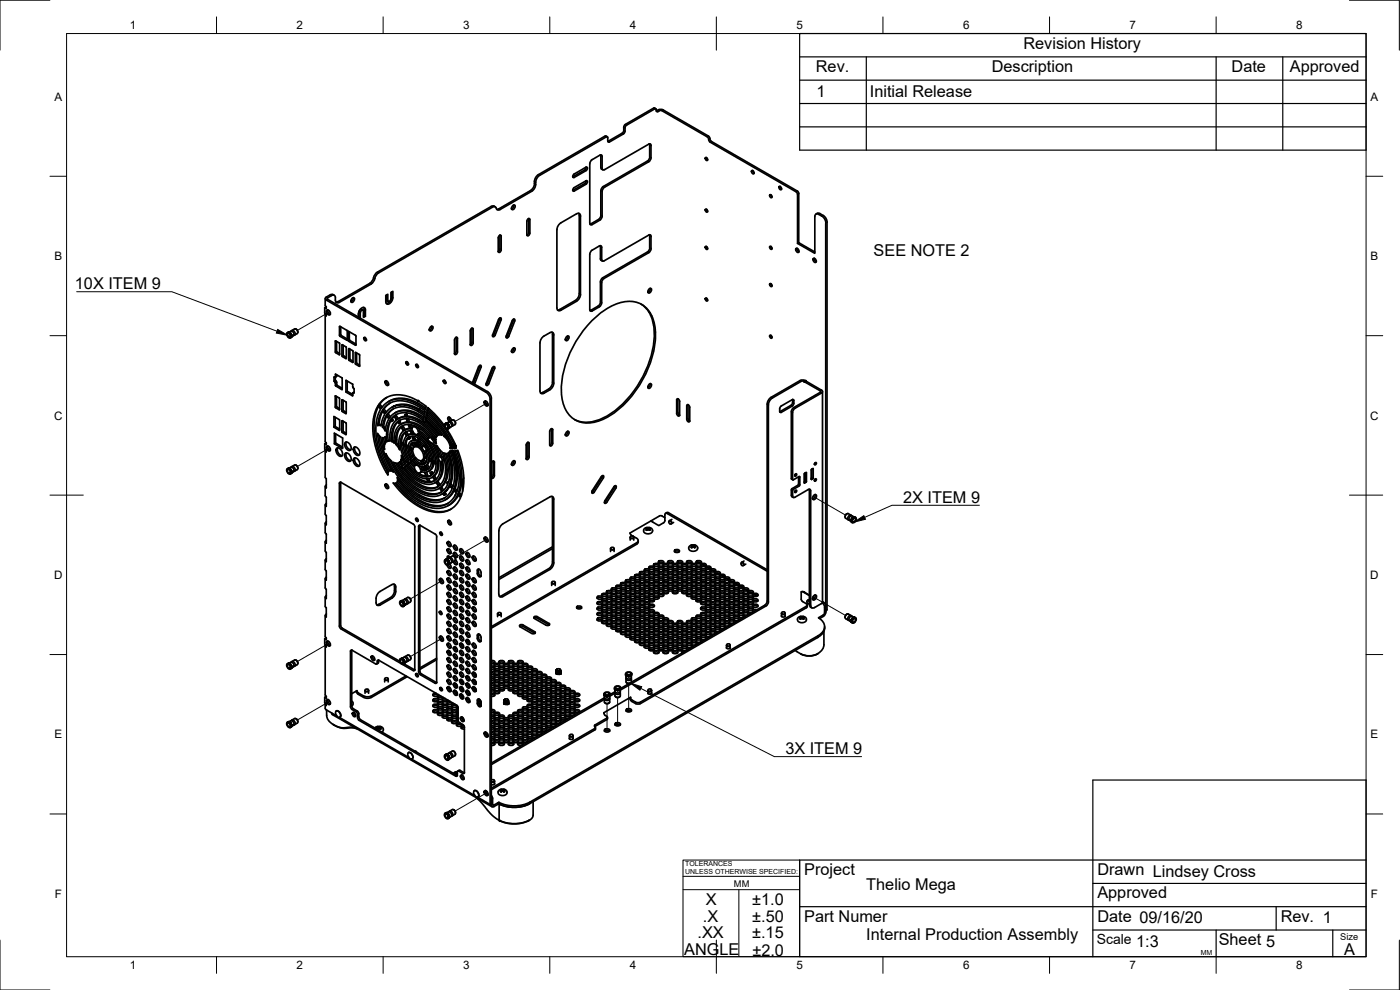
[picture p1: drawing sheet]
<svg xmlns="http://www.w3.org/2000/svg" width="420mm" height="297mm" viewBox="0 0 420 297" stroke-linecap="round" stroke-linejoin="round" font-family="sans-serif">
<defs><g id="words">
<g font-size="4.9">
<text x="307.1" y="14.6">Revision History</text>
<text x="244.9" y="21.6">Rev.</text>
<text x="297.6" y="21.6">Description</text>
<text x="369.6" y="21.6">Date</text>
<text x="387.1" y="21.6">Approved</text>
<text x="245" y="29.1">1</text>
<text x="261.1" y="29.1">Initial Release</text>
<text x="262.2" y="76.9">SEE NOTE 2</text>
<text x="22.5" y="86.8">10X ITEM 9</text>
<text x="271.1" y="150.9">2X ITEM 9</text>
<text x="235.7" y="226.3">3X ITEM 9</text>
<text x="241.3" y="262.6">Project</text>
<text x="329.3" y="262.6">Drawn Lindsey Cross</text>
<text x="260" y="267">Thelio Mega</text>
<text x="329.3" y="269.5">Approved</text>
<text x="211.9" y="271.6">X</text>
<text x="225.8" y="271.6">±1.0</text>
<text x="209.3" y="281.5">.XX</text>
<text x="211" y="276.5">.X</text>
<text x="225.7" y="281.6">±.15</text>
<text x="225.8" y="276.6">±.50</text>
<text x="241.3" y="276.5">Part Numer</text>
<text x="329.3" y="276.5">Date 09/16/20</text>
<text x="384.3" y="276.5">Rev. 1</text>
<text x="205.3" y="286.6">ANGLE</text>
<text x="225.8" y="286.7">±2.0</text>
<text x="260" y="282.1">Internal Production Assembly</text>
<text x="341" y="284">1:3</text>
<text x="365.8" y="283.6">Sheet 5</text>
<text x="403.4" y="286.5">A</text>
</g>
<text font-size="4.2" x="329.1" y="283.1">Scale</text>
<g font-size="3.5">
<text x="39" y="8.8">1</text>
<text x="89" y="8.8">2</text>
<text x="139" y="8.8">3</text>
<text x="189" y="8.8">4</text>
<text x="239" y="8.8">5</text>
<text x="289" y="8.8">6</text>
<text x="339" y="8.8">7</text>
<text x="389" y="8.8">8</text>
<text x="16.3" y="30.2">A</text>
<text x="411.3" y="30.2">A</text>
<text x="16.3" y="78">B</text>
<text x="411.3" y="78">B</text>
<text x="16.2" y="125.9">C</text>
<text x="411.2" y="125.9">C</text>
<text x="16.2" y="173.7">D</text>
<text x="411.2" y="173.7">D</text>
<text x="16.3" y="221.6">E</text>
<text x="411.3" y="221.6">E</text>
<text x="16.4" y="269.4">F</text>
<text x="411.4" y="269.4">F</text>
<text x="39" y="290.8">1</text>
<text x="89" y="290.8">2</text>
<text x="139" y="290.8">3</text>
<text x="189" y="290.8">4</text>
<text x="239" y="290.8">5</text>
<text x="289" y="290.8">6</text>
<text x="339" y="290.8">7</text>
<text x="389" y="290.8">8</text>
</g>
<g font-size="2.8">
<text x="220.3" y="266.1">MM</text>
<text x="402.3" y="282.1">Size</text>
</g>
<g font-size="2.1">
<text x="205.6" y="259.8">TOLERANCES</text>
<text x="205.6" y="262.3">UNLESS OTHERWISE SPECIFIED:</text>
<text x="360.4" y="286.5">MM</text>
</g>
</g></defs>
<!-- layer: Visible -->
<g fill="none" stroke="#000" stroke-width=".51">
<path d="M187.2 38.1v1.3l-.3 .4-4.4 2.6M187.6 39.4l-.5 .8M187.6 38.4v1M188 37.6l8.5-4.9h.4l.3 .8 1.2-.4 13.8 7.9 .9 1.7 25.8 14.8 .5 .8M188.1 37.5l-.5 .9M196.1 32.5l-8.4 4.8-.5 .9M196.4 32.4l.4 .2M196.5 32.4h-.4M197.1 33.3l.8-.5 1.2 .2 13.5 7.8 .9 1.6 25.7 14.9M160.8 54.7l-.1 1.1-.7 1.3-9.9 5.8a.8 .8 0 0 1-.9 0 .8 .8 0 0 1-.4-.7l-.6-.2-.4 .1-34.2 19.8M161.6 52.4l-1 1.1-.3 2.1-.7 1.3-9.9 5.8M162 52.6l-.7 .7-.5 1.3"/>
<path d="M172.1 56.5l3.8-2.3 .3 .1 .1 .5-.4 .5-3.8 2.1-.2-.3zM175.5 51l-3.6 2.1M175.9 51.2l.4-.5-.2-.6-3.8 2.1-.4 .5v.5h.4l3.6-2M175.9 50.1l-.4 .9M175.9 54.2l-.4 .9-3.6 2M177.7 47.9l-.5 .5-.2 .7 .1 18.2 .6 .1 2.3-1.3M180.3 46.5v.2M180.3 46.8v3.5M180.3 57.2v7.4M180.3 50.3l.1 .3 .5 .4M180.7 47v3.5M180.7 57.4v7.4"/>
<path d="M180.7 50.5l.2 .4h.5M180.7 47l-.4-.5-2.6 1.4M181.5 40.9l-19.9 11.5M181.6 40.9l.7 .1M181.9 41.1l-20 11.5M181.9 41.1h.4l.2 1.5h.4M182.5 42.4h-.1M187.1 40.2l-4.2 2.4M194.7 43.3l-13.3 7.6M194.7 43.2h.5l.2 .5v3.6l-.4 1-13.6 7.9-.5 .5-.2 .7M195 43.2v3.9l-.4 1-13.6 7.9-.5 .5-.2 .7M211.7 47.3l.5 .1 .1 .7-.5-.1z"/>
<path d="M212 47.3l.4 .6M225.6 51.2l.5 .2 .2 .7-.6-.1zM225.9 51.2l.4 .7M231 58.5l.5 .1 .2 .7-.6-.2zM231.4 58.5l.3 .6M233.8 56l.6 .1 .1 .8-.5-.2zM234.1 55.9l.5 .8M239.3 57.3l.4 .8M239.4 58.3v14.7l5.1 3v-11a.72 .72 0 0 1 .4-.8 .72 .72 0 0 1 .8 .1l1 .6M239.7 58.1v14.7l4.8 2.8M147.4 61.9l-34.2 19.8-.8 .8-.6 1.6-.8 .9-9.5 5.5-.7 .1M147.4 61.9l.6-.1 .6 .3"/>
<path d="M149.7 62.7l-.6 .1M150 70.5v4.2l-.5 .7v-4.1l.2-.5 .5-.3 .2 .3v4.1l-.4 .8-.2 .1-.3-.4M153.8 61.7l.5-.2a.75 .75 0 0 1 .2 .9 .75 .75 0 0 1-1 .4zM154.2 61.5l-.1 .7-.6 .5M158.1 66.4v4.1M158.6 65.6v4.1M158.7 65.6v.1M158.7 69.7l-.5 .8M159 65.9l-.2-.3h-.2l-.5 .8M159 70l-.4 .7-.3 .1-.2-.3M159 65.9v4.1M173.7 64l.1 .6v23.5"/>
<path d="M180.2 73.7v4.1l.6 .5M180.3 64.6l-.2 .7-.5 .6-2.5 1.3M180.7 64.8l-.2 .7-.5 .6M195 70.4v4l-.4 1-14 8.2-.4 1v6.4l-.7 .8-2.4 1.4M211.7 62.8l.5 .1 .1 .7-.5-.1zM211.7 74l.5 .1 .1 .7-.5-.2zM212 62.8l.4 .6M212 74l.4 .6M231 74l.5 .1 .2 .7-.6-.2zM231.4 73.9l.3 .7M238.9 74.6a.71 .71 0 0 1 .8 .3 .71 .71 0 0 1-.1 .9l-.7-.5zM239.2 74.5l.1 .6 .5 .4"/>
<path d="M239.7 72.8l-.3 .2M244.1 77.6a.71 .71 0 0 1 .7 .3 .71 .71 0 0 1-.1 .9l-.6-.5zM244.4 77.5l.1 .6 .5 .4M244.9 64.2a.92 .92 0 0 1 1.2-.1l.9 .6M246.7 64.8l.7 .7 .4 1.4M247 64.6l.7 .7 .5 1.4v116.3l-.4 .2M247.8 66.9v116.7M86.2 99.8a.99 .99 0 0 1 1 .5 .99 .99 0 0 1-.1 1.1M86.2 99.8a1.06 1.06 0 0 1 .9 1.6 1.06 1.06 0 0 1-.9-1.6zM86.6 99.7l.7-.4a.92 .92 0 0 1 .8 1.4M86.6 99.7h.1M86.7 99.7h.1"/>
<path d="M86.8 99.8h.1M86.7 99.7v.1M86.8 99.7h.1M86.8 99.7v.1M86.9 99.8h-.1M86.9 99.7h-.1M86.9 99.9h.1M86.9 99.8h.1M86.9 99.8l.1 .1M87 99.8h.1M87 99.8v.1M87 99.8h-.1"/>
<path d="M87.1 100h.1M87 99.9v.1M87.1 99.9l-.1 .1M87.1 99.9v.1M87.1 99.9h.1M87.1 100h-.1M87.2 100h-.1M87.2 100h.1M87.5 99.3a.78 .78 0 0 1 .9 .3 .78 .78 0 0 1 0 1M88.4 98.7l-.8 .5M88.4 98.7a.92 .92 0 0 1 .8 1.4l-.8 .4M88.8 98.7l.4 .4 .2 .6"/>
<path d="M97.6 94.3v38.1l.3 .5v.5l-.4-.3M97.6 89.6v2l.3 .4v.6l-.4-.3M97.9 92.2l-.4 .1v1.6l.4 .3v.6l-.2-.2v-.5M98.1 93a.88 .88 0 0 1 .9 .5 .88 .88 0 0 1-.2 1l-.5-.2-.3-.6zM98.4 93l.1 .8 .6 .5M100.3 88.6l-.9-.3a2.35 2.35 0 0 0-1.8 1.3l.3 .4 48 27.7 .7 .7 .4 .9 .1 122.1M100.6 89.4v.7M100.7 89.4a.72 .72 0 0 0-.4-.8 .72 .72 0 0 0-.8 .1l-1.3 1 48.1 27.8 .7 .7 .5 1.3M101.9 98v2.8l2.2 1.3 .2-.1M101.9 98l.2-.1 2.2 1.5M102.3 98.1v2.4l1.9 1.2M104.2 99.4v2.6"/>
<path d="M104.5 99.5v2.6M104.6 99.4l2.1 1.2M104.6 99.4l-.1 .1M104.8 99.6l.1 2.4 1.9 1.2M105.6 89.5l.5-.2a.75 .75 0 0 1 .1 .9 .75 .75 0 0 1-.9 .4zM106 89.3l-.1 .7-.6 .5M107.5 94.2v.9M107.6 94.2a1.64 1.64 0 0 1 1.9-1.8l.2 2.5-.6 .3-.1-2.1-.4-.1-.4 .6-.1 1.9M108.9 93l-.5-.2-.5 .4-.2 2.1M109.1 92.2l.2 2.5M109.3 94.7l-.2 .1M109.3 94.7l.4 .2"/>
<path d="M112.5 83.6l-.6 1.1-.6 .5-9.5 5.5a.72 .72 0 0 1-.8 .1 .72 .72 0 0 1-.3-.8M113.6 81.9l-.6 .5-.5 1.1M115.8 88.6l.6-.3v1.9l.2 .3h.3l.4-.6v-2.2l.6-.3a3.9 3.9 0 0 1-.4 3.1l-.3 .4a.77 .77 0 0 1-1.3 0zM116 88.5l.1 1.7 .4 .3M117.5 87.6v1.5M117.5 89.1a2.02 2.02 0 0 1-1.5 2M129.2 98.1l.4-.2a.75 .75 0 0 1 .2 .9 .75 .75 0 0 1-.9 .3zM129.6 97.9l-.2 .7-.5 .5M141.6 98.5v4.3l-.5 .6M149.8 95.6l.6-.1v.5l-1.8 4.5-.6 .5-.1-.6zM150 95.7l-1.7 4.6-.5 .5M150.1 95.4l-.1 .4"/>
<path d="M153.9 96l.6-.2v.5l-1.8 4.6-.6 .5-.2-.6zM154.1 95.7l-1.8 5-.4 .5M165 99.8a4.2 4.2 0 0 0-2.7 2.1l-.2 1v14.4M165 99.8a.72 .72 0 0 1 .9-.1 .72 .72 0 0 1 .3 .8M165.6 99.7l.2 .6M173 90.4l-4.7 2.7M173.1 90.4l.9-1.1 .2-1v-23.9a.69 .69 0 0 0-1.2-.3l-4.7 2.8-.7 .6-.4 .9-.1 24a.74 .74 0 0 0 .4 .8 .74 .74 0 0 0 .8-.1M173.8 88.1l-.4 1.4-.7 .7-4.8 2.7-.6 .1M177.6 96.3a16.9 16.9 0 0 1 11.8-5.9 8 8 0 0 1 7 6.9 27.4 27.4 0 0 1-5.7 20.1 21.7 21.7 0 0 1-13 9.4 7.5 7.5 0 0 1-8.8-6.2 26.4 26.4 0 0 1 5.1-20zM177.7 93.3h-.5l-.2-.4v-16.6l.4-1 2.5-1.5h.5l.2 .4v3.7l.4 .5 13.7-7.8 .5-.1 .2 .4v3.7l-.4 1-14 8.2-.4 1-.1 6.4-.6 .9-2.2 1.2M192.4 91.3a9.5 9.5 0 0 1 4 8.2 30.8 30.8 0 0 1-14.7 25.6 9.8 9.8 0 0 1-9.3 .8M194.8 86.8l.4-.3a.75 .75 0 0 1 .2 1 .75 .75 0 0 1-.9 .3z"/>
<path d="M195.1 86.5l-.1 .7-.6 .5M211.7 89.5l.5 .1 .1 .7-.5-.2zM212 89.5l.4 .6M231 85.1l.5 .2 .2 .6-.6-.1zM231.4 85.1l.3 .6M86.3 100.1a.67 .67 0 0 1 .7 .3 .67 .67 0 0 1-.1 .8l-.6-.4zM87.2 100.2h.1M87.2 100.1h-.1M87.2 100v.1M87.2 100l-.1 .1M87.2 100.1h.1M87.2 100.3h.1"/>
<path d="M87.3 100.1h-.1M87.3 100.1l-.1 .1h.1M87.3 100.2h.1M87.3 100.3v.1M87.3 100.2l-.1 .1M87.3 100.4h.1M87.4 100.3h.1M87.4 100.3h-.2M87.4 100.4h-.1M87.4 100.3h-.1M87.4 100.5h.1M87.4 100.4h.1"/>
<path d="M87.4 100.7h.1M87.4 100.3l-.1 .1M87.4 101.1h.1M87.5 100.8h.1M87.4 100.6h.1M87.4 100.9h.1M87.5 101h.1M87.5 100.9h.1M87.4 100.8h.1M87.4 100.7v.1M87.5 100.7h.1M87.4 100.4l-.1 .1"/>
<path d="M87.4 100.7l.1 .1M87.5 101h-.1M87.5 100.5l-.1 .1M87.5 100.8v.1M87.5 101l-.1 .1M87.5 100.6h.1M87.5 100.6l-.1 .1M87.5 100.7v.1M87.5 100.5v.1M87.5 100.6v.1M88.1 100.7l-.7 .4M88.3 100.6h-.1"/>
<path d="M100.2 113.2l.1 1.2 .6 .1M100.5 113.1v.1M100.5 114.5v.2M100.5 114.7l.2 1M100.6 113.1h-.1M100.6 113.1l.1-.8 2 1.2M100.6 113.2v.9l.3 .2M100.9 113l-.6 .2M100.9 113h.1M100.9 114.4l.1 .2M100.9 114.6h.1M101 114.6l.1 .9 1.6 1"/>
<path d="M101 118.9l.1 3.2M101 102.4l.1 3.2M101 112.9l-.4 .2M101 112.4v.5M101.1 105.6l.8 .5M101.8 119.4l.1 3.5-1.3-.7v-3.4l1.2 .6M101.9 103.1v3.3M101.9 103.1l-1.2-.8-.1 3.3 1.2 .8M101.9 106.4h-.1M102.6 103.5l.2 3.5M102.7 113.5v3.4l-2-1.2M102.7 107l1.1 .6"/>
<path d="M102.7 103.4l1.1 .7M102.8 103.4l-.2 .1M103 103.6l.1 3.1M103.1 106.8l.8 .4M103.8 104l.1 .2M103.9 104.3l-.1 3.3M104.2 114.3v3M104.2 117.3l1.7 1M104.5 102.1l.1 .3M104.6 104.7v3.2M104.6 104.7l1.3 .6v3.4l-1.3-.8M105 104.7v3"/>
<path d="M105 107.7l.9 .7M105.9 117.9h.1M105.9 116.2h.1M105.9 117.9v.1M105.9 116.2l-.1-.9-2-1.2 .1 3.6 1.9 1 .1-.7M106 116.2l.3 .5M106 117.8v.1M106 117.8l-.1 .1M106 117.9h.1M106.3 117.8l-.1 .1M106.3 117.7l-.3 .1 .2 .1M106.3 116.7v1.1"/>
<path d="M106.7 100.6l.1 .3M106.7 105.8l1.2 .7M106.8 105.7l-.2 3.4 1.3 .8v-3.3M106.8 100.9v2.7l-2.2-1.2M107 105.9l.1 3.2M107.1 109.1l.8 .4M109.2 101.3l.6 .2 .1 .7-.5-.2zM109.5 101.3l.5 .7M115.7 114.3a.82 .82 0 0 1 .8 .5 .82 .82 0 0 1-.2 .9l-.7-.8zM115.9 114.2l.2 .8 .5 .5M116.1 119.2l-2.1 2.1M121.8 108.6l.6 .1 .1 .8-.5-.2z"/>
<path d="M122.2 108.5l.4 .8M124.8 109.4l.6 .1 .1 .8-.5-.2zM125.1 109.3l.5 .8M133.1 114.1l.5 .2 .2 .7-.6-.1zM133.4 114.1l.4 .8M136.4 102l.2-.6 .6-.1 .1 4.3-.2 .5-.5 .3-.2-.3v-4.1M136.9 101.2v4.3l-.5 .6M141.1 103.4l.3 .3 .2-.1 .4-.8v-4l-.2-.4-.5 .3-.2 .6v4.1M141.8 114.9l1.8-4.8 .6-.5 .2 .6-2.1 5M144 109.6l-2.1 5.4M147.4 119.5l.1 122.1 .2 .5 .5-.1M148.1 110.4l-1.8 4.5-.4 .5"/>
<path d="M148.1 110v.4M148.4 110.6l-1.7 4.5-.6 .6-.2-.6 1.8-4.6 .6-.5 .2 .6M153.8 104.6l.5-.3a.75 .75 0 0 1 .2 1 .75 .75 0 0 1-1 .3zM154.2 104.3l-.1 .8-.6 .4M162.9 117.7l-.7 .2M165 117l-1.7 1a.72 .72 0 0 1-.9 .1 .72 .72 0 0 1-.3-.8M165.8 100.3v14.4l-.2 .9a4.4 4.4 0 0 1-2.7 2.2M166.2 100.5v14.4l-.2 .9-1 1.1M170 101l.5-.2a.75 .75 0 0 1 .1 .9 .75 .75 0 0 1-.9 .4zM170.4 100.8l-.2 .7-.5 .5M194.8 115.4l.4-.3a.75 .75 0 0 1 .2 .9 .75 .75 0 0 1-.9 .4zM195.1 115.1l-.1 .7-.6 .5"/>
<path d="M203.4 119.7v4.1M203.5 119.7h.1M231 100.6l.5 .2 .2 .6-.6-.1zM231.4 100.6l.3 .6M237.9 119.9l-.1 1.1-.2 .4-3.6 2.1M241.8 114.3l-.4 .2 4.8 2.8 .1 .2-8.1 4.8-.5 .5-.2 .7M241.8 114.3l4.8 2.7 .3 .5-.4 .4-7.9 4.6-.7 .9v20.4l.2 .1 1.7-.9 .2 .1M246.8 117.5l.1 63.2-.2 .3-2.2 1.3a.72 .72 0 0 1-.9 .1 .72 .72 0 0 1-.3-.8l-.1-34.6-.6-.1-4 2.3M88.4 139.5l-.8 .5M88.4 139.5a.92 .92 0 0 1 .8 1.4l-.8 .5a.77 .77 0 0 0 0-1 .77 .77 0 0 0-.9-.2M88.8 139.6l.4 .4 .2 .5M97.6 135.2v8"/>
<path d="M97.9 133l-.4 .1v1.7l.4 .3v.5l-.2-.2v-.5M98.1 133.8a.88 .88 0 0 1 .9 .6 .88 .88 0 0 1-.2 1l-.5-.3-.3-.6zM98.4 133.8l.1 .8 .6 .5M100.2 128.2l1.7 1v-3.2l-1.7-1v3.2l.4-.2 1.3 .7M100.4 133.2l2.4 1.4v-3.2l-2.4-1.4v3.2l.3-.3 2.1 1.3M100.6 125.2v2.8M100.7 130.2v2.7M101 134.5a1.5 1.5 0 0 1 1.5 .7 1.5 1.5 0 0 1-.1 1.7 1.74 1.74 0 0 1-1.4-2.4zM101.1 122.1l.8 .5M101.3 134.4a1.84 1.84 0 0 0 1.4 2.3M102.6 120v3.3M102.6 126.3v3.3"/>
<path d="M102.6 126.3l1.3 .6v3.4l-1.2-.5M102.6 129.6l.1 .2M102.6 120l1.3 .8M103 120.1v3M103 126.4v3M103 129.3l.9 .7M103 123.1l.9 .6M103.6 132.8a1.5 1.5 0 0 1 1.5 .7 1.5 1.5 0 0 1-.1 1.7 1.74 1.74 0 0 1-1.4-2.4zM103.6 136a1.5 1.5 0 0 1 1.5 .7 1.5 1.5 0 0 1-.1 1.7 1.74 1.74 0 0 1-1.4-2.4zM103.9 120.8v3.3l-1.3-.8M103.9 132.6a1.84 1.84 0 0 0 1.4 2.3M103.9 135.9a1.84 1.84 0 0 0 1.4 2.3"/>
<path d="M106.2 134.2a1.5 1.5 0 0 1 1.5 .8 1.5 1.5 0 0 1-.1 1.6 1.74 1.74 0 0 1-1.4-2.4zM106.2 137.5a1.5 1.5 0 0 1 1.5 .7 1.5 1.5 0 0 1-.1 1.7 1.74 1.74 0 0 1-1.4-2.4zM106.5 134.1a1.84 1.84 0 0 0 1.4 2.4M106.5 137.4a1.84 1.84 0 0 0 1.4 2.3M113.4 121.8l.9 1-.8 1.5-.6 2.4-.1 2.6 .2 2.3 1.3 5 2.3 4.9-.2 1.1-2.7-5.4-1-3.1-.6-2.7-.2-2.4 .1-3 .6-2.5zM113.6 122l-.8 1.8-.5 2.5v2.6l.2 2.6 .7 2.7 1 2.9 2.3 4.7M113.6 121.5l.8 1 1.2-1.3 1.3-.9 1.7-.5 1.6-.1 1.5 .2 2 .6 2.2 1.1 1.8 1.3 .2-1-2.2-1.5-2-1-2.6-.8-2.2-.1-2.3 .5-2 1.3-1 1.2 .4-.2 .7 .8M113.8 130.7l1.1 4.9 1 2.6 1.5 2.9M114.4 127.4l-.7 .1M114.8 128.1l.8 1.3 .4-2.1 .7-1.6-.8-1-.8 1.7-.3 1.7 .3-.2 .6 .7M114.8 123.4l-.8 2-.3 2.1-.4 .2 .4-2.3 1-2.1 .8 1-1.1 2.7a.52 .52 0 0 1-.1 .7 .52 .52 0 0 1-.7-.1l-.3 .1M115.1 131.3l.4 2"/>
<path d="M115.6 131.1l-.2 .2M115.8 132.7l-.2-1.6-.9 .2 .7 3.6v-1.3l.4-.8M116 123.6l-.8-.9-.3 .3 1.2-1.5 2-1 2.2-.3 1.8 .3 2.1 .7 3.4 2.1-.2 1-1.7-1.2 .2-.3 1.6 1.1M116.1 124.9l-1 3M116.1 124.4l.8 .9M116.5 120.5l2.4-.9h3.1l3 1.1 2.8 1.7M116.9 125.4h.1M116.9 137.8l1.5 2.9 2.1 3 1.9 2.1 2.1 1.8 2.5 1.5 2.3 .7 2 .2 2.2-.6M117.1 120.9l-1.9 1.8M117.2 125l-.7-.8-.4 .2 1.1-1.2 1.4-.8 1.9-.3 1.4 .1 1.8 .4 1.9 .9 1.7 1.2-.2 1-1.6-1.1-2-.9-2.8-.4-2.2 .6-1.6 1.5M117.3 126.3l-.9 2.9 .1 3.1M117.3 126.4l-.2-.3-.5 .9-.6 3.1 .1 2.4 .9-.4"/>
<path d="M117.3 125.8l.3 .4v.2l-.3-.1M117.5 122.2l1.9-.8 1.9-.1 2.4 .5 2.2 1-.3 .2-2.5-1.1-2.8-.4-1.3 .2-1.4 .5-.9 .6-1 1.2-.8-1M117.9 126.2l-.4 .2M117.9 126.2l-.2-.6-.4 .2 .5-.6 1.2-.9 1-.3 2.4-.1 2.6 .9a4.6 4.6 0 0 1 2.4 2l.1-.3 .9 .8 2.4 2.6a.87 .87 0 0 1 .1 1.4l-2.7-3-2.6-2.1 .3-.2 2.3 1.7 2.9 3.2M118 122.7l-1.5 1.5M118.5 125l.5 1-1 1-.5 1.2-.4 1.8-.1 1.6a.54 .54 0 0 1-.1 .6 .54 .54 0 0 1-.6 .2l-.2 .1M118.5 123.9l1.9-.8h2.2l2.2 .7 2.4 1.5M118.7 138.9l2.9 4.4 2.4 2.2 1.8 1.3 1.4 .7 1.8 .6h1.9l1.5-.5M119 124.4l-1.3 1.2M119 124.9l-.1-.2-.4 .3M119.4 126.6l-.8 1-.6 1.7-.1 2.9M119.5 126.4l.3 .6-.5-.5-.3 .3-.8 1.1-.5 1.4-.2 3.1 .4-.2 .4 .2"/>
<path d="M119.8 127.1l.4-.4-.3-.5-.4 .2 1.2-.6 1.2-.2 .4 1.2-1.1 .1-1 .4-.7 .6-.7 1.1-.5 2v1.9l-.8-.5M119.9 138.7l.8 1.3M120 126.1l-.1 .1M120.1 138.6h.1M120.1 138.6l-.4 .2M120.5 128.2l.6-.2-.6 .2 .6 1.1-.9 1-.4 1.4-.1 1.8 .3 1.5-1.2-1.7M120.5 133.4l.5 2.4 1.3 2.8M120.7 137.9l.8 1.4M120.7 128.3l.5 .9 1.8-.5-.5-1.3h-.4l-1.5 .4-1 1-.7 1.8-.2 2 .1 .7 .3-.2 .7 .7M120.8 137.5l-.1 .4-.4 .2 .2-1.5 1.2 2.5-.5 .5-.9-1.5M120.9 127.7l-.9 .8-.6 1.1-.3 1.6v1.9M121.1 128l.5 .9"/>
<path d="M121.1 133l-.4-.2-.3 .2M121.2 130l.2-.2 .6 1-.7 1.1-.2 1.5-.8-.3 .8 .6 .4 2.3 1.2 2.3-.7 .6-1.2-2.3-.6-2.8 .1-2.1zM121.5 129.9l-.7 1.2-.3 1.8M121.5 133.9l.9 .6 .3 1.5 .8 1.5-.6 .5-1-2zM121.7 124.9l-2.2 .7-.5-.7-.5 .1M121.8 124.6l.1 .5 .4-.3 1.3 .2 2.3 1-.3 .2-1.8-.8-1.9-.3M121.8 124.6l.3-.2 .2 .4M121.8 124.6l-.3-.1 .2 .6-1.4 .2-1.1 .6-.5-.8M121.8 124.5v.1M121.8 129.5l-.2 .2 1.5-.4 .4 1-1.3 .4-.6-1M121.9 134.2l.5 1.9 .9 1.7M122 129.5l.6 1"/>
<path d="M122 124.2h.1M122 124.2l-.4 .2M122 124.2l.1 .1M122.1 139.6l-.3 .2M122.1 124.3v.1M122.2 126.6l-1.8 .7M122.4 131.5l-.4 .8-.1 1.1M122.5 126.8l1.9 .4 1.9 1.1 1.6 1.4 1.5 1.7M122.6 131.2l.2 .5-.4-.4-.3 .3-.6 1.7v.4l.4-.3 .6 .4M122.6 125.7l.3 .9M122.7 139.1l2.2 2.4M122.8 131.1l-.2 .1 1.1-.3 .2 .5"/>
<path d="M122.9 128.5l-1.5 .6M122.9 134.5l.5 .3-.1 .2M122.9 131l.2 .5-.4 .2M123 138.8l-.7 .5 .6-.6 .7 .9a1.36 1.36 0 0 1 .9 1.2l.8 1 .6 .2 .2-.2a.35 .35 0 0 1 .3-.4 .35 .35 0 0 1 .4 .2l.6 .1 .5 1.4-1.2-.2-1.5-.7-1.5-1.2-1.4-1.7M123.2 127.4l.3 1.1-.3 .2-.5-1.3 2 .5 2.4 1.5 1.8 2-.4 .1-.1 .3 .9 .9a4.3 4.3 0 0 1 2 2.8l.5 1.4-.2 .7 .2 .5a5.2 5.2 0 0 1 .2 3.7l-.4 1.1-.9 1.1-.7-1M123.2 128.7h.5M123.2 138.5l.5 .5a.72 .72 0 0 0 .9 .7l.5-.2 .4 .2 .7 1.3 .4-.3 .5 .2M123.3 135l.8 2M123.3 135l-.4-.3 .2 1.2 .6 1.4 .7-.5-.5-1.5 .3-1.1-.8-1.1-.5 1.3 .4-.2 .5 .4-.4 .4M123.4 130.1l-1 .5M123.5 133.2l-.2 1M123.5 128.5h.2"/>
<path d="M123.7 128.8l.1-.6 .5-.2 .9 .6 .3 .9 .4-.2M123.7 130.3l1.9 .7 2.1 1.8 1.5 2.6 .5 1.6 .2 1.5 .4-.2 .5 .3M123.8 138l-.2 .2M123.9 129.4l.2 .7-.4 .2-.3-1h.4l.4 .6 .6 .5 .5-.1 .2-.3 2.3 2 1.5 2 1.2 2.6 .4 2.2-.3 2.4-.9 1.3-.6-.7 .4 .8-1.4 .5M124 131.4l-.1-.5 1.6 .5v1.2l-1.1-.4M124 137.7l1.2 1.2 1.4 .5-.4-1.2-.7-.2-.8-.8-.7 .5 .4-.2 1 1.1 1.1 .6M124.1 132.8l.6 1M124.1 130.1h.3M124.1 132l.1-.1 .2 .3 .3-.2 .8 .2M124.1 131.9l.4-.3 .2 .4M124.1 132l.1 .2-.7 .1-.6 .5-.5 1.4-.9-.5M124.1 132l-.8 .4"/>
<path d="M124.4 130.9v.3l-.5 .2M124.4 127.8l-.4 .2M124.7 137.3l-.3 .2M124.7 133.9l-.3 .2-.8-1.2 .8-.2 .4 1.3-.4 .1M124.7 139.5l-1.1-1.3-.4 .3 .6-.5 1.3 1.4 1.7 .6 .4 1.1-1-.1M125 134l.7 .3 .9 1 .5 1.4-.2 1.3 .3-.2 .6 .9M125 132.9l.3 .9-.3 .2-.5-1.3 1 .4v.7h.2M125.1 139.3l-.4 .3M125.2 130.4l1.8 1.1 1.8 2.1 1.1 2.4 .4 2.3M125.3 133.8h.2M125.4 128.3l.5 1M125.5 129.5l1.6 1.2 1.3 1.4 2.1 3.5 .6 2.2 .2 2-.5 2.1-.8 1.1 .4-.2 .6 .9"/>
<path d="M125.7 133.8v-.6l1 1 .1 .5 .4 .5a3 3 0 0 1 .9 2.3l-.5-.2 .5 .5-.5 1.3-.7-1.1M125.7 132.7l1.3 1.2 .4-.2 .4 .2 .4 .6v.5M125.7 133.9l1 .7 .7 1.2 .2 1.1-.4 .9M125.7 130.1l-.4 .3M125.9 129.3l1.3 .9 1.3 1.3 .3-.2M126 133.5l-.4 .4M126 131.8v.7M126.2 139.9l.4 .8M127 133.9l.7 .5 .1 .8 .4-.2 .7 2.5M127 138.7l.2 .5M127.2 125.7h.1M127.3 139.2l-.5 .2-.4-1.2 .3-.1 .7 1.1-.6 .2"/>
<path d="M127.4 133.7l-1.4-1.2-.3 .2v-1.2l1.8 1.7 1.2 2 .6 1.5 .2 1.6-1-.6M127.4 139.9l.4 1-.4 .2-.4-1.1 .7-.3 .7 1.1-1 .3M127.6 126.1l.4-.3 1.1 1 2.9 3.5-.4 .2-2.1-2.7zM127.6 126.1l.2-1 2.2 2.1 2.6 3.4-1-.1M127.7 126.6l-.3 .2M127.7 139.7l-.1 .1M127.8 124.6l2.8 2.7 2.6 3.6 .4-.2 .9 .9M127.8 135.2l.7 2.5 .4-.2 .5 .3M127.9 139.6l.7 1.1 .6-.9 .3-1.3-1-.5-.1 .8-.5 .8 .3-.2 .7 1M128 137l-.4 .2M128.1 125.3l-.1 .5M128.1 123.2l2.1 2 2.5 2.9 1.6 2.5 1.5 2.7 .3-.2 .6 .3"/>
<path d="M128.3 123.9l-.1 .5M128.5 123l2.1 2 2.3 2.7 1.9 2.9 1.3 2.5M128.6 122.5l-.1 .5-.4 .2 .2-1 3 2.9 2 2.6M128.9 138.2l-.7 1.2M129.4 131.4l.8-.2zM129.6 132.9l1.4 2.7 .6 2.9-.2 2.6-.4 .9-.6 .8M129.6 131.7l1.1 .2 .3 1.2a1.89 1.89 0 0 1-1.4-1.4zM129.8 131.2l-1.9-2.1-1.7-1.3-2.1-1-1.1-.2-.5 .2-.4-1.2 2.6 .7 2.2 1.4 1.6 1.4 2 2.4-.7-.1M129.9 138.5l.8 .7-.8-.4-.1 1-.6 1.1-.7 .6-.9 .2 .5 1.4 1.4-.5M130.2 131.2h.1M130.2 131.8l.5 .8M130.2 139l-.6 1.7-1 .7"/>
<path d="M130.9 132.6l-.6 .2M130.9 139.1l-.2 .1M131.8 137l-.1 .1M131.8 134.8l.8 2.1M132.2 137.1l.5 .9-.2 .5v3.1l-.5 1.6-1 1.3 1-.8 .6-1.2 .4-2.1-.1-2.1M132.4 130.2l-.4 .1M132.6 138.5l.5-.4-.1-.6-.4-.6-.4 .2-1.4-3.5 .4 .2 1.5 2 .9 3.6 .1 2.1-.4 2.1-.8 1.5-1.2 1-1.7 .5-1.5-.1-1.4-.4-2.7-1.7-2.7-2.7-1.8-2.8 .6-.4 .3 .5a.69 .69 0 0 1 .2 1.1l.2 .4 .4-.2 2.5 2.8 2.3 1.6 2.4 .6 1.3-.1 1.1-.5 .8 1M133.2 130.9l.8 .8 .7 1.1 .4-.1M133.5 127.1a.98 .98 0 0 1 1.1 .5 .98 .98 0 0 1-.1 1.1M133.6 127.1a1.06 1.06 0 0 1 .9 1.6 1.06 1.06 0 0 1-.9-1.6zM133.6 130.7l-1.5-2.2-2-2.4-1.9-1.7-.4 .2 .2-.9 2.4 2.2 1.9 2.3 3 4.9M133.6 127.4a.67 .67 0 0 1 .8 .3 .67 .67 0 0 1-.1 .8l-.6-.4z"/>
<path d="M133.6 136.1l.9 3.4-.1 3-1 2.6-.6 .8-1.2 .7M133.9 127l.7-.3a.92 .92 0 0 1 .8 1.3l-.7 .4M133.9 127l.1 .1M134 127v.1M134.1 127h.1M134.1 127.1h.1M134.1 127.1h-.1M134.1 128.7l2.8 5.3-1.1-.7M134.2 127.1h.1M134.1 127.2h.1M134.2 127.1h-.1M134.2 127.2h.1"/>
<path d="M134.2 127.1v.1M134.3 127.1v.1M134.3 127.2v.1M134.3 127.2h-.1M134.3 127.1h.1M134.3 127.2h.1M134.4 127.2l-.1 .1M134.4 127.2h.1M134.4 127.2h-.1M134.4 127.2v.1M134.4 127.3v.1M134.5 127.2l-.1 .1"/>
<path d="M134.5 127.2h-.1M134.5 127.3h-.1M134.5 127.4l-.1 .1M134.5 127.3h-.2M134.5 127.5h.1M134.5 127.3l-.1 .1M134.5 127.4v.1M134.5 127.3h.1M134.6 127.4h-.1M134.6 127.6h.1M134.6 127.6h-.1M134.6 127.5h-.1"/>
<path d="M134.6 127.4h.1M134.6 127.7h.1M134.6 127.5h.1M134.6 127.5l-.1 .1M134.7 127.5l-.2 .1M134.7 127.5v.1M134.7 127.6h-.1M134.7 127.8v.1M134.7 127.8l.1 .1M134.7 127.7h.1M134.7 127.6l-.1 .1M134.7 128.1h.1"/>
<path d="M134.7 127.9h.1M134.7 127.7h-.1M134.8 128.1h.1M134.7 128h.1M134.8 127.8h.1M134.8 132.8l.5 .3M134.8 128.2h.1M134.8 128h.1M134.8 127.7l-.2 .1M134.8 135.8l.7 2.6 .3 2.6-.2 2.9-.3 1.3-.4 .2 .5-2.1 .1-2.1-.8-4.4a1.02 1.02 0 0 1 .3-1.4l1.1 3.5 .4 3.9-.2 1.8-.5 1.7-.9-.9M134.8 127.8h-.1M134.8 128.1v.1"/>
<path d="M134.8 128.3h.1M134.8 128.2h-.1M134.8 128h-.1M134.8 127.9h.1M134.8 125.1l.1 .6 .4 .6M134.8 128.4h.1M134.8 128.3l-.1 .1M134.8 127.8l-.1 .1M134.8 128.2l-.1 .1M134.8 127.9l-.1 .1M134.8 127.9v.1M134.8 127.8v.1"/>
<path d="M134.8 128l-.1 .1M134.8 128.2v.1M134.8 128v.1M134.9 128.1h-.1M134.9 128.2h-.1M134.9 133.2l.5 .2 .1 .8-.4 .2zM134.9 126.5l-.1 .1M134.9 126.5a.78 .78 0 0 1 .9 .5 .78 .78 0 0 1-.3 .9M134.9 126.5l.9-.5a.92 .92 0 0 1 .8 1.4l-.9 .5M135.1 135.6l-.6 .3M135.1 134.4l.8 .2M135.4 133.4l.5 1.2"/>
<path d="M135.5 126.2l-.2-.6a.6 .6 0 0 0-.9-.4v.6l.5 .7M135.5 134.2l.3 .1M135.8 135.2l1 3.4 .5 3.4-.4 3.4-.3 1.1-.4 .3 .6-2.5 .1-2.3-.5-3.6-1.1-3.3 .4 .1a.99 .99 0 0 1 .9 1.1l1 4 .2 3.1-.1 1.9-.6 2.3-.9-.8M136.1 126.1h.1M136.2 126.1l.5 .9M136.6 134.1l.1 .3M136.9 134.4l-.6 .2-.4-.9 1 .7-.6 .2M137 135.2l1.1 3.6 .5 3.3-.1 3.4-.6 2.3M145.5 120.3a.88 .88 0 0 1 .8 .6 .88 .88 0 0 1-.2 1l-.4-.3-.4-.6zM145.7 120.3l.1 .8 .7 .5M147.7 138.6l.4-.3 .3 .3v4.1l-.2 .6-.5 .2-.2-.3v-4.1zM148 138.4v4.2l-.5 .7"/>
<path d="M153.8 138.5l.5-.3a.75 .75 0 0 1 .2 1 .75 .75 0 0 1-1 .3zM154.2 138.2l-.1 .8-.6 .4M158.4 132.7v4.2l-.5 .8M158.8 133v4.1M158.8 133l-.1-.2-.3-.1-.5 .8 .1 4.3 .6-.1 .2-.6M165.2 128.9l.4-.3 .3 .3v4.1l-.2 .6-.5 .2-.2-.3v-4.1zM165.5 128.7v4.2l-.5 .7M170 129.6l.5-.2a.75 .75 0 0 1 .1 .9 .75 .75 0 0 1-.9 .4zM170.4 129.4l-.2 .7-.5 .5M203.5 123.8l.5 .8M204 120.5v4.1M204 120.5l-.2-.6-.7-.2v4.3l.4 .8 .2 .1 .3-.4"/>
<path d="M206.1 125.8v-4.1l.2-.3 .5 .2 .2 .6-.1 4.3-.6-.1-.2-.6M206.5 125.6l.5 .8M206.5 121.4v4.2M237.5 123.5v20.1l.4 .4M237.8 121.8l.4-.6 .1-1-.3-.4-3.7 2.2-.3 .6 .1 1.1h.4l3.3-1.9M244.6 138.9l.3-.2 .1 .3-.4 .5zM244.6 138.9l-.2 .2M86.2 140.6a.99 .99 0 0 1 1 .5 .99 .99 0 0 1-.1 1.1M86.2 140.6a1.06 1.06 0 0 1 .9 1.6 1.06 1.06 0 0 1-.9-1.6zM86.3 140.9a.67 .67 0 0 1 .7 .3 .67 .67 0 0 1-.1 .8l-.6-.4zM86.6 140.6l.7-.4a.92 .92 0 0 1 .8 1.3l-.7 .4M86.6 140.6h.1"/>
<path d="M86.7 140.6h.1M86.8 140.6h.1M86.8 140.6h-.1M86.9 140.6h-.1M86.9 140.7h.1M86.9 140.6v.1M86.9 140.6l.1 .1M87 140.7h.1M86.9 140.6l-.1 .1M86.9 140.6h.1M87 140.7l-.1 .1M87 140.6l-.1 .1"/>
<path d="M87 140.7v.1M87.1 140.7h-.1M87.1 140.8h-.1M87.1 140.7l-.1 .1M87.1 140.7v.1M87.1 140.9h.1M87.2 140.8h-.1M87.2 141h.1M87.2 140.9l-.1 .1M87.2 140.8l-.1 .1M87.2 140.8h.1M87.2 140.9h-.1"/>
<path d="M87.2 140.9h.1M87.2 141.1h.1M87.3 140.9h-.1M87.3 141h-.1M87.3 141h.1M87.3 141.2h.1M87.3 141l-.1 .1M87.3 141.2v.1M87.4 141.1h-.2M87.4 141.2l-.1 .1M87.4 141.3h.1M87.4 141.2h.1"/>
<path d="M87.4 141.6h.1M87.4 141.2h-.1M87.4 141.7h.1M87.4 141.4h.1M87.5 141.8h.1M87.5 141.7h.1M87.5 141.5h.1M87.4 141.3h-.1M87.4 141.5h.1M87.5 141.9h.1M87.5 141.8l-.1 .1M87.5 141.6h.1"/>
<path d="M87.5 141.3l-.1 .1M87.5 141.4h.1M87.5 141.4l-.1 .1M87.5 141.7h-.1M87.5 141.6v.1M87.5 141.4v.1M87.5 141.7v.1M87.5 141.5v.1M88.3 141.4h-.1M97.6 157l.3 6-.3-.5 .3-.4M97.6 151.5v2.8l.3 .4v2.7M97.6 146v2.7"/>
<path d="M97.6 148.7l.3 .5v2.7l-.3-.4 .3-.5M97.6 143.2l.3 .4M97.9 143.6v2.8l-.3-.5 .3-.4M97.9 156.6l-.3 .4 .3 .5M102.2 144.7l.1 43.2 .4 .6 17.3 9.9M115.7 145.2a.82 .82 0 0 1 .8 .5 .82 .82 0 0 1-.2 .9l-.7-.7zM115.9 145.2l.2 .7 .5 .5M117.7 141.1l-.7 .2-2.2-4.7-1-3.3-.5-3.2 .3 .4a1.91 1.91 0 0 1 .9 2.1l.6 2.7 .9 2.3 2 4-1-.3M118 144.9h1l2.3 2.6 3.2 2.7 2.6 1.4 2.6 .8 2.2 .1 2.4-.7 1.7-1.3 1.4-2.2 .8 1-1.5 2.4-2 1.4-2.1 .6-3-.2-2.8-.9-2.7-1.6-2.9-2.5zM118.6 145l2 2.4 2.2 2 2.1 1.6 2.2 1.3 2.3 .9 2.3 .3 2.1-.2 1.6-.6M119 144.9h-.1M119.2 144.5l2.4 2.7 2.7 2.3 2.8 1.5 2.9 .9 2.8-.2 2.2-1 1-1.1 .9-1.7-.8-.9-1.1 1.9-1.8 1.3-2.2 .6-2.3-.3-2.6-1-2.3-1.5-2.5-2.2-2.1-2.5v1.2l.4-.2 1.7 2 2.1 2 3.4 2.2 2.1 .8 1.9 .4 1.8-.1 1.8-.6"/>
<path d="M119.7 143.9l-.1 .4M121 140.5l2.8 3.2 2.5 1.8 1.7 .7 1.2 .2 2.3-.4M121.2 140.3l-.3 .2M121.4 140l2.1 2.5 2.9 1.8 2.1 .5 1-.2 1-.4-.7-1.1-1.5 .6 .2 .8M124.8 155.5l.5 .2 .2 .7-.6-.1zM125.1 155.5l.4 .7M125.5 141.9l1.1 .6 1.2 .3M125.6 157.9v43.7M125.6 157.9l.1-.2 .4-.1 4.5 2.6M126 157.6v43.8l.5 .8 4.5 2.6M126.5 141.5l-.5 .4M128 141.6l.5 1.3"/>
<path d="M128.4 140.8l-.6 .1M128.4 144.5h.1M128.7 143.6l.2 .7-.4 .2M129.1 141.8l.5-.2 .4 .5M129.8 143.1l-.2 .2M130.4 144.2l-1.9 .4-2.1-.6-2.4-1.7-2.2-2.5-.4 .2 .6-.5 2.4 2.6 1.9 1.2 1.8 .4 .3 .8M130.8 144.7l-.3 .2M131 144.5l.6 1.2M131.4 144.3l.6 1-.4 .4M132 159.7l.6 .2 .1 .7-.5-.2zM132.2 146.6l.5-.2 .4 .7M132.3 159.7l.5 .7"/>
<path d="M132.9 148l.5 .5M133 148.1l-.4 .2M133.1 147.9l.3 .6M133.5 147.7l.3 .6M133.8 148.3h.1M133.8 148.3l-.4 .2M134.3 144.8l.2 .2 .3-.9 .2-2.2-.1-2.2-.5-2.3a1.15 1.15 0 0 0-.7-1.3l-.6-.2 1 4.1v2l-.3 1.6-.6 1.5-.7 .9-1.9 1.1-1.4 .1-1.4-.2-2.9-1.4-3-2.7-2.4-3.2a1.37 1.37 0 0 0-1.2-.9l-.2-.1 1.7 2.9 2.1 2.6 2.6 2.3 2.6 1.4 2.3 .5 2.2-.3 1-.6-.4-.9 .6 .8 .6-.6 .8-1.2 .2-.3-.2-.2M134.4 144.8h-.3l.1 .3M134.5 156.1a.82 .82 0 0 1 .8 .5 .82 .82 0 0 1-.2 .9l-.7-.7zM134.6 144.5l-.4 .2M134.8 156.1l.1 .7 .6 .5M134.9 145.4l.4-.2 .7 .7"/>
<path d="M134.9 145.4h.1M135 145.8l-.8 1.2-1.1 .9 .9-.8 .8-1.4 .9 .9-.6 1.1-.9 1.2-1.7 1-1.5 .3-1.5-.1-3-.9-2.9-1.8-3.2-3.1-2.6-3.8-2-4.4 .7 1.3 1 1 1.9 3.3 1.3 1.7 2 2.1 2.1 1.6 2.2 1.2 2.2 .6h1.9l1.8-.9M135.3 145.1h.1M136.3 147.2l-1 1.5-1.7 1.3M136.6 146.5l.6 .7M136.8 148.3l-.4 .6M137.1 149.4l.4-.9-1.2 1.9-1.8 1.3M137.5 148.1l.8 .9 .6-1.9 .3-2.4-.3-4.3-1.2-4.5a.73 .73 0 0 0-1.1-.7l1.1 3.7 .5 3.1-.1 3.4-.6 2.7 .4-.3 .6 .7M139.2 143.4l-.4 .7v3.3M149.7 159.3v19a.72 .72 0 0 0 .4 .8 .72 .72 0 0 0 .8-.1l14.1-8.1M149.7 159.3l.2-1 1-1.1 14.5-8.3a.69 .69 0 0 1 .8 .9v19l-.2 .9-1 1.2M165.6 148.9l.2 .7"/>
<path d="M165.8 149.6v19l-.2 .9-.9 1.1M178 147.5l-.4 .3M180.8 142.7l-.1 .6-2.8 4.2M181 143.5l.2-.6-.3-.2-.5 .3-2.6 4.2-.1 .8 .6-.3 2.7-4.2M184.2 146l.5-.3 .3 .2-.2 .6-2.7 4.2-.4 .3-.3-.2 .1-.6M184.2 146.1l-2.7 4.1M184.6 145.7l-.1 .6-3.1 4.5M193.8 158.4l1.1-.1 .6 .2 .3 .6-.1 .6-.9 .5-1.2-.2-.4-.5v-.5l.6-.6M194.1 158.3l.2 .1M194.1 158.4v.1M194.1 158.3l-.2 .2h.2M194.1 158.8v.3"/>
<path d="M194.1 158.5l.1 .1M194.1 158.7l-.2 .3 .2 .1M194.2 158.6v.4M194.2 158.6l-.1 .1M194.3 158.4v.5M194.3 158.4h.4M194.5 158.4v.4M194.5 158.8l-.4 .3M194.7 158.4v.5M194.8 158.6v.4M194.8 158.6l.1 .1M194.9 158.8v.3"/>
<path d="M194.9 158.7l.3 .3-.2 .1-.5-.3M194.9 158.5l-.1 .1M194.9 158.3l-.2 .1M195 158.3l.2 .2h-.3zM195.3 156.3l.6 .4M195.9 156.7l1.8 1 1.5-.8M199.5 155.3l-1.1-.6-.5 .1-8.8 5.1 .2 .5 .6 .5M199.5 154.5v1.7l-.3 .6M200.2 154.1l30 17.3M200.2 154.1l-.5-.1-.2 .5M200.6 153.8l29.6 17.1M200.6 153.8l-.3-.1-.6 .3"/>
<path d="M201.6 155.8l-.7 .4a.56 .56 0 0 1 .6 .3 .56 .56 0 0 1 0 .6M202.2 156.7l-.7 .4M238.7 147.2l.3-.2 .1 .3-.4 .5zM238.7 142.3l.3-.2 .1 .2-.4 .6zM238.7 147.2l-.2 .3M238.7 142.3l-.2 .3M239.6 143.1v2.1M239.7 145.2l-.1 .3-2.1 1.3v2l.6 .5M240 143.1v2.5l-2.1 1.5v2l.7 .1M241.3 142.2l.2 2.7M241.5 144.5l-.2 .1M241.6 141.9l-.1 2.6"/>
<path d="M241.9 141.8l-.5 .4M241.9 144.7l-.4 .2M241.9 141.8h.1M242 141.8l-.1 2.9M242.9 146.8v34.6M243.4 141v2.8M243.5 141l.5-.4v3M243.5 143.8h.1M243.7 140.7v2.5l-.3 .3M243.9 143.6l-.3 .3M244.2 148.6l.5-.2a.8 .8 0 0 1 .2 1 .8 .8 0 0 1-1 .4v-.6zM244.6 143.8l.3-.2 .1 .2-.4 .6z"/>
<path d="M244.6 143.8l-.2 .3M244.6 148.4l-.1 .8-.6 .5M253.8 155.5l.8 .4M254.2 154.1l-.4 .5-.2 .5M255.4 154.6l-.8-.5a.92 .92 0 0 0-.8 1.4M255.4 154.6a.77 .77 0 0 0-.9 .5 .77 .77 0 0 0 .3 .9M255.4 154.6l.1 .1M255.5 156.2h.1M255.5 156.3h.1M255.5 156.1h.1M255.5 156.3v.1M255.5 156h.1"/>
<path d="M255.5 156.4h.1M255.5 155.9v.1M255.5 155.9l.1 .1M255.5 156.2l.1 .1M255.5 155.9h.1M255.5 156.4l.1 .1M255.5 156.4l.1 .2M255.5 155.8l.2 .1M255.6 155.9h-.1M255.6 156.4v.1M255.6 156.3h-.1M255.6 155.8h.1"/>
<path d="M255.6 155.9h.1M255.6 155.7l.1 .1M255.6 155.7h.1M255.6 155.8l.1 .1M255.7 155.8v.1M255.7 155.7h-.1M255.7 155.6v.1M255.7 155.8h.1M255.7 155.7v.1M255.7 155.5v.1M255.7 155.5h.1M255.7 155.5l.1 .1"/>
<path d="M255.7 155.7h.1M255.8 155.5h.1M255.8 156.8h.1M255.8 155.4l.1 .1M255.8 155.4h.1M255.8 155.4h.2M255.9 155.3h.1M255.9 155.5h.1M255.9 155.3v.1M255.9 155.3l.1 .1M255.9 155.4h.1M256 155.3h.1"/>
<path d="M256 155.2v.1M256 155.2h.1M256 155.2l.2 .1M256.1 155.3h.1M256.1 155.2v.1M256.1 155.5l.5-.3a.86 .86 0 0 1 .2 1.1 .86 .86 0 0 1-1.1 .4v-.6zM256.1 155.2l.1 .1M256.1 155.2h.1M256.1 155.6l.5-.2a.67 .67 0 0 1 .1 .8 .67 .67 0 0 1-.8 .3zM256.1 155.1l.1 .1M256.2 155.2h.1M256.2 155.1v.1"/>
<path d="M256.2 155.2h.2M256.3 155.1h.1M256.3 155.1v.1M256.4 155.2l-.7-.4a.92 .92 0 0 0-.8 1.3l.7 .4M256.4 155.1v.1M256.8 155.2a1 1 0 0 0-1 .5 1 1 0 0 0 0 1.1M97.6 162.5l.3 6-.3-.4 .3-.5M97.6 168.1v2.8l.3 .4v2.7l-.3-.4 .3-.4M97.6 173.6v2.8l.3 .4v2.8M97.6 179.1v2.8l.3 .5v2.7l-.3-.4 .3-.5M97.9 178.7l-.3 .4 .3 .5M118.2 175.3l.2 2"/>
<path d="M118.4 177.2l-.2 1-.6 .8-3.9 2.3-.6 .2M121.4 179.9a.75 .75 0 0 1 1 .3 .75 .75 0 0 1-.3 1M122.3 179.3l-.8 .4M122.3 179.2a.92 .92 0 0 1 .8 1.4M122.7 179.3l.6 .9M130.6 160.2l.4 .8v44h-.4l-4.5-2.6-.5-.8M132 173.6a.88 .88 0 0 1 .9 .5 .88 .88 0 0 1-.2 1l-.5-.3-.3-.5zM132.3 173.5l.1 .8 .7 .6M133.5 168a.98 .98 0 0 1 1.1 .4 .98 .98 0 0 1-.1 1.2M133.6 168a1.06 1.06 0 0 1 .9 1.6 1.06 1.06 0 0 1-.9-1.6zM133.6 168.2a.67 .67 0 0 1 .8 .4 .67 .67 0 0 1-.1 .8l-.6-.4zM133.9 167.9l.7-.4a.92 .92 0 0 1 .8 1.4l-.7 .4"/>
<path d="M133.9 167.9h.1M134 167.9h.1M134.1 167.9h.1M134.1 167.9h-.1M134.1 167.9l.1 .1M134.2 168h.1M134.2 167.9v.1M134.2 167.9h-.1M134.2 167.9h.1M134.3 167.9l-.1 .1M134.3 167.9v.1M134.3 168h.1"/>
<path d="M134.4 162.5a.88 .88 0 0 1 .8 .5 .88 .88 0 0 1-.2 1l-.5-.2-.3-.6zM134.4 171.2a.88 .88 0 0 1 .8 .5 .88 .88 0 0 1-.2 1l-.5-.2-.3-.6zM134.4 175.6a.88 .88 0 0 1 .8 .5 .88 .88 0 0 1-.2 1l-.5-.3-.3-.5zM134.4 179.9a.88 .88 0 0 1 .8 .5 .88 .88 0 0 1-.2 1l-.5-.2-.3-.6zM134.4 177.8a.88 .88 0 0 1 .8 .5 .88 .88 0 0 1-.2 1l-.5-.3-.3-.6zM134.4 173.4a.88 .88 0 0 1 .8 .5 .88 .88 0 0 1-.2 1l-.5-.3-.3-.5zM134.4 164.7a.88 .88 0 0 1 .8 .5 .88 .88 0 0 1-.2 1l-.5-.3-.3-.5zM134.4 168l-.1 .1M134.4 168.1h-.1M134.4 168h.1M134.4 168.1h.1M134.4 168h-.1"/>
<path d="M134.4 168.2h.1M134.5 168.1h-.1M134.5 168.1l-.1 .1M134.5 168.2l-.1 .1M134.5 168.1l-.2 .1M134.5 168.1v.1M134.5 168.2v.1M134.5 168.1h.1M134.5 168.3h.1M134.6 168.2h-.1M134.6 168.3h-.1M134.6 168.4h.1"/>
<path d="M134.6 168.4h-.1M134.6 168.5h.1M134.6 162.5l.1 .8 .7 .5M134.6 171.2l.1 .8 .7 .5M134.6 175.5l.1 .8 .7 .6M134.6 179.9l.1 .8 .7 .5M134.6 177.7l.1 .8 .7 .5M134.6 173.4l.1 .8 .7 .5M134.6 166.8v.7M134.6 164.6l.1 .9 .7 .5M134.6 169.5l.8 .8M134.6 168.3h.1"/>
<path d="M134.6 168.3l-.1 .1M134.7 168.6h-.1M134.7 168.3l-.1 .1M134.7 168.4h.1M134.7 168.4l-.1 .2M134.7 168.4l-.1 .1M134.7 168.6v.1M134.7 168.6h.1M134.7 168.5h.1M134.7 168.9h.1M134.7 168.7h.1M134.7 168.8h.1"/>
<path d="M134.7 168.5v.1M134.7 169.2v.1M134.8 168.6h.1M134.8 168.5l-.1 .1M134.8 169h.1M134.8 168.9h.1M134.8 168.8h.1M134.8 168.6h-.2M134.8 169.2h-.1M134.8 168.6l-.1 .1M134.8 169.2h.1M134.8 169.1h.1"/>
<path d="M134.8 168.8h-.1M134.8 168.7h.1M134.8 168.7l-.1 .1M134.8 168.7h-.1M134.8 168.9h-.1M134.8 168.8v.1M134.9 168.9l-.1 .1M134.9 169h-.1M134.9 167.4l-.1 .1M134.9 169.2l.5 .7-.1 .5-.7-.1-.4-.7M135.1 167.2l-.7-.3-.1 .8M135.7 168.7h-.2"/>
<path d="M135.7 166.8l-.8 .5a.83 .83 0 0 1 .8 .4 .83 .83 0 0 1 0 1M135.8 166.8a.92 .92 0 0 1 .8 1.4l-.9 .5M136.1 166.9h.1M136.2 166.9l.5 1M136.2 163.6a.88 .88 0 0 1 .9 .5 .88 .88 0 0 1-.2 1l-.5-.3-.3-.5zM136.2 170.1a.88 .88 0 0 1 .9 .6 .88 .88 0 0 1-.2 1l-.5-.3-.3-.6zM136.2 172.3a.88 .88 0 0 1 .9 .5 .88 .88 0 0 1-.2 1l-.5-.3-.3-.5zM136.2 176.7a.88 .88 0 0 1 .9 .5 .88 .88 0 0 1-.2 1l-.5-.3-.3-.6zM136.2 178.8a.88 .88 0 0 1 .9 .6 .88 .88 0 0 1-.2 1l-.5-.3-.3-.6zM136.2 174.5a.88 .88 0 0 1 .9 .5 .88 .88 0 0 1-.2 1l-.5-.3-.3-.5zM136.2 165.8a.88 .88 0 0 1 .9 .5 .88 .88 0 0 1-.2 1l-.5-.3-.3-.5zM136.4 168.3l.3 .6 .5 .3"/>
<path d="M136.5 163.6l.1 .8 .6 .5M136.5 170.1l.1 .8 .6 .5M136.5 172.3l.1 .8 .6 .5M136.5 176.6l.1 .8 .6 .6M136.5 178.8l.1 .8 .6 .5M136.5 174.4l.1 .9 .6 .5M136.5 165.7l.1 .9 .6 .5M136.7 168l.5 .7-.1 .7-.6-.1-.4-.8M138.1 164.7a.88 .88 0 0 1 .9 .5 .88 .88 0 0 1-.2 1l-.5-.3-.3-.5zM138.1 171.2a.88 .88 0 0 1 .9 .5 .88 .88 0 0 1-.2 1l-.5-.2-.3-.6zM138.1 173.4a.88 .88 0 0 1 .9 .5 .88 .88 0 0 1-.2 1l-.5-.3-.3-.5zM138.1 177.8a.88 .88 0 0 1 .9 .5 .88 .88 0 0 1-.2 1l-.5-.3-.3-.6z"/>
<path d="M138.1 179.9a.88 .88 0 0 1 .9 .5 .88 .88 0 0 1-.2 1l-.5-.2-.3-.6zM138.1 175.6a.88 .88 0 0 1 .9 .5 .88 .88 0 0 1-.2 1l-.5-.3-.3-.5zM138.1 169a.88 .88 0 0 1 .9 .6 .88 .88 0 0 1-.2 1l-.5-.3-.3-.6zM138.1 166.9a.88 .88 0 0 1 .9 .5 .88 .88 0 0 1-.2 1l-.5-.3-.3-.6zM138.4 164.6l.1 .9 .6 .5M138.4 171.2l.1 .8 .6 .5M138.4 173.4l.1 .8 .6 .5M138.4 177.7l.1 .8 .6 .5M138.4 179.9l.1 .8 .6 .5M138.4 175.5l.1 .8 .6 .6M138.4 169l.1 .8 .6 .5M138.4 166.8l.1 .8 .6 .6"/>
<path d="M140 165.8a.88 .88 0 0 1 .9 .5 .88 .88 0 0 1-.2 1l-.5-.3-.3-.5zM140 172.3a.88 .88 0 0 1 .9 .5 .88 .88 0 0 1-.2 1l-.5-.3-.3-.5zM140 174.5a.88 .88 0 0 1 .9 .5 .88 .88 0 0 1-.2 1l-.5-.3-.3-.5zM140 178.8a.88 .88 0 0 1 .9 .6 .88 .88 0 0 1-.2 1l-.5-.3-.3-.6zM140 176.7a.88 .88 0 0 1 .9 .5 .88 .88 0 0 1-.2 1l-.5-.3-.3-.6zM140 170.1a.88 .88 0 0 1 .9 .6 .88 .88 0 0 1-.2 1l-.5-.3-.3-.6zM140 168a.88 .88 0 0 1 .9 .5 .88 .88 0 0 1-.2 1l-.5-.3-.3-.6zM140.2 165.7l.2 .9 .6 .5M140.2 172.3l.2 .8 .6 .5M140.2 174.4l.2 .9 .6 .5M140.2 178.8l.2 .8 .6 .5M140.2 176.6l.2 .8 .6 .6"/>
<path d="M140.2 170.1l.2 .8 .6 .5M140.2 167.9l.2 .8 .6 .5M141.9 166.9a.88 .88 0 0 1 .9 .5 .88 .88 0 0 1-.3 1l-.4-.3-.3-.6zM141.9 173.4a.88 .88 0 0 1 .9 .5 .88 .88 0 0 1-.3 1l-.4-.3-.3-.5zM141.9 175.6a.88 .88 0 0 1 .9 .5 .88 .88 0 0 1-.3 1l-.4-.3-.3-.5zM141.9 179.9a.88 .88 0 0 1 .9 .5 .88 .88 0 0 1-.3 1l-.4-.2-.3-.6zM141.9 177.8a.88 .88 0 0 1 .9 .5 .88 .88 0 0 1-.3 1l-.4-.3-.3-.6zM142.1 166.8l.2 .8 .6 .6M142.1 173.4l.2 .8 .6 .5M142.1 175.5l.2 .8 .6 .6M142.1 179.9l.2 .8 .6 .5M142.1 177.7l.2 .8 .6 .5"/>
<path d="M143.7 170.7v1.4l.7 .8M144.4 171.8l-.4-.8-.6-.2-.2 1.3M144.4 171.8l-.2 1.3-.6-.2-.3-.8M145.5 161.2a.88 .88 0 0 1 .8 .5 .88 .88 0 0 1-.2 1l-.4-.3-.4-.5zM145.7 161.1l.1 .8 .7 .5M164.6 170.7l-14.1 8.1-.6 .1M165.6 174.9v.8M165.7 174.5l.6-.1 .3 .4-.7 .3-.3-.2zM165.8 164.6l-16.1 9.3M165.8 164.1l-16.1 9.3M166.6 174.9v.8M166.6 174.8a.56 .56 0 0 1-.5 .4 .56 .56 0 0 1-.5-.4"/>
<path d="M179.2 179.1a.88 .88 0 0 1 .9-.3 .88 .88 0 0 1 .7 .7 .88 .88 0 0 1-.9 .3 .88 .88 0 0 1-.7-.7zM179.2 179.5l.8-.3 .8 .3M180.6 179.9a.88 .88 0 0 1 .9-.3 .88 .88 0 0 1 .7 .7 .88 .88 0 0 1-.9 .4 .88 .88 0 0 1-.7-.8zM180.6 178.3a.88 .88 0 0 1 .9-.3 .88 .88 0 0 1 .7 .7 .88 .88 0 0 1-.9 .3 .88 .88 0 0 1-.7-.7zM180.6 178.7l.8-.3 .8 .3M182 177.5a.88 .88 0 0 1 .9-.4 .88 .88 0 0 1 .7 .8 .88 .88 0 0 1-.9 .3 .88 .88 0 0 1-.7-.7zM182 179.1a.88 .88 0 0 1 .9-.3 .88 .88 0 0 1 .7 .7 .88 .88 0 0 1-.9 .3 .88 .88 0 0 1-.7-.7zM182 177.9l.8-.3 .8 .3M182 179.5l.8-.3 .8 .3M183.2 164.7v.8M183.4 179.9a.88 .88 0 0 1 .9-.3 .88 .88 0 0 1 .7 .7 .88 .88 0 0 1-.9 .4 .88 .88 0 0 1-.7-.8zM183.4 178.3a.88 .88 0 0 1 .9-.3 .88 .88 0 0 1 .7 .7 .88 .88 0 0 1-.9 .3 .88 .88 0 0 1-.7-.7z"/>
<path d="M183.4 176.7a.88 .88 0 0 1 .9-.4 .88 .88 0 0 1 .7 .8 .88 .88 0 0 1-.9 .3 .88 .88 0 0 1-.7-.7zM183.5 178.7l.7-.3 .8 .3M183.5 177.1l.7-.3 .8 .3M184.3 164.7v.8M184.3 164.6a.56 .56 0 0 1-.5 .4 .56 .56 0 0 1-.6-.4M184.8 175.9a.88 .88 0 0 1 1-.4 .88 .88 0 0 1 .6 .7 .88 .88 0 0 1-.9 .4 .88 .88 0 0 1-.7-.7zM184.8 177.5a.88 .88 0 0 1 1-.4 .88 .88 0 0 1 .6 .8 .88 .88 0 0 1-.9 .3 .88 .88 0 0 1-.7-.7zM184.8 179.1a.88 .88 0 0 1 1-.3 .88 .88 0 0 1 .6 .7 .88 .88 0 0 1-.9 .3 .88 .88 0 0 1-.7-.7zM184.9 176.3l.7-.3 .8 .3M184.9 177.9l.7-.3 .8 .3M184.9 179.5l.7-.3 .8 .3M186.3 179.9a.88 .88 0 0 1 .9-.3 .88 .88 0 0 1 .7 .7 .88 .88 0 0 1-1 .4 .88 .88 0 0 1-.6-.8z"/>
<path d="M186.3 176.7a.88 .88 0 0 1 .9-.4 .88 .88 0 0 1 .7 .8 .88 .88 0 0 1-1 .3 .88 .88 0 0 1-.6-.7zM186.3 178.3a.88 .88 0 0 1 .9-.3 .88 .88 0 0 1 .7 .7 .88 .88 0 0 1-1 .3 .88 .88 0 0 1-.6-.7zM186.3 175a.88 .88 0 0 1 .9-.3 .88 .88 0 0 1 .7 .7 .88 .88 0 0 1-1 .4 .88 .88 0 0 1-.6-.8zM186.3 177.1l.8-.3 .7 .3M186.3 178.7l.8-.3 .7 .3M186.3 175.4l.8-.2 .7 .2M187.7 174.2a.88 .88 0 0 1 .9-.3 .88 .88 0 0 1 .7 .7 .88 .88 0 0 1-.9 .3 .88 .88 0 0 1-.7-.7zM187.7 175.9a.88 .88 0 0 1 .9-.4 .88 .88 0 0 1 .7 .7 .88 .88 0 0 1-.9 .4 .88 .88 0 0 1-.7-.7zM187.7 179.1a.88 .88 0 0 1 .9-.3 .88 .88 0 0 1 .7 .7 .88 .88 0 0 1-.9 .3 .88 .88 0 0 1-.7-.7zM187.7 177.5a.88 .88 0 0 1 .9-.4 .88 .88 0 0 1 .7 .8 .88 .88 0 0 1-.9 .3 .88 .88 0 0 1-.7-.7zM187.7 174.6l.8-.2 .7 .2M187.7 176.3l.8-.3 .7 .3"/>
<path d="M187.7 179.5l.8-.3 .7 .3M187.7 177.9l.8-.3 .7 .3M189.1 178.3a.88 .88 0 0 1 .9-.3 .88 .88 0 0 1 .7 .7 .88 .88 0 0 1-.9 .3 .88 .88 0 0 1-.7-.7zM189.1 179.9a.88 .88 0 0 1 .9-.3 .88 .88 0 0 1 .7 .7 .88 .88 0 0 1-.9 .4 .88 .88 0 0 1-.7-.8zM189.1 176.7a.88 .88 0 0 1 .9-.4 .88 .88 0 0 1 .7 .8 .88 .88 0 0 1-.9 .3 .88 .88 0 0 1-.7-.7zM189.1 175a.88 .88 0 0 1 .9-.3 .88 .88 0 0 1 .7 .7 .88 .88 0 0 1-.9 .4 .88 .88 0 0 1-.7-.8zM189.1 173.4a.88 .88 0 0 1 .9-.3 .88 .88 0 0 1 .7 .7 .88 .88 0 0 1-.9 .3 .88 .88 0 0 1-.7-.7zM189.1 161.3v.8M189.1 178.7l.8-.3 .8 .3M189.1 177.1l.8-.3 .8 .3M189.1 175.4l.8-.2 .8 .2M189.1 173.8l.8-.3 .8 .3"/>
<path d="M189.2 161l.7-.2 .3 .4-.3 .3h-.5l-.3-.2zM190.1 160.9l1 .6M190.2 161.2a.56 .56 0 0 1-.5 .4 .56 .56 0 0 1-.6-.4M190.2 161.3v.8M190.5 172.6a.88 .88 0 0 1 .9-.4 .88 .88 0 0 1 .7 .8 .88 .88 0 0 1-.9 .3 .88 .88 0 0 1-.7-.7zM190.5 174.2a.88 .88 0 0 1 .9-.3 .88 .88 0 0 1 .7 .7 .88 .88 0 0 1-.9 .3 .88 .88 0 0 1-.7-.7zM190.5 175.9a.88 .88 0 0 1 .9-.4 .88 .88 0 0 1 .7 .7 .88 .88 0 0 1-.9 .4 .88 .88 0 0 1-.7-.7zM190.5 177.5a.88 .88 0 0 1 .9-.4 .88 .88 0 0 1 .7 .8 .88 .88 0 0 1-.9 .3 .88 .88 0 0 1-.7-.7zM190.5 179.1a.88 .88 0 0 1 .9-.3 .88 .88 0 0 1 .7 .7 .88 .88 0 0 1-.9 .3 .88 .88 0 0 1-.7-.7zM190.5 173l.8-.3 .8 .3M190.5 174.6l.8-.2 .8 .2M190.5 176.3l.8-.3 .8 .3"/>
<path d="M190.5 177.9l.8-.3 .8 .3M190.5 179.5l.8-.3 .8 .3M191.1 161.5a.72 .72 0 0 1 .4 .7 .72 .72 0 0 1-.4 .7l-43.7 25.1M191.5 162.6l-.4 .7-43.7 25.2M191.5 162.2v.4M191.9 179.9a.88 .88 0 0 1 .9-.3 .88 .88 0 0 1 .7 .7 .88 .88 0 0 1-.9 .4 .88 .88 0 0 1-.7-.8zM191.9 178.3a.88 .88 0 0 1 .9-.3 .88 .88 0 0 1 .7 .7 .88 .88 0 0 1-.9 .3 .88 .88 0 0 1-.7-.7zM191.9 176.7a.88 .88 0 0 1 .9-.4 .88 .88 0 0 1 .7 .8 .88 .88 0 0 1-.9 .3 .88 .88 0 0 1-.7-.7zM191.9 173.4a.88 .88 0 0 1 .9-.3 .88 .88 0 0 1 .7 .7 .88 .88 0 0 1-.9 .3 .88 .88 0 0 1-.7-.7zM191.9 175a.88 .88 0 0 1 .9-.3 .88 .88 0 0 1 .7 .7 .88 .88 0 0 1-.9 .4 .88 .88 0 0 1-.7-.8zM191.9 171.8a.88 .88 0 0 1 .9-.4 .88 .88 0 0 1 .7 .7 .88 .88 0 0 1-.9 .4 .88 .88 0 0 1-.7-.7zM191.9 178.7l.8-.3 .8 .3"/>
<path d="M191.9 177.1l.8-.3 .8 .3M191.9 173.8l.8-.3 .8 .3M191.9 175.4l.8-.2 .8 .2M191.9 172.2l.8-.3 .8 .3M193.3 172.6a.88 .88 0 0 1 1-.4 .88 .88 0 0 1 .6 .8 .88 .88 0 0 1-.9 .3 .88 .88 0 0 1-.7-.7zM193.3 171a.88 .88 0 0 1 1-.4 .88 .88 0 0 1 .6 .7 .88 .88 0 0 1-.9 .4 .88 .88 0 0 1-.7-.7zM193.3 175.9a.88 .88 0 0 1 1-.4 .88 .88 0 0 1 .6 .7 .88 .88 0 0 1-.9 .4 .88 .88 0 0 1-.7-.7zM193.3 174.2a.88 .88 0 0 1 1-.3 .88 .88 0 0 1 .6 .7 .88 .88 0 0 1-.9 .3 .88 .88 0 0 1-.7-.7zM193.3 177.5a.88 .88 0 0 1 1-.4 .88 .88 0 0 1 .6 .8 .88 .88 0 0 1-.9 .3 .88 .88 0 0 1-.7-.7zM193.3 179.1a.88 .88 0 0 1 1-.3 .88 .88 0 0 1 .6 .7 .88 .88 0 0 1-.9 .3 .88 .88 0 0 1-.7-.7zM193.4 173l.7-.3 .8 .3M193.4 171.4l.7-.3 .8 .3"/>
<path d="M193.4 176.3l.7-.3 .8 .3M193.4 174.6l.7-.2 .8 .2M193.4 177.9l.7-.3 .8 .3M193.4 179.5l.7-.3 .8 .3M194.8 178.3a.88 .88 0 0 1 .9-.3 .88 .88 0 0 1 .6 .7 .88 .88 0 0 1-.9 .3 .88 .88 0 0 1-.6-.7zM194.8 175a.88 .88 0 0 1 .9-.3 .88 .88 0 0 1 .6 .7 .88 .88 0 0 1-.9 .4 .88 .88 0 0 1-.6-.8zM194.8 176.7a.88 .88 0 0 1 .9-.4 .88 .88 0 0 1 .6 .8 .88 .88 0 0 1-.9 .3 .88 .88 0 0 1-.6-.7zM194.8 170.1a.88 .88 0 0 1 .9-.3 .88 .88 0 0 1 .6 .7 .88 .88 0 0 1-.9 .4 .88 .88 0 0 1-.6-.8zM194.8 171.8a.88 .88 0 0 1 .9-.4 .88 .88 0 0 1 .6 .7 .88 .88 0 0 1-.9 .4 .88 .88 0 0 1-.6-.7zM194.8 173.4a.88 .88 0 0 1 .9-.3 .88 .88 0 0 1 .6 .7 .88 .88 0 0 1-.9 .3 .88 .88 0 0 1-.6-.7zM194.8 179.9a.88 .88 0 0 1 .9-.3 .88 .88 0 0 1 .6 .7 .88 .88 0 0 1-.9 .4 .88 .88 0 0 1-.6-.8zM194.8 178.7l.7-.3 .8 .3"/>
<path d="M194.8 175.4l.7-.2 .8 .2M194.8 177.1l.7-.3 .8 .3M194.8 170.5l.7-.2 .8 .2M194.8 172.2l.7-.3 .8 .3M194.8 173.8l.7-.3 .8 .3M196.2 179.1a.88 .88 0 0 1 .9-.3 .88 .88 0 0 1 .7 .7 .88 .88 0 0 1-1 .3 .88 .88 0 0 1-.6-.7zM196.2 174.2a.88 .88 0 0 1 .9-.3 .88 .88 0 0 1 .7 .7 .88 .88 0 0 1-1 .3 .88 .88 0 0 1-.6-.7zM196.2 172.6a.88 .88 0 0 1 .9-.4 .88 .88 0 0 1 .7 .8 .88 .88 0 0 1-1 .3 .88 .88 0 0 1-.6-.7zM196.2 171a.88 .88 0 0 1 .9-.4 .88 .88 0 0 1 .7 .7 .88 .88 0 0 1-1 .4 .88 .88 0 0 1-.6-.7zM196.2 169.3a.88 .88 0 0 1 .9-.3 .88 .88 0 0 1 .7 .7 .88 .88 0 0 1-1 .4 .88 .88 0 0 1-.6-.8zM196.2 177.5a.88 .88 0 0 1 .9-.4 .88 .88 0 0 1 .7 .8 .88 .88 0 0 1-1 .3 .88 .88 0 0 1-.6-.7zM196.2 175.9a.88 .88 0 0 1 .9-.4 .88 .88 0 0 1 .7 .7 .88 .88 0 0 1-1 .4 .88 .88 0 0 1-.6-.7z"/>
<path d="M196.2 179.5l.8-.3 .7 .3M196.2 174.6l.8-.2 .7 .2M196.2 173l.8-.3 .7 .3M196.2 171.4l.8-.3 .7 .3M196.2 169.7l.8-.3 .7 .3M196.2 177.9l.8-.3 .7 .3M196.2 176.3l.8-.3 .7 .3M197.6 176.7a.88 .88 0 0 1 .9-.4 .88 .88 0 0 1 .7 .8 .88 .88 0 0 1-.9 .3 .88 .88 0 0 1-.7-.7zM197.6 168.5a.88 .88 0 0 1 .9-.3 .88 .88 0 0 1 .7 .7 .88 .88 0 0 1-.9 .3 .88 .88 0 0 1-.7-.7zM197.6 170.1a.88 .88 0 0 1 .9-.3 .88 .88 0 0 1 .7 .7 .88 .88 0 0 1-.9 .4 .88 .88 0 0 1-.7-.8zM197.6 171.8a.88 .88 0 0 1 .9-.4 .88 .88 0 0 1 .7 .7 .88 .88 0 0 1-.9 .4 .88 .88 0 0 1-.7-.7zM197.6 173.4a.88 .88 0 0 1 .9-.3 .88 .88 0 0 1 .7 .7 .88 .88 0 0 1-.9 .3 .88 .88 0 0 1-.7-.7z"/>
<path d="M197.6 175a.88 .88 0 0 1 .9-.3 .88 .88 0 0 1 .7 .7 .88 .88 0 0 1-.9 .4 .88 .88 0 0 1-.7-.8zM197.6 178.3a.88 .88 0 0 1 .9-.3 .88 .88 0 0 1 .7 .7 .88 .88 0 0 1-.9 .3 .88 .88 0 0 1-.7-.7zM197.6 177.1l.8-.3 .8 .3M197.6 168.9l.8-.3 .8 .3M197.6 170.5l.8-.2 .8 .2M197.6 172.2l.8-.3 .8 .3M197.6 173.8l.8-.3 .8 .3M197.6 175.4l.8-.2 .8 .2M197.6 178.7l.8-.3 .8 .3M199 177.5a.88 .88 0 0 1 .9-.4 .88 .88 0 0 1 .7 .8 .88 .88 0 0 1-.9 .3 .88 .88 0 0 1-.7-.7zM199 175.9a.88 .88 0 0 1 .9-.4 .88 .88 0 0 1 .7 .7 .88 .88 0 0 1-.9 .4 .88 .88 0 0 1-.7-.7zM199 174.2a.88 .88 0 0 1 .9-.3 .88 .88 0 0 1 .7 .7 .88 .88 0 0 1-.9 .3 .88 .88 0 0 1-.7-.7z"/>
<path d="M199 172.6a.88 .88 0 0 1 .9-.4 .88 .88 0 0 1 .7 .8 .88 .88 0 0 1-.9 .3 .88 .88 0 0 1-.7-.7zM199 171a.88 .88 0 0 1 .9-.4 .88 .88 0 0 1 .7 .7 .88 .88 0 0 1-.9 .4 .88 .88 0 0 1-.7-.7zM199 169.3a.88 .88 0 0 1 .9-.3 .88 .88 0 0 1 .7 .7 .88 .88 0 0 1-.9 .4 .88 .88 0 0 1-.7-.8zM199 177.9l.8-.3 .7 .3M199 176.3l.8-.3 .7 .3M199 174.6l.8-.2 .7 .2M199 173l.8-.3 .7 .3M199 171.4l.8-.3 .7 .3M199 169.7l.8-.3 .7 .3M200.4 170.1a.88 .88 0 0 1 .9-.3 .88 .88 0 0 1 .7 .7 .88 .88 0 0 1-.9 .4 .88 .88 0 0 1-.7-.8zM200.4 168.5a.88 .88 0 0 1 .9-.3 .88 .88 0 0 1 .7 .7 .88 .88 0 0 1-.9 .3 .88 .88 0 0 1-.7-.7zM200.4 171.8a.88 .88 0 0 1 .9-.4 .88 .88 0 0 1 .7 .7 .88 .88 0 0 1-.9 .4 .88 .88 0 0 1-.7-.7z"/>
<path d="M200.4 173.4a.88 .88 0 0 1 .9-.3 .88 .88 0 0 1 .7 .7 .88 .88 0 0 1-.9 .3 .88 .88 0 0 1-.7-.7zM200.4 175a.88 .88 0 0 1 .9-.3 .88 .88 0 0 1 .7 .7 .88 .88 0 0 1-.9 .4 .88 .88 0 0 1-.7-.8zM200.4 176.7a.88 .88 0 0 1 .9-.4 .88 .88 0 0 1 .7 .8 .88 .88 0 0 1-.9 .3 .88 .88 0 0 1-.7-.7zM200.4 170.5l.8-.2 .8 .2M200.4 168.9l.8-.3 .8 .3M200.4 172.2l.8-.3 .8 .3M200.4 173.8l.8-.3 .8 .3M200.4 175.4l.8-.2 .8 .2M200.4 177.1l.8-.3 .8 .3M201.8 177.5a.88 .88 0 0 1 .9-.4 .88 .88 0 0 1 .7 .8 .88 .88 0 0 1-.9 .3 .88 .88 0 0 1-.7-.7zM201.8 175.9a.88 .88 0 0 1 .9-.4 .88 .88 0 0 1 .7 .7 .88 .88 0 0 1-.9 .4 .88 .88 0 0 1-.7-.7zM201.8 174.2a.88 .88 0 0 1 .9-.3 .88 .88 0 0 1 .7 .7 .88 .88 0 0 1-.9 .3 .88 .88 0 0 1-.7-.7z"/>
<path d="M201.8 172.6a.88 .88 0 0 1 .9-.4 .88 .88 0 0 1 .7 .8 .88 .88 0 0 1-.9 .3 .88 .88 0 0 1-.7-.7zM201.8 171a.88 .88 0 0 1 .9-.4 .88 .88 0 0 1 .7 .7 .88 .88 0 0 1-.9 .4 .88 .88 0 0 1-.7-.7zM201.8 169.3a.88 .88 0 0 1 .9-.3 .88 .88 0 0 1 .7 .7 .88 .88 0 0 1-.9 .4 .88 .88 0 0 1-.7-.8zM201.8 177.9l.8-.3 .8 .3M201.8 176.3l.8-.3 .8 .3M201.8 174.6l.8-.2 .8 .2M201.8 173l.8-.3 .8 .3M201.8 171.4l.8-.3 .8 .3M201.8 169.7l.8-.3 .8 .3M202.4 165.2a.82 .82 0 0 1 .9-.4 .82 .82 0 0 1 .6 .7 .82 .82 0 0 1-.9 .3 .82 .82 0 0 1-.6-.6zM202.4 165.5l.7-.2 .7 .2M203.2 176.7a.88 .88 0 0 1 1-.4 .88 .88 0 0 1 .6 .8 .88 .88 0 0 1-.9 .3 .88 .88 0 0 1-.7-.7z"/>
<path d="M203.2 170.1a.88 .88 0 0 1 1-.3 .88 .88 0 0 1 .6 .7 .88 .88 0 0 1-.9 .4 .88 .88 0 0 1-.7-.8zM203.2 168.5a.88 .88 0 0 1 1-.3 .88 .88 0 0 1 .6 .7 .88 .88 0 0 1-.9 .3 .88 .88 0 0 1-.7-.7zM203.2 171.8a.88 .88 0 0 1 1-.4 .88 .88 0 0 1 .6 .7 .88 .88 0 0 1-.9 .4 .88 .88 0 0 1-.7-.7zM203.2 173.4a.88 .88 0 0 1 1-.3 .88 .88 0 0 1 .6 .7 .88 .88 0 0 1-.9 .3 .88 .88 0 0 1-.7-.7zM203.2 175a.88 .88 0 0 1 1-.3 .88 .88 0 0 1 .6 .7 .88 .88 0 0 1-.9 .4 .88 .88 0 0 1-.7-.8zM203.3 177.1l.7-.3 .8 .3M203.3 170.5l.7-.2 .8 .2M203.3 168.9l.7-.3 .8 .3M203.3 172.2l.7-.3 .8 .3M203.3 173.8l.7-.3 .8 .3M203.3 175.4l.7-.2 .8 .2M204.7 174.2a.88 .88 0 0 1 .9-.3 .88 .88 0 0 1 .6 .7 .88 .88 0 0 1-.9 .3 .88 .88 0 0 1-.6-.7z"/>
<path d="M204.7 172.6a.88 .88 0 0 1 .9-.4 .88 .88 0 0 1 .6 .8 .88 .88 0 0 1-.9 .3 .88 .88 0 0 1-.6-.7zM204.7 171a.88 .88 0 0 1 .9-.4 .88 .88 0 0 1 .6 .7 .88 .88 0 0 1-.9 .4 .88 .88 0 0 1-.6-.7zM204.7 169.3a.88 .88 0 0 1 .9-.3 .88 .88 0 0 1 .6 .7 .88 .88 0 0 1-.9 .4 .88 .88 0 0 1-.6-.8zM204.7 177.5a.88 .88 0 0 1 .9-.4 .88 .88 0 0 1 .6 .8 .88 .88 0 0 1-.9 .3 .88 .88 0 0 1-.6-.7zM204.7 175.9a.88 .88 0 0 1 .9-.4 .88 .88 0 0 1 .6 .7 .88 .88 0 0 1-.9 .4 .88 .88 0 0 1-.6-.7zM204.7 174.6l.8-.2 .7 .2M204.7 173l.8-.3 .7 .3M204.7 171.4l.8-.3 .7 .3M204.7 169.7l.8-.3 .7 .3M204.7 177.9l.8-.3 .7 .3M204.7 176.3l.8-.3 .7 .3M206.1 173.4a.88 .88 0 0 1 .9-.3 .88 .88 0 0 1 .6 .7 .88 .88 0 0 1-.9 .3 .88 .88 0 0 1-.6-.7z"/>
<path d="M206.1 176.7a.88 .88 0 0 1 .9-.4 .88 .88 0 0 1 .6 .8 .88 .88 0 0 1-.9 .3 .88 .88 0 0 1-.6-.7zM206.1 178.3a.88 .88 0 0 1 .9-.3 .88 .88 0 0 1 .6 .7 .88 .88 0 0 1-.9 .3 .88 .88 0 0 1-.6-.7zM206.1 168.5a.88 .88 0 0 1 .9-.3 .88 .88 0 0 1 .6 .7 .88 .88 0 0 1-.9 .3 .88 .88 0 0 1-.6-.7zM206.1 171.8a.88 .88 0 0 1 .9-.4 .88 .88 0 0 1 .6 .7 .88 .88 0 0 1-.9 .4 .88 .88 0 0 1-.6-.7zM206.1 170.1a.88 .88 0 0 1 .9-.3 .88 .88 0 0 1 .6 .7 .88 .88 0 0 1-.9 .4 .88 .88 0 0 1-.6-.8zM206.1 175a.88 .88 0 0 1 .9-.3 .88 .88 0 0 1 .6 .7 .88 .88 0 0 1-.9 .4 .88 .88 0 0 1-.6-.8zM206.1 173.8l.8-.3 .7 .3M206.1 177.1l.8-.3 .7 .3M206.1 178.7l.8-.3 .7 .3M206.1 168.9l.8-.3 .7 .3M206.1 172.2l.8-.3 .7 .3M206.1 170.5l.8-.2 .7 .2"/>
<path d="M206.1 175.4l.8-.2 .7 .2M206.8 164l.3-.2a1.77 1.77 0 0 1 2 0l.3 .4-.1 .7-1.1 .5-1.2-.3-.3-.5zM207.5 177.5a.88 .88 0 0 1 .9-.4 .88 .88 0 0 1 .7 .8 .88 .88 0 0 1-1 .3 .88 .88 0 0 1-.6-.7zM207.5 174.2a.88 .88 0 0 1 .9-.3 .88 .88 0 0 1 .7 .7 .88 .88 0 0 1-1 .3 .88 .88 0 0 1-.6-.7zM207.5 169.3a.88 .88 0 0 1 .9-.3 .88 .88 0 0 1 .7 .7 .88 .88 0 0 1-1 .4 .88 .88 0 0 1-.6-.8zM207.5 171a.88 .88 0 0 1 .9-.4 .88 .88 0 0 1 .7 .7 .88 .88 0 0 1-1 .4 .88 .88 0 0 1-.6-.7zM207.5 179.1a.88 .88 0 0 1 .9-.3 .88 .88 0 0 1 .7 .7 .88 .88 0 0 1-1 .3 .88 .88 0 0 1-.6-.7zM207.5 172.6a.88 .88 0 0 1 .9-.4 .88 .88 0 0 1 .7 .8 .88 .88 0 0 1-1 .3 .88 .88 0 0 1-.6-.7zM207.5 175.9a.88 .88 0 0 1 .9-.4 .88 .88 0 0 1 .7 .7 .88 .88 0 0 1-1 .4 .88 .88 0 0 1-.6-.7zM207.5 177.9l.8-.3 .7 .3M207.5 174.6l.8-.2 .7 .2M207.5 169.7l.8-.3 .7 .3"/>
<path d="M207.5 171.4l.8-.3 .7 .3M207.5 179.5l.8-.3 .7 .3M207.5 173l.8-.3 .7 .3M207.5 176.3l.8-.3 .7 .3M207.6 163.6v.2M207.6 163.8l-.2-.1 .5-.1-.1 .5M207.6 164l-.2 .2 .2 .2a.6 .6 0 0 1 1-.1l-.1-.3M207.6 164v.3M207.6 163.8l.1 .1M207.7 163.9v.3M207.7 163.9l-.1 .1M207.9 163.6l.1 .1"/>
<path d="M208 163.7v.3M208.2 163.6l.5 .1-.2 .1M208.2 163.6v.5M208.2 163.6l-.2 .1M208.4 164v.3M208.5 164l-.2 .2M208.5 163.8l-.1 .1M208.5 163.6l-.1 .2M208.9 173.4a.88 .88 0 0 1 .9-.3 .88 .88 0 0 1 .7 .7 .88 .88 0 0 1-.9 .3 .88 .88 0 0 1-.7-.7zM208.9 176.7a.88 .88 0 0 1 .9-.4 .88 .88 0 0 1 .7 .8 .88 .88 0 0 1-.9 .3 .88 .88 0 0 1-.7-.7zM208.9 179.9a.88 .88 0 0 1 .9-.3 .88 .88 0 0 1 .7 .7 .88 .88 0 0 1-.9 .4 .88 .88 0 0 1-.7-.8zM208.9 168.5a.88 .88 0 0 1 .9-.3 .88 .88 0 0 1 .7 .7 .88 .88 0 0 1-.9 .3 .88 .88 0 0 1-.7-.7z"/>
<path d="M208.9 170.1a.88 .88 0 0 1 .9-.3 .88 .88 0 0 1 .7 .7 .88 .88 0 0 1-.9 .4 .88 .88 0 0 1-.7-.8zM208.9 178.3a.88 .88 0 0 1 .9-.3 .88 .88 0 0 1 .7 .7 .88 .88 0 0 1-.9 .3 .88 .88 0 0 1-.7-.7zM208.9 175a.88 .88 0 0 1 .9-.3 .88 .88 0 0 1 .7 .7 .88 .88 0 0 1-.9 .4 .88 .88 0 0 1-.7-.8zM208.9 171.8a.88 .88 0 0 1 .9-.4 .88 .88 0 0 1 .7 .7 .88 .88 0 0 1-.9 .4 .88 .88 0 0 1-.7-.7zM208.9 173.8l.8-.3 .8 .3M208.9 177.1l.8-.3 .8 .3M208.9 168.9l.8-.3 .8 .3M208.9 170.5l.8-.2 .8 .2M208.9 178.7l.8-.3 .8 .3M208.9 175.4l.8-.2 .8 .2M208.9 172.2l.8-.3 .8 .3M209.4 168.7l.8 .4"/>
<path d="M210.3 175.9a.88 .88 0 0 1 .9-.4 .88 .88 0 0 1 .7 .7 .88 .88 0 0 1-.9 .4 .88 .88 0 0 1-.7-.7zM210.3 179.1a.88 .88 0 0 1 .9-.3 .88 .88 0 0 1 .7 .7 .88 .88 0 0 1-.9 .3 .88 .88 0 0 1-.7-.7zM210.3 172.6a.88 .88 0 0 1 .9-.4 .88 .88 0 0 1 .7 .8 .88 .88 0 0 1-.9 .3 .88 .88 0 0 1-.7-.7zM210.3 169.3a.88 .88 0 0 1 .9-.3 .88 .88 0 0 1 .7 .7 .88 .88 0 0 1-.9 .4 .88 .88 0 0 1-.7-.8zM210.3 171a.88 .88 0 0 1 .9-.4 .88 .88 0 0 1 .7 .7 .88 .88 0 0 1-.9 .4 .88 .88 0 0 1-.7-.7zM210.3 177.5a.88 .88 0 0 1 .9-.4 .88 .88 0 0 1 .7 .8 .88 .88 0 0 1-.9 .3 .88 .88 0 0 1-.7-.7zM210.3 174.2a.88 .88 0 0 1 .9-.3 .88 .88 0 0 1 .7 .7 .88 .88 0 0 1-.9 .3 .88 .88 0 0 1-.7-.7zM210.3 176.3l.8-.3 .8 .3M210.3 179.5l.8-.3 .8 .3M210.3 173l.8-.3 .8 .3M210.3 169.7l.8-.3 .8 .3M210.3 171.4l.8-.3 .8 .3"/>
<path d="M210.3 177.9l.8-.3 .8 .3M210.3 174.6l.8-.2 .8 .2M210.8 169.5l.8 .4M211.7 173.4a.88 .88 0 0 1 .9-.3 .88 .88 0 0 1 .7 .7 .88 .88 0 0 1-.9 .3 .88 .88 0 0 1-.7-.7zM211.7 176.7a.88 .88 0 0 1 .9-.4 .88 .88 0 0 1 .7 .8 .88 .88 0 0 1-.9 .3 .88 .88 0 0 1-.7-.7zM211.7 178.3a.88 .88 0 0 1 .9-.3 .88 .88 0 0 1 .7 .7 .88 .88 0 0 1-.9 .3 .88 .88 0 0 1-.7-.7zM211.7 170.1a.88 .88 0 0 1 .9-.3 .88 .88 0 0 1 .7 .7 .88 .88 0 0 1-.9 .4 .88 .88 0 0 1-.7-.8zM211.7 171.8a.88 .88 0 0 1 .9-.4 .88 .88 0 0 1 .7 .7 .88 .88 0 0 1-.9 .4 .88 .88 0 0 1-.7-.7zM211.7 179.9a.88 .88 0 0 1 .9-.3 .88 .88 0 0 1 .7 .7 .88 .88 0 0 1-.9 .4 .88 .88 0 0 1-.7-.8zM211.7 175a.88 .88 0 0 1 .9-.3 .88 .88 0 0 1 .7 .7 .88 .88 0 0 1-.9 .4 .88 .88 0 0 1-.7-.8zM211.8 173.8l.7-.3 .8 .3M211.8 177.1l.7-.3 .8 .3"/>
<path d="M211.8 178.7l.7-.3 .8 .3M211.8 170.5l.7-.2 .8 .2M211.8 172.2l.7-.3 .8 .3M211.8 175.4l.7-.2 .8 .2M212.3 170.3l.7 .4M213.1 172.6a.88 .88 0 0 1 1-.4 .88 .88 0 0 1 .6 .8 .88 .88 0 0 1-.9 .3 .88 .88 0 0 1-.7-.7zM213.1 175.9a.88 .88 0 0 1 1-.4 .88 .88 0 0 1 .6 .7 .88 .88 0 0 1-.9 .4 .88 .88 0 0 1-.7-.7zM213.1 171a.88 .88 0 0 1 1-.4 .88 .88 0 0 1 .6 .7 .88 .88 0 0 1-.9 .4 .88 .88 0 0 1-.7-.7zM213.1 179.1a.88 .88 0 0 1 1-.3 .88 .88 0 0 1 .6 .7 .88 .88 0 0 1-.9 .3 .88 .88 0 0 1-.7-.7zM213.1 177.5a.88 .88 0 0 1 1-.4 .88 .88 0 0 1 .6 .8 .88 .88 0 0 1-.9 .3 .88 .88 0 0 1-.7-.7zM213.1 174.2a.88 .88 0 0 1 1-.3 .88 .88 0 0 1 .6 .7 .88 .88 0 0 1-.9 .3 .88 .88 0 0 1-.7-.7zM213.2 173l.7-.3 .8 .3"/>
<path d="M213.2 176.3l.7-.3 .8 .3M213.2 171.4l.7-.3 .8 .3M213.2 179.5l.7-.3 .8 .3M213.2 177.9l.7-.3 .8 .3M213.2 174.6l.7-.2 .8 .2M213.7 171.1l.7 .5M214.5 175a.88 .88 0 0 1 1-.3 .88 .88 0 0 1 .6 .7 .88 .88 0 0 1-.9 .4 .88 .88 0 0 1-.7-.8zM214.5 178.3a.88 .88 0 0 1 1-.3 .88 .88 0 0 1 .6 .7 .88 .88 0 0 1-.9 .3 .88 .88 0 0 1-.7-.7zM214.5 179.9a.88 .88 0 0 1 1-.3 .88 .88 0 0 1 .6 .7 .88 .88 0 0 1-.9 .4 .88 .88 0 0 1-.7-.8zM214.5 171.8a.88 .88 0 0 1 1-.4 .88 .88 0 0 1 .6 .7 .88 .88 0 0 1-.9 .4 .88 .88 0 0 1-.7-.7zM214.5 176.7a.88 .88 0 0 1 1-.4 .88 .88 0 0 1 .6 .8 .88 .88 0 0 1-.9 .3 .88 .88 0 0 1-.7-.7zM214.5 173.4a.88 .88 0 0 1 1-.3 .88 .88 0 0 1 .6 .7 .88 .88 0 0 1-.9 .3 .88 .88 0 0 1-.7-.7z"/>
<path d="M214.6 175.4l.7-.2 .8 .2M214.6 178.7l.7-.3 .8 .3M214.6 172.2l.7-.3 .8 .3M214.6 177.1l.7-.3 .8 .3M214.6 173.8l.7-.3 .8 .3M215.1 171.9l.7 .5M216 175.9a.88 .88 0 0 1 .9-.4 .88 .88 0 0 1 .7 .7 .88 .88 0 0 1-1 .4 .88 .88 0 0 1-.6-.7zM216 172.6a.88 .88 0 0 1 .9-.4 .88 .88 0 0 1 .7 .8 .88 .88 0 0 1-1 .3 .88 .88 0 0 1-.6-.7zM216 179.1a.88 .88 0 0 1 .9-.3 .88 .88 0 0 1 .7 .7 .88 .88 0 0 1-1 .3 .88 .88 0 0 1-.6-.7zM216 177.5a.88 .88 0 0 1 .9-.4 .88 .88 0 0 1 .7 .8 .88 .88 0 0 1-1 .3 .88 .88 0 0 1-.6-.7zM216 174.2a.88 .88 0 0 1 .9-.3 .88 .88 0 0 1 .7 .7 .88 .88 0 0 1-1 .3 .88 .88 0 0 1-.6-.7zM216 176.3l.8-.3 .7 .3"/>
<path d="M216 173l.8-.3 .7 .3M216 179.5l.8-.3 .7 .3M216 177.9l.8-.3 .7 .3M216 174.6l.8-.2 .7 .2M216.5 172.7l.8 .5M217.4 175a.88 .88 0 0 1 .9-.3 .88 .88 0 0 1 .7 .7 .88 .88 0 0 1-1 .4 .88 .88 0 0 1-.6-.8zM217.4 178.3a.88 .88 0 0 1 .9-.3 .88 .88 0 0 1 .7 .7 .88 .88 0 0 1-1 .3 .88 .88 0 0 1-.6-.7zM217.4 179.9a.88 .88 0 0 1 .9-.3 .88 .88 0 0 1 .7 .7 .88 .88 0 0 1-1 .4 .88 .88 0 0 1-.6-.8zM217.4 173.4a.88 .88 0 0 1 .9-.3 .88 .88 0 0 1 .7 .7 .88 .88 0 0 1-1 .3 .88 .88 0 0 1-.6-.7zM217.4 176.7a.88 .88 0 0 1 .9-.4 .88 .88 0 0 1 .7 .8 .88 .88 0 0 1-1 .3 .88 .88 0 0 1-.6-.7zM217.4 175.4l.8-.2 .7 .2M217.4 178.7l.8-.3 .7 .3"/>
<path d="M217.4 173.8l.8-.3 .7 .3M217.4 177.1l.8-.3 .7 .3M217.9 173.6l.8 .4M218.8 175.9a.88 .88 0 0 1 .9-.4 .88 .88 0 0 1 .7 .7 .88 .88 0 0 1-.9 .4 .88 .88 0 0 1-.7-.7zM218.8 177.5a.88 .88 0 0 1 .9-.4 .88 .88 0 0 1 .7 .8 .88 .88 0 0 1-.9 .3 .88 .88 0 0 1-.7-.7zM218.8 174.2a.88 .88 0 0 1 .9-.3 .88 .88 0 0 1 .7 .7 .88 .88 0 0 1-.9 .3 .88 .88 0 0 1-.7-.7zM218.8 179.1a.88 .88 0 0 1 .9-.3 .88 .88 0 0 1 .7 .7 .88 .88 0 0 1-.9 .3 .88 .88 0 0 1-.7-.7zM218.8 176.3l.8-.3 .8 .3M218.8 177.9l.8-.3 .8 .3M218.8 174.6l.8-.2 .8 .2M218.8 179.5l.8-.3 .8 .3M219.3 174.4l.8 .4"/>
<path d="M220.2 179.9a.88 .88 0 0 1 .9-.3 .88 .88 0 0 1 .7 .7 .88 .88 0 0 1-.9 .4 .88 .88 0 0 1-.7-.8zM220.2 175a.88 .88 0 0 1 .9-.3 .88 .88 0 0 1 .7 .7 .88 .88 0 0 1-.9 .4 .88 .88 0 0 1-.7-.8zM220.2 178.3a.88 .88 0 0 1 .9-.3 .88 .88 0 0 1 .7 .7 .88 .88 0 0 1-.9 .3 .88 .88 0 0 1-.7-.7zM220.2 176.7a.88 .88 0 0 1 .9-.4 .88 .88 0 0 1 .7 .8 .88 .88 0 0 1-.9 .3 .88 .88 0 0 1-.7-.7zM220.2 175.4l.8-.2 .8 .2M220.2 178.7l.8-.3 .8 .3M220.2 177.1l.8-.3 .8 .3M220.7 175.2l.8 .4M221.6 177.5a.88 .88 0 0 1 .9-.4 .88 .88 0 0 1 .7 .8 .88 .88 0 0 1-.9 .3 .88 .88 0 0 1-.7-.7zM221.6 175.9a.88 .88 0 0 1 .9-.4 .88 .88 0 0 1 .7 .7 .88 .88 0 0 1-.9 .4 .88 .88 0 0 1-.7-.7zM221.6 179.1a.88 .88 0 0 1 .9-.3 .88 .88 0 0 1 .7 .7 .88 .88 0 0 1-.9 .3 .88 .88 0 0 1-.7-.7zM221.6 177.9l.8-.3 .8 .3"/>
<path d="M221.6 176.3l.8-.3 .8 .3M221.6 179.5l.8-.3 .8 .3M222.1 176l.8 .5M222.4 168.8l.6 .2 .2 .4-.2 .3-.5-.2zM223 176.7a.88 .88 0 0 1 1-.4 .88 .88 0 0 1 .6 .8 .88 .88 0 0 1-.9 .3 .88 .88 0 0 1-.7-.7zM223 179.9a.88 .88 0 0 1 1-.3 .88 .88 0 0 1 .6 .7 .88 .88 0 0 1-.9 .4 .88 .88 0 0 1-.7-.8zM223 178.3a.88 .88 0 0 1 1-.3 .88 .88 0 0 1 .6 .7 .88 .88 0 0 1-.9 .3 .88 .88 0 0 1-.7-.7zM223.1 177.1l.7-.3 .8 .3M223.1 178.7l.7-.3 .8 .3M223.3 168.3l-.7 .4a.56 .56 0 0 1 .6 .3 .56 .56 0 0 1-.1 .6l.7-.3M223.6 176.8l.7 .5M224.5 179.1a.88 .88 0 0 1 .9-.3 .88 .88 0 0 1 .6 .7 .88 .88 0 0 1-.9 .3 .88 .88 0 0 1-.6-.7z"/>
<path d="M224.5 177.5a.88 .88 0 0 1 .9-.4 .88 .88 0 0 1 .6 .8 .88 .88 0 0 1-.9 .3 .88 .88 0 0 1-.6-.7zM224.5 179.5l.7-.3 .8 .3M224.5 177.9l.7-.3 .8 .3M225 177.7l.7 .4M225.9 178.3a.88 .88 0 0 1 .9-.3 .88 .88 0 0 1 .7 .7 .88 .88 0 0 1-1 .3 .88 .88 0 0 1-.6-.7zM225.9 179.9a.88 .88 0 0 1 .9-.3 .88 .88 0 0 1 .7 .7 .88 .88 0 0 1-1 .4 .88 .88 0 0 1-.6-.8zM225.9 178.7l.8-.3 .7 .3M226.4 178.5l.7 .4M240.5 179.8l.3 .7 1.4 .8-.2 .6-49.8 28.8M240.8 177.5l2.1 1.2M241.4 177.7h.1M241.4 177.7l1.5 .9"/>
<path d="M241.4 177.7l-.9-.1v2.2M242.9 179.8l-.5 .3M243.9 179.3l.4 .2M243.9 179.2l.5 .2M244.2 178.8l.5-.3a.8 .8 0 0 1 .2 1 .8 .8 0 0 1-1 .4v-.6zM244.6 178.5l-.1 .8-.6 .5M86.2 199.2a.97 .97 0 0 1 1 .4 .97 .97 0 0 1-.1 1.2M86.2 199.2a1.06 1.06 0 0 1 .9 1.6 1.06 1.06 0 0 1-.9-1.6zM86.3 199.4a.67 .67 0 0 1 .7 .4 .67 .67 0 0 1-.1 .8l-.6-.4zM86.6 199.1l.7-.4a.92 .92 0 0 1 .8 1.4l-.7 .3M86.6 199.1h.1M86.7 199.1h.1"/>
<path d="M86.8 199.1h.1M86.8 199.2h.1M86.8 199.1l.1 .1M86.9 199.1h-.1M86.9 199.2h.1M86.9 199.1l.1 .1M86.9 199.2h-.1M86.9 199.1h.1M87 199.2h.1M87 199.2h-.1M87 199.2v.1M87.1 199.2h-.1"/>
<path d="M87.1 199.4h.1M87.1 199.3h-.1M87.1 199.2l-.1 .1M87.1 199.2v.1M87.1 199.3h.1M87.1 199.3v.1M87.1 199.3l-.1 .1M87.2 199.3h-.1M87.2 199.3l-.1 .1M87.2 199.3v.1M87.2 199.5h.1M87.2 199.4h.1"/>
<path d="M87.2 199.6h.1M87.2 199.4l-.1 .1M87.3 199.5h-.1M87.3 199.7h.1M87.3 199.5h.1M87.3 199.5l-.1 .1M87.3 199.8h.1M87.4 199.6h.1M87.4 199.6l-.2 .1M87.4 199.6l-.1 .1M87.4 199.8l-.1 .1M87.4 199.8h.1"/>
<path d="M87.4 199.7h.1M87.4 199.7l-.1 .1M87.4 199.9h.1M87.4 199.8h-.1M87.5 198.7a.78 .78 0 0 1 .9 .2 .78 .78 0 0 1 0 1M87.5 199.8l-.1 .1M87.5 199.8l-.2 .1M87.5 199.8h-.1M87.5 199.9h.1M87.5 199.9l-.1 .1M87.5 199.9h-.1M87.5 200h-.1"/>
<path d="M87.5 200h.1M88.3 199.9h-.1M88.4 198l-.8 .5M88.4 198a.92 .92 0 0 1 .8 1.4l-.8 .5M88.8 198.1l.4 .4 .2 .6M97.6 193.7v14.8l.3 .4v.6l-.4-.3M97.6 184.7v6.2l.3 .5v.5l-.4-.2M97.9 191.5l-.4 .2v1.6l.4 .3v.5l-.2-.2v-.5M98.1 192.4a.88 .88 0 0 1 .9 .5 .88 .88 0 0 1-.2 1l-.5-.3-.3-.5zM98.4 192.3l.1 .8 .6 .5M105.6 195.1v16.7M105.7 195.1l7 4.1h.5l.1-1.1h.4l23.3 13.5 .5 .8"/>
<path d="M105.7 195.1l-.3-.1-.2 .4v16.6l.3 .7 1.7 1.2 .2 1.7 .2 .4 29.2 16.9h.2l.3-.3M111.5 196.8a.82 .82 0 0 1 .8 .5 .82 .82 0 0 1-.2 .9l-.7-.7zM111.8 196.8l.1 .7 .6 .5M112.9 180.9a3.2 3.2 0 0 1 1.1-3.4l3.6-2.1a.72 .72 0 0 1 .8-.1 .72 .72 0 0 1 .4 .8 3.1 3.1 0 0 1-1.2 3.4l-3.6 2.1M112.9 180.8a.72 .72 0 0 0 .3 .8 .72 .72 0 0 0 .9-.1M113.5 199l-.4 .2M113.6 198l-.1 1M120.1 180.4a.98 .98 0 0 1 1.1 .5 .98 .98 0 0 1-.1 1.1M120.1 197.7a.99 .99 0 0 1 1 .5 .99 .99 0 0 1 0 1.1M120.1 180.4a1.06 1.06 0 0 1 1 1.6 1.06 1.06 0 0 1-1-1.6zM120.1 197.7a1.06 1.06 0 0 1 1 1.6 1.06 1.06 0 0 1-1-1.6zM120.2 180.7a.67 .67 0 0 1 .7 .3 .67 .67 0 0 1-.1 .8l-.5-.4z"/>
<path d="M120.2 198a.67 .67 0 0 1 .7 .3 .67 .67 0 0 1-.1 .8l-.5-.4zM120.5 199.2l-18.2-10.5-.4-.6v-43.1l.2-.3 21.9 12.5 .5 .6-.1 43.4h-.4l-3.3-1.9M120.5 197.6l.7-.4a.92 .92 0 0 1 .8 1.4l-.7 .4M120.6 180.3l.6-.4a.92 .92 0 0 1 .8 1.4M120.6 180.3h.1M120.6 197.6h.1M120.7 180.3h.1M120.7 197.6h.1M120.7 197.6h-.1M120.7 180.4h.1M120.7 197.7h.1M120.7 180.3l-.1 .1"/>
<path d="M120.7 197.6l-.1 .1M120.7 180.3v.1M120.8 180.4h.1M120.8 197.7h.1M120.8 197.7h-.1M120.8 180.3h.1M120.8 197.6v.1M120.8 180.3l-.1 .1M120.8 180.3v.1M120.8 197.8h.1M120.9 180.4h-.1M120.9 197.7h-.1"/>
<path d="M120.9 180.5h-.1M120.9 180.4v.1M120.9 180.4h.1M120.9 197.7h.1M120.9 197.7l-.1 .1M120.9 180.6h.1M120.9 180.5h.1M120.9 197.8h.1M121 197.7l-.1 .1M121 197.9h-.1M121 180.5h-.1M121 180.6h-.1"/>
<path d="M121 197.8h-.1M121 180.5h.1M121 197.8h.1M121.1 180.7h.1M121.1 180.6l-.1 .1M121.1 197.9l-.1 .1M121.1 180.5l-.1 .1M121.1 197.8l-.1 .1M121.1 180.5h-.1M121.1 197.8h-.1M121.1 180.6h.1M121.1 197.9h.1"/>
<path d="M121.1 180.6h-.1M121.1 197.9h-.1M121.1 180.8h.1M121.1 198.1h.1M121.1 197.9v.1M121.2 180.8h-.1M121.2 180.9h.1M121.2 198.2h.1M121.2 180.7h-.1M121.2 198h-.1M121.2 197.9h-.1M121.2 198h.1"/>
<path d="M121.2 180.7h.1M121.2 198v.1M121.2 180.7l-.1 .1M121.2 198.3h.1M121.2 198l-.1 .1M121.2 199.2l3.3 1.8M121.2 180.8h.1M121.2 198.1h.1M121.2 180.7v.1M121.2 180.9v.1M121.2 180.8l-.1 .1M121.2 198.1h-.1"/>
<path d="M121.3 180.9h-.1M121.3 180.8l-.1 .1M121.3 198.4h.1M121.3 180.9h.1M121.3 198.2h.1M121.3 198.1l-.1 .1M121.3 198.3h.1M121.3 198.2h-.1M121.3 181.1v.1M121.3 181.1h.1M121.3 199h.1M121.3 181h.1"/>
<path d="M121.3 181.4h.1M121.3 181.6h.1M121.3 181.2h.1M121.3 180.9v.1M121.3 198.7h.1M121.3 198.5h.1M121.3 198.3h-.1M121.4 181.6h.1M121.4 181.5h.1M121.4 181.3h.1M121.4 198.6h.1M121.3 198.6h.1"/>
<path d="M121.3 198.9v.1M121.4 181h-.1M121.4 181.1h.1M121.4 198.4h.1M121.4 181.4h.1M121.4 181l-.1 .1M121.4 198.7h.1M121.4 198.9l-.1 .1M121.4 181.1h-.1M121.4 181.4h-.1M121.4 198.4h-.1M121.4 198.8h.1"/>
<path d="M121.4 181.2h.1M121.4 198.5h.1M121.4 181.1l-.1 .1M121.4 198.9h-.1M121.4 198.6l-.1 .1M121.4 198.4l-.1 .1M121.4 198.9h.1M121.4 181.5v.1M121.4 198.5l-.1 .1M121.4 181.2h-.1M121.4 198.5h-.1M121.4 198.7v.1"/>
<path d="M121.4 198.5v.1M121.5 197.1l-.1 .1M121.5 197.1a.83 .83 0 0 1 .9 .4 .83 .83 0 0 1-.1 .9M122 181.3l-.7 .4M122.3 198.4l-.2 .1M122.3 196.6l-.8 .4M122.3 196.6a.92 .92 0 0 1 .8 1.3l-.8 .5M122.7 196.6l.5 .4 .1 .6M123.1 180.6l-.8 .5M123.3 180.2v.1M131 197.9l-5 3M131 197.5l-5 2.9"/>
<path d="M131.9 183.5l.5 .1 .2 .7-.6-.1zM132 190.9a.88 .88 0 0 1 .9 .5 .88 .88 0 0 1-.2 1l-.5-.3-.3-.5zM132.2 183.4l.4 .8M132.3 190.8l.1 .9 .7 .5M134.4 184.3a.88 .88 0 0 1 .8 .5 .88 .88 0 0 1-.2 1l-.5-.3-.3-.5zM134.4 188.6a.88 .88 0 0 1 .8 .6 .88 .88 0 0 1-.2 1l-.5-.3-.3-.6zM134.4 193a.88 .88 0 0 1 .8 .5 .88 .88 0 0 1-.2 1l-.5-.3-.3-.5zM134.4 197.3a.88 .88 0 0 1 .8 .6 .88 .88 0 0 1-.2 1l-.5-.3-.3-.6zM134.4 199.5a.88 .88 0 0 1 .8 .5 .88 .88 0 0 1-.2 1l-.5-.2-.3-.6zM134.4 195.2a.88 .88 0 0 1 .8 .5 .88 .88 0 0 1-.2 1l-.5-.3-.3-.5zM134.4 190.8a.88 .88 0 0 1 .8 .5 .88 .88 0 0 1-.2 1l-.5-.2-.3-.6zM134.4 186.5a.88 .88 0 0 1 .8 .5 .88 .88 0 0 1-.2 1l-.5-.3-.3-.6z"/>
<path d="M134.4 182.1a.88 .88 0 0 1 .8 .5 .88 .88 0 0 1-.2 1l-.5-.3-.3-.5zM134.6 184.2l.1 .9 .7 .5M134.6 188.6l.1 .8 .7 .5M134.6 192.9l.1 .9 .7 .5M134.6 197.3l.1 .8 .7 .5M134.6 199.5l.1 .8 .7 .5M134.6 195.1l.1 .8 .7 .6M134.6 190.8l.1 .8 .7 .5M134.6 186.4l.1 .8 .7 .6M134.6 182.1l.1 .8 .7 .5M134.9 195.3l-.3 .2M135.1 195.6l-.4 .3"/>
<path d="M136.2 181a.88 .88 0 0 1 .9 .5 .88 .88 0 0 1-.2 1l-.5-.2-.3-.6zM136.2 185.4a.88 .88 0 0 1 .9 .5 .88 .88 0 0 1-.2 1l-.5-.3-.3-.5zM136.2 189.7a.88 .88 0 0 1 .9 .5 .88 .88 0 0 1-.2 1l-.5-.2-.3-.6zM136.2 194.1a.88 .88 0 0 1 .9 .5 .88 .88 0 0 1-.2 1l-.5-.3-.3-.5zM136.2 198.4a.88 .88 0 0 1 .9 .6 .88 .88 0 0 1-.2 1l-.5-.3-.3-.6zM136.2 196.3a.88 .88 0 0 1 .9 .5 .88 .88 0 0 1-.2 1l-.5-.3-.3-.6zM136.2 191.9a.88 .88 0 0 1 .9 .5 .88 .88 0 0 1-.2 1l-.5-.3-.3-.5zM136.2 187.5a.88 .88 0 0 1 .9 .6 .88 .88 0 0 1-.2 1l-.5-.3-.3-.6zM136.2 183.2a.88 .88 0 0 1 .9 .5 .88 .88 0 0 1-.2 1l-.5-.3-.3-.5zM136.5 181l.1 .8 .6 .5M136.5 185.3l.1 .8 .6 .6M136.5 189.7l.1 .8 .6 .5"/>
<path d="M136.5 194l.1 .9 .6 .5M136.5 198.4l.1 .8 .6 .5M136.5 196.2l.1 .8 .6 .6M136.5 191.9l.1 .8 .6 .5M136.5 187.5l.1 .8 .6 .5M136.5 183.1l.1 .9 .6 .5M136.8 194.2l-.4 .2M137 194.5l-.5 .3M138.1 182.1a.88 .88 0 0 1 .9 .5 .88 .88 0 0 1-.2 1l-.5-.3-.3-.5zM138.1 186.5a.88 .88 0 0 1 .9 .5 .88 .88 0 0 1-.2 1l-.5-.3-.3-.6zM138.1 190.8a.88 .88 0 0 1 .9 .5 .88 .88 0 0 1-.2 1l-.5-.2-.3-.6zM138.1 195.2a.88 .88 0 0 1 .9 .5 .88 .88 0 0 1-.2 1l-.5-.3-.3-.5z"/>
<path d="M138.1 199.5a.88 .88 0 0 1 .9 .5 .88 .88 0 0 1-.2 1l-.5-.2-.3-.6zM138.1 197.3a.88 .88 0 0 1 .9 .6 .88 .88 0 0 1-.2 1l-.5-.3-.3-.6zM138.1 193a.88 .88 0 0 1 .9 .5 .88 .88 0 0 1-.2 1l-.5-.3-.3-.5zM138.1 188.6a.88 .88 0 0 1 .9 .6 .88 .88 0 0 1-.2 1l-.5-.3-.3-.6zM138.1 184.3a.88 .88 0 0 1 .9 .5 .88 .88 0 0 1-.2 1l-.5-.3-.3-.5zM138.4 182.1l.1 .8 .6 .5M138.4 186.4l.1 .8 .6 .6M138.4 190.8l.1 .8 .6 .5M138.4 195.1l.1 .8 .6 .6M138.4 199.5l.1 .8 .6 .5M138.4 197.3l.1 .8 .6 .5M138.4 192.9l.1 .9 .6 .5"/>
<path d="M138.4 188.6l.1 .8 .6 .5M138.4 184.2l.1 .9 .6 .5M138.6 193.1l-.3 .2M138.9 193.4l-.5 .3M140 183.2a.88 .88 0 0 1 .9 .5 .88 .88 0 0 1-.2 1l-.5-.3-.3-.5zM140 187.5a.88 .88 0 0 1 .9 .6 .88 .88 0 0 1-.2 1l-.5-.3-.3-.6zM140 191.9a.88 .88 0 0 1 .9 .5 .88 .88 0 0 1-.2 1l-.5-.3-.3-.5zM140 196.3a.88 .88 0 0 1 .9 .5 .88 .88 0 0 1-.2 1l-.5-.3-.3-.6zM140 198.4a.88 .88 0 0 1 .9 .6 .88 .88 0 0 1-.2 1l-.5-.3-.3-.6zM140 194.1a.88 .88 0 0 1 .9 .5 .88 .88 0 0 1-.2 1l-.5-.3-.3-.5zM140 189.7a.88 .88 0 0 1 .9 .5 .88 .88 0 0 1-.2 1l-.5-.2-.3-.6zM140 185.4a.88 .88 0 0 1 .9 .5 .88 .88 0 0 1-.2 1l-.5-.3-.3-.5z"/>
<path d="M140 181a.88 .88 0 0 1 .9 .5 .88 .88 0 0 1-.2 1l-.5-.2-.3-.6zM140.2 183.1l.2 .9 .6 .5M140.2 187.5l.2 .8 .6 .5M140.2 191.9l.2 .8 .6 .5M140.2 196.2l.2 .8 .6 .6M140.2 198.4l.2 .8 .6 .5M140.2 194l.2 .9 .6 .5M140.2 189.7l.2 .8 .6 .5M140.2 185.3l.2 .8 .6 .6M140.2 181l.2 .8 .6 .5M140.5 192l-.3 .2M140.8 192.3l-.5 .3"/>
<path d="M141.9 184.3a.88 .88 0 0 1 .9 .5 .88 .88 0 0 1-.3 1l-.4-.3-.3-.5zM141.9 193a.88 .88 0 0 1 .9 .5 .88 .88 0 0 1-.3 1l-.4-.3-.3-.5zM141.9 197.3a.88 .88 0 0 1 .9 .6 .88 .88 0 0 1-.3 1l-.4-.3-.3-.6zM141.9 199.5a.88 .88 0 0 1 .9 .5 .88 .88 0 0 1-.3 1l-.4-.2-.3-.6zM141.9 195.2a.88 .88 0 0 1 .9 .5 .88 .88 0 0 1-.3 1l-.4-.3-.3-.5zM141.9 186.5a.88 .88 0 0 1 .9 .5 .88 .88 0 0 1-.3 1l-.4-.3-.3-.6zM141.9 182.1a.88 .88 0 0 1 .9 .5 .88 .88 0 0 1-.3 1l-.4-.3-.3-.5zM142.1 184.2l.2 .9 .6 .5M142.1 192.9l.2 .9 .6 .5M142.1 197.3l.2 .8 .6 .5M142.1 199.5l.2 .8 .6 .5M142.1 195.1l.2 .8 .6 .6"/>
<path d="M142.1 186.4l.2 .8 .6 .6M142.1 182.1l.2 .8 .6 .5M143.4 190.3h.4l.5 .7-.1 1.6-.4-.1-.5-.7zM143.6 190.2l.1 1.4 .7 .8M144 190.5l-.4 .2M147.5 199.8h.2a.56 .56 0 0 1 .8 .5 .56 .56 0 0 1-.8 .5h-.2M147.5 198.2h.2a.56 .56 0 0 1 .8 .5 .56 .56 0 0 1-.8 .5l-.2-.1M147.5 198.6l1 .3M148.3 199.3a.88 .88 0 0 1 .9-.3 .88 .88 0 0 1 .7 .7 .88 .88 0 0 1-.9 .3 .88 .88 0 0 1-.7-.7zM148.3 199.7l.8-.3 .8 .3M149.3 184.3v.7M149.4 183.9l.7-.1 .3 .4-.7 .3-.3-.3z"/>
<path d="M149.7 198.5a.88 .88 0 0 1 1-.4 .88 .88 0 0 1 .6 .8 .88 .88 0 0 1-.9 .3 .88 .88 0 0 1-.7-.7zM149.8 198.9l.7-.3 .8 .3M150.4 184.3v.7M150.4 184.2a.56 .56 0 0 1-.5 .4 .56 .56 0 0 1-.5-.4M151.2 199.3a.88 .88 0 0 1 .9-.3 .88 .88 0 0 1 .6 .7 .88 .88 0 0 1-.9 .3 .88 .88 0 0 1-.6-.7zM151.2 199.7l.7-.3 .8 .3M152.6 198.5a.88 .88 0 0 1 .9-.4 .88 .88 0 0 1 .7 .8 .88 .88 0 0 1-1 .3 .88 .88 0 0 1-.6-.7zM152.6 198.9l.8-.3 .7 .3M154 199.3a.88 .88 0 0 1 .9-.3 .88 .88 0 0 1 .7 .7 .88 .88 0 0 1-1 .3 .88 .88 0 0 1-.6-.7zM154 199.7l.8-.3 .7 .3M155.4 198.5a.88 .88 0 0 1 .9-.4 .88 .88 0 0 1 .7 .8 .88 .88 0 0 1-.9 .3 .88 .88 0 0 1-.7-.7zM155.4 198.9l.8-.3 .7 .3"/>
<path d="M156 188l1-.1 3.6 2.1M156.1 187.5h.9l3.5 2 .2 .4-.5 .3-.6-.1-3.5-2.1-.2-.1zM156.8 199.3a.88 .88 0 0 1 .9-.3 .88 .88 0 0 1 .7 .7 .88 .88 0 0 1-.9 .3 .88 .88 0 0 1-.7-.7zM156.8 199.7l.8-.3 .8 .3M160.3 185.5h1l3.6 2M163.9 187.6l.6 .1 .5-.5-3.7-2.2-.6-.1-.5 .3 .2 .3 3.5 2.1M173.1 182.1a.82 .82 0 0 1 .8-.3 .82 .82 0 0 1 .6 .6 .82 .82 0 0 1-.8 .4 .82 .82 0 0 1-.6-.7zM173.1 182.5l.7-.2 .7 .2M179.2 182.4a.88 .88 0 0 1 .9-.4 .88 .88 0 0 1 .7 .8 .88 .88 0 0 1-.9 .3 .88 .88 0 0 1-.7-.7zM179.2 185.7a.88 .88 0 0 1 .9-.4 .88 .88 0 0 1 .7 .7 .88 .88 0 0 1-.9 .4 .88 .88 0 0 1-.7-.7zM179.2 184a.88 .88 0 0 1 .9-.3 .88 .88 0 0 1 .7 .7 .88 .88 0 0 1-.9 .3 .88 .88 0 0 1-.7-.7zM179.2 180.8a.88 .88 0 0 1 .9-.4 .88 .88 0 0 1 .7 .7 .88 .88 0 0 1-.9 .4 .88 .88 0 0 1-.7-.7z"/>
<path d="M179.2 182.8l.8-.3 .8 .3M179.2 186.1l.8-.3 .8 .3M179.2 184.4l.8-.3 .8 .3M179.2 181.2l.8-.3 .8 .3M180.6 183.2a.88 .88 0 0 1 .9-.3 .88 .88 0 0 1 .7 .7 .88 .88 0 0 1-.9 .3 .88 .88 0 0 1-.7-.7zM180.6 181.6a.88 .88 0 0 1 .9-.4 .88 .88 0 0 1 .7 .7 .88 .88 0 0 1-.9 .4 .88 .88 0 0 1-.7-.7zM180.6 186.5a.88 .88 0 0 1 .9-.4 .88 .88 0 0 1 .7 .8 .88 .88 0 0 1-.9 .3 .88 .88 0 0 1-.7-.7zM180.6 184.8a.88 .88 0 0 1 .9-.3 .88 .88 0 0 1 .7 .7 .88 .88 0 0 1-.9 .3 .88 .88 0 0 1-.7-.7zM180.6 183.6l.8-.3 .8 .3M180.6 182l.8-.3 .8 .3M180.6 180.3l.8-.2 .8 .2M180.6 186.9l.8-.3 .8 .3"/>
<path d="M180.6 185.2l.8-.2 .8 .2M182 187.3a.88 .88 0 0 1 .9-.4 .88 .88 0 0 1 .7 .8 .88 .88 0 0 1-.9 .3 .88 .88 0 0 1-.7-.7zM182 185.7a.88 .88 0 0 1 .9-.4 .88 .88 0 0 1 .7 .7 .88 .88 0 0 1-.9 .4 .88 .88 0 0 1-.7-.7zM182 184a.88 .88 0 0 1 .9-.3 .88 .88 0 0 1 .7 .7 .88 .88 0 0 1-.9 .3 .88 .88 0 0 1-.7-.7zM182 180.8a.88 .88 0 0 1 .9-.4 .88 .88 0 0 1 .7 .7 .88 .88 0 0 1-.9 .4 .88 .88 0 0 1-.7-.7zM182 182.4a.88 .88 0 0 1 .9-.4 .88 .88 0 0 1 .7 .8 .88 .88 0 0 1-.9 .3 .88 .88 0 0 1-.7-.7zM182 187.7l.8-.3 .8 .3M182 186.1l.8-.3 .8 .3M182 184.4l.8-.3 .8 .3M182 181.2l.8-.3 .8 .3M182 182.8l.8-.3 .8 .3M183.4 183.2a.88 .88 0 0 1 .9-.3 .88 .88 0 0 1 .7 .7 .88 .88 0 0 1-.9 .3 .88 .88 0 0 1-.7-.7z"/>
<path d="M183.4 184.8a.88 .88 0 0 1 .9-.3 .88 .88 0 0 1 .7 .7 .88 .88 0 0 1-.9 .3 .88 .88 0 0 1-.7-.7zM183.4 181.6a.88 .88 0 0 1 .9-.4 .88 .88 0 0 1 .7 .7 .88 .88 0 0 1-.9 .4 .88 .88 0 0 1-.7-.7zM183.4 186.5a.88 .88 0 0 1 .9-.4 .88 .88 0 0 1 .7 .8 .88 .88 0 0 1-.9 .3 .88 .88 0 0 1-.7-.7zM183.4 188.1a.88 .88 0 0 1 .9-.3 .88 .88 0 0 1 .7 .7 .88 .88 0 0 1-.9 .3 .88 .88 0 0 1-.7-.7zM183.5 180.3l.7-.2 .8 .2M183.5 183.6l.7-.3 .8 .3M183.5 185.2l.7-.2 .8 .2M183.5 182l.7-.3 .8 .3M183.5 186.9l.7-.3 .8 .3M183.5 188.5l.7-.3 .8 .3M184.8 188.9a.88 .88 0 0 1 1-.3 .88 .88 0 0 1 .6 .7 .88 .88 0 0 1-.9 .3 .88 .88 0 0 1-.7-.7zM184.8 187.3a.88 .88 0 0 1 1-.4 .88 .88 0 0 1 .6 .8 .88 .88 0 0 1-.9 .3 .88 .88 0 0 1-.7-.7z"/>
<path d="M184.8 185.7a.88 .88 0 0 1 1-.4 .88 .88 0 0 1 .6 .7 .88 .88 0 0 1-.9 .4 .88 .88 0 0 1-.7-.7zM184.8 182.4a.88 .88 0 0 1 1-.4 .88 .88 0 0 1 .6 .8 .88 .88 0 0 1-.9 .3 .88 .88 0 0 1-.7-.7zM184.8 184a.88 .88 0 0 1 1-.3 .88 .88 0 0 1 .6 .7 .88 .88 0 0 1-.9 .3 .88 .88 0 0 1-.7-.7zM184.8 180.8a.88 .88 0 0 1 1-.4 .88 .88 0 0 1 .6 .7 .88 .88 0 0 1-.9 .4 .88 .88 0 0 1-.7-.7zM184.9 189.3l.7-.3 .8 .3M184.9 187.7l.7-.3 .8 .3M184.9 186.1l.7-.3 .8 .3M184.9 182.8l.7-.3 .8 .3M184.9 184.4l.7-.3 .8 .3M184.9 181.2l.7-.3 .8 .3M186.3 183.2a.88 .88 0 0 1 .9-.3 .88 .88 0 0 1 .7 .7 .88 .88 0 0 1-1 .3 .88 .88 0 0 1-.6-.7zM186.3 181.6a.88 .88 0 0 1 .9-.4 .88 .88 0 0 1 .7 .7 .88 .88 0 0 1-1 .4 .88 .88 0 0 1-.6-.7z"/>
<path d="M186.3 184.8a.88 .88 0 0 1 .9-.3 .88 .88 0 0 1 .7 .7 .88 .88 0 0 1-1 .3 .88 .88 0 0 1-.6-.7zM186.3 186.5a.88 .88 0 0 1 .9-.4 .88 .88 0 0 1 .7 .8 .88 .88 0 0 1-1 .3 .88 .88 0 0 1-.6-.7zM186.3 189.7a.88 .88 0 0 1 .9-.3 .88 .88 0 0 1 .7 .7 .88 .88 0 0 1-1 .4 .88 .88 0 0 1-.6-.8zM186.3 188.1a.88 .88 0 0 1 .9-.3 .88 .88 0 0 1 .7 .7 .88 .88 0 0 1-1 .3 .88 .88 0 0 1-.6-.7zM186.3 180.3l.8-.2 .7 .2M186.3 183.6l.8-.3 .7 .3M186.3 182l.8-.3 .7 .3M186.3 185.2l.8-.2 .7 .2M186.3 186.9l.8-.3 .7 .3M186.3 190.1l.8-.2 .7 .2M186.3 188.5l.8-.3 .7 .3M187.7 188.9a.88 .88 0 0 1 .9-.3 .88 .88 0 0 1 .7 .7 .88 .88 0 0 1-.9 .3 .88 .88 0 0 1-.7-.7z"/>
<path d="M187.7 190.5a.88 .88 0 0 1 .9-.3 .88 .88 0 0 1 .7 .7 .88 .88 0 0 1-.9 .4 .88 .88 0 0 1-.7-.8zM187.7 185.7a.88 .88 0 0 1 .9-.4 .88 .88 0 0 1 .7 .7 .88 .88 0 0 1-.9 .4 .88 .88 0 0 1-.7-.7zM187.7 184a.88 .88 0 0 1 .9-.3 .88 .88 0 0 1 .7 .7 .88 .88 0 0 1-.9 .3 .88 .88 0 0 1-.7-.7zM187.7 180.8a.88 .88 0 0 1 .9-.4 .88 .88 0 0 1 .7 .7 .88 .88 0 0 1-.9 .4 .88 .88 0 0 1-.7-.7zM187.7 182.4a.88 .88 0 0 1 .9-.4 .88 .88 0 0 1 .7 .8 .88 .88 0 0 1-.9 .3 .88 .88 0 0 1-.7-.7zM187.7 187.3a.88 .88 0 0 1 .9-.4 .88 .88 0 0 1 .7 .8 .88 .88 0 0 1-.9 .3 .88 .88 0 0 1-.7-.7zM187.7 189.3l.8-.3 .7 .3M187.7 191l.8-.3 .7 .3M187.7 186.1l.8-.3 .7 .3M187.7 184.4l.8-.3 .7 .3M187.7 181.2l.8-.3 .7 .3M187.7 182.8l.8-.3 .7 .3"/>
<path d="M187.7 187.7l.8-.3 .7 .3M189.1 189.7a.88 .88 0 0 1 .9-.3 .88 .88 0 0 1 .7 .7 .88 .88 0 0 1-.9 .4 .88 .88 0 0 1-.7-.8zM189.1 188.1a.88 .88 0 0 1 .9-.3 .88 .88 0 0 1 .7 .7 .88 .88 0 0 1-.9 .3 .88 .88 0 0 1-.7-.7zM189.1 181.6a.88 .88 0 0 1 .9-.4 .88 .88 0 0 1 .7 .7 .88 .88 0 0 1-.9 .4 .88 .88 0 0 1-.7-.7zM189.1 183.2a.88 .88 0 0 1 .9-.3 .88 .88 0 0 1 .7 .7 .88 .88 0 0 1-.9 .3 .88 .88 0 0 1-.7-.7zM189.1 184.8a.88 .88 0 0 1 .9-.3 .88 .88 0 0 1 .7 .7 .88 .88 0 0 1-.9 .3 .88 .88 0 0 1-.7-.7zM189.1 186.5a.88 .88 0 0 1 .9-.4 .88 .88 0 0 1 .7 .8 .88 .88 0 0 1-.9 .3 .88 .88 0 0 1-.7-.7zM189.1 191.4a.88 .88 0 0 1 .9-.4 .88 .88 0 0 1 .7 .7 .88 .88 0 0 1-.9 .4 .88 .88 0 0 1-.7-.7zM189.1 190.1l.8-.2 .8 .2M189.1 188.5l.8-.3 .8 .3M189.1 180.3l.8-.2 .8 .2M189.1 182l.8-.3 .8 .3"/>
<path d="M189.1 183.6l.8-.3 .8 .3M189.1 185.2l.8-.2 .8 .2M189.1 186.9l.8-.3 .8 .3M189.1 191.8l.8-.3 .8 .3M190.5 192.2a.88 .88 0 0 1 .9-.4 .88 .88 0 0 1 .7 .8 .88 .88 0 0 1-.9 .3 .88 .88 0 0 1-.7-.7zM190.5 187.3a.88 .88 0 0 1 .9-.4 .88 .88 0 0 1 .7 .8 .88 .88 0 0 1-.9 .3 .88 .88 0 0 1-.7-.7zM190.5 185.7a.88 .88 0 0 1 .9-.4 .88 .88 0 0 1 .7 .7 .88 .88 0 0 1-.9 .4 .88 .88 0 0 1-.7-.7zM190.5 184a.88 .88 0 0 1 .9-.3 .88 .88 0 0 1 .7 .7 .88 .88 0 0 1-.9 .3 .88 .88 0 0 1-.7-.7zM190.5 182.4a.88 .88 0 0 1 .9-.4 .88 .88 0 0 1 .7 .8 .88 .88 0 0 1-.9 .3 .88 .88 0 0 1-.7-.7zM190.5 180.8a.88 .88 0 0 1 .9-.4 .88 .88 0 0 1 .7 .7 .88 .88 0 0 1-.9 .4 .88 .88 0 0 1-.7-.7zM190.5 188.9a.88 .88 0 0 1 .9-.3 .88 .88 0 0 1 .7 .7 .88 .88 0 0 1-.9 .3 .88 .88 0 0 1-.7-.7zM190.5 190.5a.88 .88 0 0 1 .9-.3 .88 .88 0 0 1 .7 .7 .88 .88 0 0 1-.9 .4 .88 .88 0 0 1-.7-.8z"/>
<path d="M190.5 192.6l.8-.3 .8 .3M190.5 187.7l.8-.3 .8 .3M190.5 186.1l.8-.3 .8 .3M190.5 184.4l.8-.3 .8 .3M190.5 182.8l.8-.3 .8 .3M190.5 181.2l.8-.3 .8 .3M190.5 189.3l.8-.3 .8 .3M190.5 191l.8-.3 .8 .3M191.9 189.7a.88 .88 0 0 1 .9-.3 .88 .88 0 0 1 .7 .7 .88 .88 0 0 1-.9 .4 .88 .88 0 0 1-.7-.8zM191.9 191.4a.88 .88 0 0 1 .9-.4 .88 .88 0 0 1 .7 .7 .88 .88 0 0 1-.9 .4 .88 .88 0 0 1-.7-.7zM191.9 181.6a.88 .88 0 0 1 .9-.4 .88 .88 0 0 1 .7 .7 .88 .88 0 0 1-.9 .4 .88 .88 0 0 1-.7-.7zM191.9 183.2a.88 .88 0 0 1 .9-.3 .88 .88 0 0 1 .7 .7 .88 .88 0 0 1-.9 .3 .88 .88 0 0 1-.7-.7z"/>
<path d="M191.9 184.8a.88 .88 0 0 1 .9-.3 .88 .88 0 0 1 .7 .7 .88 .88 0 0 1-.9 .3 .88 .88 0 0 1-.7-.7zM191.9 186.5a.88 .88 0 0 1 .9-.4 .88 .88 0 0 1 .7 .8 .88 .88 0 0 1-.9 .3 .88 .88 0 0 1-.7-.7zM191.9 188.1a.88 .88 0 0 1 .9-.3 .88 .88 0 0 1 .7 .7 .88 .88 0 0 1-.9 .3 .88 .88 0 0 1-.7-.7zM191.9 193a.88 .88 0 0 1 .9-.3 .88 .88 0 0 1 .7 .7 .88 .88 0 0 1-.9 .3 .88 .88 0 0 1-.7-.7zM191.9 190.1l.8-.2 .8 .2M191.9 191.8l.8-.3 .8 .3M191.9 180.3l.8-.2 .8 .2M191.9 182l.8-.3 .8 .3M191.9 183.6l.8-.3 .8 .3M191.9 185.2l.8-.2 .8 .2M191.9 186.9l.8-.3 .8 .3M191.9 188.5l.8-.3 .8 .3"/>
<path d="M191.9 193.4l.8-.3 .8 .3M193.3 193.8a.88 .88 0 0 1 1-.3 .88 .88 0 0 1 .6 .7 .88 .88 0 0 1-.9 .3 .88 .88 0 0 1-.7-.7zM193.3 187.3a.88 .88 0 0 1 1-.4 .88 .88 0 0 1 .6 .8 .88 .88 0 0 1-.9 .3 .88 .88 0 0 1-.7-.7zM193.3 185.7a.88 .88 0 0 1 1-.4 .88 .88 0 0 1 .6 .7 .88 .88 0 0 1-.9 .4 .88 .88 0 0 1-.7-.7zM193.3 184a.88 .88 0 0 1 1-.3 .88 .88 0 0 1 .6 .7 .88 .88 0 0 1-.9 .3 .88 .88 0 0 1-.7-.7zM193.3 182.4a.88 .88 0 0 1 1-.4 .88 .88 0 0 1 .6 .8 .88 .88 0 0 1-.9 .3 .88 .88 0 0 1-.7-.7zM193.3 180.8a.88 .88 0 0 1 1-.4 .88 .88 0 0 1 .6 .7 .88 .88 0 0 1-.9 .4 .88 .88 0 0 1-.7-.7zM193.3 188.9a.88 .88 0 0 1 1-.3 .88 .88 0 0 1 .6 .7 .88 .88 0 0 1-.9 .3 .88 .88 0 0 1-.7-.7zM193.3 192.2a.88 .88 0 0 1 1-.4 .88 .88 0 0 1 .6 .8 .88 .88 0 0 1-.9 .3 .88 .88 0 0 1-.7-.7zM193.3 190.5a.88 .88 0 0 1 1-.3 .88 .88 0 0 1 .6 .7 .88 .88 0 0 1-.9 .4 .88 .88 0 0 1-.7-.8zM193.4 194.2l.7-.3 .8 .3M193.4 187.7l.7-.3 .8 .3"/>
<path d="M193.4 186.1l.7-.3 .8 .3M193.4 184.4l.7-.3 .8 .3M193.4 182.8l.7-.3 .8 .3M193.4 181.2l.7-.3 .8 .3M193.4 189.3l.7-.3 .8 .3M193.4 192.6l.7-.3 .8 .3M193.4 191l.7-.3 .8 .3M194.8 191.4a.88 .88 0 0 1 .9-.4 .88 .88 0 0 1 .6 .7 .88 .88 0 0 1-.9 .4 .88 .88 0 0 1-.6-.7zM194.8 188.1a.88 .88 0 0 1 .9-.3 .88 .88 0 0 1 .6 .7 .88 .88 0 0 1-.9 .3 .88 .88 0 0 1-.6-.7zM194.8 183.2a.88 .88 0 0 1 .9-.3 .88 .88 0 0 1 .6 .7 .88 .88 0 0 1-.9 .3 .88 .88 0 0 1-.6-.7zM194.8 181.6a.88 .88 0 0 1 .9-.4 .88 .88 0 0 1 .6 .7 .88 .88 0 0 1-.9 .4 .88 .88 0 0 1-.6-.7zM194.8 184.8a.88 .88 0 0 1 .9-.3 .88 .88 0 0 1 .6 .7 .88 .88 0 0 1-.9 .3 .88 .88 0 0 1-.6-.7z"/>
<path d="M194.8 186.5a.88 .88 0 0 1 .9-.4 .88 .88 0 0 1 .6 .8 .88 .88 0 0 1-.9 .3 .88 .88 0 0 1-.6-.7zM194.8 189.7a.88 .88 0 0 1 .9-.3 .88 .88 0 0 1 .6 .7 .88 .88 0 0 1-.9 .4 .88 .88 0 0 1-.6-.8zM194.8 194.6a.88 .88 0 0 1 .9-.3 .88 .88 0 0 1 .6 .7 .88 .88 0 0 1-.9 .3 .88 .88 0 0 1-.6-.7zM194.8 193a.88 .88 0 0 1 .9-.3 .88 .88 0 0 1 .6 .7 .88 .88 0 0 1-.9 .3 .88 .88 0 0 1-.6-.7zM194.8 191.8l.7-.3 .8 .3M194.8 188.5l.7-.3 .8 .3M194.8 180.3l.7-.2 .8 .2M194.8 183.6l.7-.3 .8 .3M194.8 182l.7-.3 .8 .3M194.8 185.2l.7-.2 .8 .2M194.8 186.9l.7-.3 .8 .3M194.8 190.1l.7-.2 .8 .2"/>
<path d="M194.8 195l.7-.2 .8 .2M194.8 193.4l.7-.3 .8 .3M196.2 192.2a.88 .88 0 0 1 .9-.4 .88 .88 0 0 1 .7 .8 .88 .88 0 0 1-1 .3 .88 .88 0 0 1-.6-.7zM196.2 195.5a.88 .88 0 0 1 .9-.4 .88 .88 0 0 1 .7 .7 .88 .88 0 0 1-1 .4 .88 .88 0 0 1-.6-.7zM196.2 190.5a.88 .88 0 0 1 .9-.3 .88 .88 0 0 1 .7 .7 .88 .88 0 0 1-1 .4 .88 .88 0 0 1-.6-.8zM196.2 188.9a.88 .88 0 0 1 .9-.3 .88 .88 0 0 1 .7 .7 .88 .88 0 0 1-1 .3 .88 .88 0 0 1-.6-.7zM196.2 187.3a.88 .88 0 0 1 .9-.4 .88 .88 0 0 1 .7 .8 .88 .88 0 0 1-1 .3 .88 .88 0 0 1-.6-.7zM196.2 185.7a.88 .88 0 0 1 .9-.4 .88 .88 0 0 1 .7 .7 .88 .88 0 0 1-1 .4 .88 .88 0 0 1-.6-.7zM196.2 184a.88 .88 0 0 1 .9-.3 .88 .88 0 0 1 .7 .7 .88 .88 0 0 1-1 .3 .88 .88 0 0 1-.6-.7zM196.2 193.8a.88 .88 0 0 1 .9-.3 .88 .88 0 0 1 .7 .7 .88 .88 0 0 1-1 .3 .88 .88 0 0 1-.6-.7zM196.2 192.6l.8-.3 .7 .3M196.2 195.9l.8-.3 .7 .3"/>
<path d="M196.2 191l.8-.3 .7 .3M196.2 189.3l.8-.3 .7 .3M196.2 187.7l.8-.3 .7 .3M196.2 186.1l.8-.3 .7 .3M196.2 184.4l.8-.3 .7 .3M196.2 194.2l.8-.3 .7 .3M197.6 193a.88 .88 0 0 1 .9-.3 .88 .88 0 0 1 .7 .7 .88 .88 0 0 1-.9 .3 .88 .88 0 0 1-.7-.7zM197.6 184.8a.88 .88 0 0 1 .9-.3 .88 .88 0 0 1 .7 .7 .88 .88 0 0 1-.9 .3 .88 .88 0 0 1-.7-.7zM197.6 186.5a.88 .88 0 0 1 .9-.4 .88 .88 0 0 1 .7 .8 .88 .88 0 0 1-.9 .3 .88 .88 0 0 1-.7-.7zM197.6 188.1a.88 .88 0 0 1 .9-.3 .88 .88 0 0 1 .7 .7 .88 .88 0 0 1-.9 .3 .88 .88 0 0 1-.7-.7zM197.6 189.7a.88 .88 0 0 1 .9-.3 .88 .88 0 0 1 .7 .7 .88 .88 0 0 1-.9 .4 .88 .88 0 0 1-.7-.8zM197.6 191.4a.88 .88 0 0 1 .9-.4 .88 .88 0 0 1 .7 .7 .88 .88 0 0 1-.9 .4 .88 .88 0 0 1-.7-.7z"/>
<path d="M197.6 194.6a.88 .88 0 0 1 .9-.3 .88 .88 0 0 1 .7 .7 .88 .88 0 0 1-.9 .3 .88 .88 0 0 1-.7-.7zM197.6 193.4l.8-.3 .8 .3M197.6 185.2l.8-.2 .8 .2M197.6 186.9l.8-.3 .8 .3M197.6 188.5l.8-.3 .8 .3M197.6 190.1l.8-.2 .8 .2M197.6 191.8l.8-.3 .8 .3M197.6 195l.8-.2 .8 .2M199 195.5a.88 .88 0 0 1 .9-.4 .88 .88 0 0 1 .7 .7 .88 .88 0 0 1-.9 .4 .88 .88 0 0 1-.7-.7zM199 193.8a.88 .88 0 0 1 .9-.3 .88 .88 0 0 1 .7 .7 .88 .88 0 0 1-.9 .3 .88 .88 0 0 1-.7-.7zM199 192.2a.88 .88 0 0 1 .9-.4 .88 .88 0 0 1 .7 .8 .88 .88 0 0 1-.9 .3 .88 .88 0 0 1-.7-.7zM199 190.5a.88 .88 0 0 1 .9-.3 .88 .88 0 0 1 .7 .7 .88 .88 0 0 1-.9 .4 .88 .88 0 0 1-.7-.8z"/>
<path d="M199 188.9a.88 .88 0 0 1 .9-.3 .88 .88 0 0 1 .7 .7 .88 .88 0 0 1-.9 .3 .88 .88 0 0 1-.7-.7zM199 187.3a.88 .88 0 0 1 .9-.4 .88 .88 0 0 1 .7 .8 .88 .88 0 0 1-.9 .3 .88 .88 0 0 1-.7-.7zM199 185.7a.88 .88 0 0 1 .9-.4 .88 .88 0 0 1 .7 .7 .88 .88 0 0 1-.9 .4 .88 .88 0 0 1-.7-.7zM199 195.9l.8-.3 .7 .3M199 194.2l.8-.3 .7 .3M199 192.6l.8-.3 .7 .3M199 191l.8-.3 .7 .3M199 189.3l.8-.3 .7 .3M199 187.7l.8-.3 .7 .3M199 186.1l.8-.3 .7 .3M200.4 186.5a.88 .88 0 0 1 .9-.4 .88 .88 0 0 1 .7 .8 .88 .88 0 0 1-.9 .3 .88 .88 0 0 1-.7-.7zM200.4 188.1a.88 .88 0 0 1 .9-.3 .88 .88 0 0 1 .7 .7 .88 .88 0 0 1-.9 .3 .88 .88 0 0 1-.7-.7z"/>
<path d="M200.4 189.7a.88 .88 0 0 1 .9-.3 .88 .88 0 0 1 .7 .7 .88 .88 0 0 1-.9 .4 .88 .88 0 0 1-.7-.8zM200.4 191.4a.88 .88 0 0 1 .9-.4 .88 .88 0 0 1 .7 .7 .88 .88 0 0 1-.9 .4 .88 .88 0 0 1-.7-.7zM200.4 193a.88 .88 0 0 1 .9-.3 .88 .88 0 0 1 .7 .7 .88 .88 0 0 1-.9 .3 .88 .88 0 0 1-.7-.7zM200.4 194.6a.88 .88 0 0 1 .9-.3 .88 .88 0 0 1 .7 .7 .88 .88 0 0 1-.9 .3 .88 .88 0 0 1-.7-.7zM200.4 186.9l.8-.3 .8 .3M200.4 188.5l.8-.3 .8 .3M200.4 190.1l.8-.2 .8 .2M200.4 191.8l.8-.3 .8 .3M200.4 193.4l.8-.3 .8 .3M200.4 195l.8-.2 .8 .2M201.8 193.8a.88 .88 0 0 1 .9-.3 .88 .88 0 0 1 .7 .7 .88 .88 0 0 1-.9 .3 .88 .88 0 0 1-.7-.7zM201.8 192.2a.88 .88 0 0 1 .9-.4 .88 .88 0 0 1 .7 .8 .88 .88 0 0 1-.9 .3 .88 .88 0 0 1-.7-.7z"/>
<path d="M201.8 190.5a.88 .88 0 0 1 .9-.3 .88 .88 0 0 1 .7 .7 .88 .88 0 0 1-.9 .4 .88 .88 0 0 1-.7-.8zM201.8 188.9a.88 .88 0 0 1 .9-.3 .88 .88 0 0 1 .7 .7 .88 .88 0 0 1-.9 .3 .88 .88 0 0 1-.7-.7zM201.8 187.3a.88 .88 0 0 1 .9-.4 .88 .88 0 0 1 .7 .8 .88 .88 0 0 1-.9 .3 .88 .88 0 0 1-.7-.7zM201.8 195.5a.88 .88 0 0 1 .9-.4 .88 .88 0 0 1 .7 .7 .88 .88 0 0 1-.9 .4 .88 .88 0 0 1-.7-.7zM201.8 194.2l.8-.3 .8 .3M201.8 192.6l.8-.3 .8 .3M201.8 191l.8-.3 .8 .3M201.8 189.3l.8-.3 .8 .3M201.8 187.7l.8-.3 .8 .3M201.8 195.9l.8-.3 .8 .3M203.2 189.7a.88 .88 0 0 1 1-.3 .88 .88 0 0 1 .6 .7 .88 .88 0 0 1-.9 .4 .88 .88 0 0 1-.7-.8zM203.2 186.5a.88 .88 0 0 1 1-.4 .88 .88 0 0 1 .6 .8 .88 .88 0 0 1-.9 .3 .88 .88 0 0 1-.7-.7z"/>
<path d="M203.2 188.1a.88 .88 0 0 1 1-.3 .88 .88 0 0 1 .6 .7 .88 .88 0 0 1-.9 .3 .88 .88 0 0 1-.7-.7zM203.2 191.4a.88 .88 0 0 1 1-.4 .88 .88 0 0 1 .6 .7 .88 .88 0 0 1-.9 .4 .88 .88 0 0 1-.7-.7zM203.2 193a.88 .88 0 0 1 1-.3 .88 .88 0 0 1 .6 .7 .88 .88 0 0 1-.9 .3 .88 .88 0 0 1-.7-.7zM203.2 194.6a.88 .88 0 0 1 1-.3 .88 .88 0 0 1 .6 .7 .88 .88 0 0 1-.9 .3 .88 .88 0 0 1-.7-.7zM203.3 190.1l.7-.2 .8 .2M203.3 186.9l.7-.3 .8 .3M203.3 188.5l.7-.3 .8 .3M203.3 191.8l.7-.3 .8 .3M203.3 193.4l.7-.3 .8 .3M203.3 195l.7-.2 .8 .2M204.7 193.8a.88 .88 0 0 1 .9-.3 .88 .88 0 0 1 .6 .7 .88 .88 0 0 1-.9 .3 .88 .88 0 0 1-.6-.7zM204.7 192.2a.88 .88 0 0 1 .9-.4 .88 .88 0 0 1 .6 .8 .88 .88 0 0 1-.9 .3 .88 .88 0 0 1-.6-.7z"/>
<path d="M204.7 187.3a.88 .88 0 0 1 .9-.4 .88 .88 0 0 1 .6 .8 .88 .88 0 0 1-.9 .3 .88 .88 0 0 1-.6-.7zM204.7 190.5a.88 .88 0 0 1 .9-.3 .88 .88 0 0 1 .6 .7 .88 .88 0 0 1-.9 .4 .88 .88 0 0 1-.6-.8zM204.7 188.9a.88 .88 0 0 1 .9-.3 .88 .88 0 0 1 .6 .7 .88 .88 0 0 1-.9 .3 .88 .88 0 0 1-.6-.7zM204.7 194.2l.8-.3 .7 .3M204.7 192.6l.8-.3 .7 .3M204.7 187.7l.8-.3 .7 .3M204.7 191l.8-.3 .7 .3M204.7 189.3l.8-.3 .7 .3M205.3 195.6l-.6 .3M205.9 195.2l-1.1 .1-.2 .2 .1 .4M206.1 188.1a.88 .88 0 0 1 .9-.3 .88 .88 0 0 1 .6 .7 .88 .88 0 0 1-.9 .3 .88 .88 0 0 1-.6-.7zM206.1 189.7a.88 .88 0 0 1 .9-.3 .88 .88 0 0 1 .6 .7 .88 .88 0 0 1-.9 .4 .88 .88 0 0 1-.6-.8z"/>
<path d="M206.1 191.4a.88 .88 0 0 1 .9-.4 .88 .88 0 0 1 .6 .7 .88 .88 0 0 1-.9 .4 .88 .88 0 0 1-.6-.7zM206.1 186.5a.88 .88 0 0 1 .9-.4 .88 .88 0 0 1 .6 .8 .88 .88 0 0 1-.9 .3 .88 .88 0 0 1-.6-.7zM206.1 193a.88 .88 0 0 1 .9-.3 .88 .88 0 0 1 .6 .7 .88 .88 0 0 1-.9 .3 .88 .88 0 0 1-.6-.7zM206.1 188.5l.8-.3 .7 .3M206.1 190.1l.8-.2 .7 .2M206.1 191.8l.8-.3 .7 .3M206.1 186.9l.8-.3 .7 .3M206.1 193.4l.8-.3 .7 .3M207.3 194.4h-.8l-.5 .5 .1 .1 .6-.2M207.5 185.7a.88 .88 0 0 1 .9-.4 .88 .88 0 0 1 .7 .7 .88 .88 0 0 1-1 .4 .88 .88 0 0 1-.6-.7zM207.5 192.2a.88 .88 0 0 1 .9-.4 .88 .88 0 0 1 .7 .8 .88 .88 0 0 1-1 .3 .88 .88 0 0 1-.6-.7zM207.5 190.5a.88 .88 0 0 1 .9-.3 .88 .88 0 0 1 .7 .7 .88 .88 0 0 1-1 .4 .88 .88 0 0 1-.6-.8z"/>
<path d="M207.5 188.9a.88 .88 0 0 1 .9-.3 .88 .88 0 0 1 .7 .7 .88 .88 0 0 1-1 .3 .88 .88 0 0 1-.6-.7zM207.5 187.3a.88 .88 0 0 1 .9-.4 .88 .88 0 0 1 .7 .8 .88 .88 0 0 1-1 .3 .88 .88 0 0 1-.6-.7zM207.5 186.1l.8-.3 .7 .3M207.5 192.6l.8-.3 .7 .3M207.5 191l.8-.3 .7 .3M207.5 189.3l.8-.3 .7 .3M207.5 187.7l.8-.3 .7 .3M208.7 193.6h-.8l-.5 .5 .1 .1 .6-.3M208.9 186.5a.88 .88 0 0 1 .9-.4 .88 .88 0 0 1 .7 .8 .88 .88 0 0 1-.9 .3 .88 .88 0 0 1-.7-.7zM208.9 188.1a.88 .88 0 0 1 .9-.3 .88 .88 0 0 1 .7 .7 .88 .88 0 0 1-.9 .3 .88 .88 0 0 1-.7-.7zM208.9 189.7a.88 .88 0 0 1 .9-.3 .88 .88 0 0 1 .7 .7 .88 .88 0 0 1-.9 .4 .88 .88 0 0 1-.7-.8zM208.9 191.4a.88 .88 0 0 1 .9-.4 .88 .88 0 0 1 .7 .7 .88 .88 0 0 1-.9 .4 .88 .88 0 0 1-.7-.7z"/>
<path d="M208.9 184.8a.88 .88 0 0 1 .9-.3 .88 .88 0 0 1 .7 .7 .88 .88 0 0 1-.9 .3 .88 .88 0 0 1-.7-.7zM208.9 186.9l.8-.3 .8 .3M208.9 188.5l.8-.3 .8 .3M208.9 190.1l.8-.2 .8 .2M208.9 191.8l.8-.3 .8 .3M208.9 180.3l.8-.2 .8 .2M208.9 185.2l.8-.2 .8 .2M210.1 192.8l-.8-.1-.5 .5 .1 .2 .6-.3M210.3 185.7a.88 .88 0 0 1 .9-.4 .88 .88 0 0 1 .7 .7 .88 .88 0 0 1-.9 .4 .88 .88 0 0 1-.7-.7zM210.3 182.4a.88 .88 0 0 1 .9-.4 .88 .88 0 0 1 .7 .8 .88 .88 0 0 1-.9 .3 .88 .88 0 0 1-.7-.7zM210.3 184a.88 .88 0 0 1 .9-.3 .88 .88 0 0 1 .7 .7 .88 .88 0 0 1-.9 .3 .88 .88 0 0 1-.7-.7zM210.3 180.8a.88 .88 0 0 1 .9-.4 .88 .88 0 0 1 .7 .7 .88 .88 0 0 1-.9 .4 .88 .88 0 0 1-.7-.7z"/>
<path d="M210.3 190.5a.88 .88 0 0 1 .9-.3 .88 .88 0 0 1 .7 .7 .88 .88 0 0 1-.9 .4 .88 .88 0 0 1-.7-.8zM210.3 188.9a.88 .88 0 0 1 .9-.3 .88 .88 0 0 1 .7 .7 .88 .88 0 0 1-.9 .3 .88 .88 0 0 1-.7-.7zM210.3 187.3a.88 .88 0 0 1 .9-.4 .88 .88 0 0 1 .7 .8 .88 .88 0 0 1-.9 .3 .88 .88 0 0 1-.7-.7zM210.3 186.1l.8-.3 .8 .3M210.3 182.8l.8-.3 .8 .3M210.3 184.4l.8-.3 .8 .3M210.3 181.2l.8-.3 .8 .3M210.3 191l.8-.3 .8 .3M210.3 189.3l.8-.3 .8 .3M210.3 187.7l.8-.3 .8 .3M210.9 192.3l-.6 .3M211.6 192h-1.1l-.2 .2 .1 .4"/>
<path d="M211.7 188.1a.88 .88 0 0 1 .9-.3 .88 .88 0 0 1 .7 .7 .88 .88 0 0 1-.9 .3 .88 .88 0 0 1-.7-.7zM211.7 183.2a.88 .88 0 0 1 .9-.3 .88 .88 0 0 1 .7 .7 .88 .88 0 0 1-.9 .3 .88 .88 0 0 1-.7-.7zM211.7 181.6a.88 .88 0 0 1 .9-.4 .88 .88 0 0 1 .7 .7 .88 .88 0 0 1-.9 .4 .88 .88 0 0 1-.7-.7zM211.7 189.7a.88 .88 0 0 1 .9-.3 .88 .88 0 0 1 .7 .7 .88 .88 0 0 1-.9 .4 .88 .88 0 0 1-.7-.8zM211.7 186.5a.88 .88 0 0 1 .9-.4 .88 .88 0 0 1 .7 .8 .88 .88 0 0 1-.9 .3 .88 .88 0 0 1-.7-.7zM211.7 184.8a.88 .88 0 0 1 .9-.3 .88 .88 0 0 1 .7 .7 .88 .88 0 0 1-.9 .3 .88 .88 0 0 1-.7-.7zM211.8 188.5l.7-.3 .8 .3M211.8 183.6l.7-.3 .8 .3M211.8 182l.7-.3 .8 .3M211.8 190.1l.7-.2 .8 .2M211.8 186.9l.7-.3 .8 .3M211.8 185.2l.7-.2 .8 .2"/>
<path d="M211.8 180.3l.7-.2 .8 .2M212.3 191.5l-.5 .3M213 191.1l-1.1 .1-.2 .2 .1 .4M213.1 180.8a.88 .88 0 0 1 1-.4 .88 .88 0 0 1 .6 .7 .88 .88 0 0 1-.9 .4 .88 .88 0 0 1-.7-.7zM213.1 185.7a.88 .88 0 0 1 1-.4 .88 .88 0 0 1 .6 .7 .88 .88 0 0 1-.9 .4 .88 .88 0 0 1-.7-.7zM213.1 187.3a.88 .88 0 0 1 1-.4 .88 .88 0 0 1 .6 .8 .88 .88 0 0 1-.9 .3 .88 .88 0 0 1-.7-.7zM213.1 188.9a.88 .88 0 0 1 1-.3 .88 .88 0 0 1 .6 .7 .88 .88 0 0 1-.9 .3 .88 .88 0 0 1-.7-.7zM213.1 182.4a.88 .88 0 0 1 1-.4 .88 .88 0 0 1 .6 .8 .88 .88 0 0 1-.9 .3 .88 .88 0 0 1-.7-.7zM213.1 184a.88 .88 0 0 1 1-.3 .88 .88 0 0 1 .6 .7 .88 .88 0 0 1-.9 .3 .88 .88 0 0 1-.7-.7zM213.2 181.2l.7-.3 .8 .3M213.2 186.1l.7-.3 .8 .3M213.2 187.7l.7-.3 .8 .3"/>
<path d="M213.2 189.3l.7-.3 .8 .3M213.2 182.8l.7-.3 .8 .3M213.2 184.4l.7-.3 .8 .3M213.8 190.7l-.6 .3M214.4 190.3l-1.1 .1-.2 .2 .1 .4M214.5 184.8a.88 .88 0 0 1 1-.3 .88 .88 0 0 1 .6 .7 .88 .88 0 0 1-.9 .3 .88 .88 0 0 1-.7-.7zM214.5 183.2a.88 .88 0 0 1 1-.3 .88 .88 0 0 1 .6 .7 .88 .88 0 0 1-.9 .3 .88 .88 0 0 1-.7-.7zM214.5 188.1a.88 .88 0 0 1 1-.3 .88 .88 0 0 1 .6 .7 .88 .88 0 0 1-.9 .3 .88 .88 0 0 1-.7-.7zM214.5 186.5a.88 .88 0 0 1 1-.4 .88 .88 0 0 1 .6 .8 .88 .88 0 0 1-.9 .3 .88 .88 0 0 1-.7-.7zM214.5 181.6a.88 .88 0 0 1 1-.4 .88 .88 0 0 1 .6 .7 .88 .88 0 0 1-.9 .4 .88 .88 0 0 1-.7-.7zM214.6 180.3l.7-.2 .8 .2M214.6 185.2l.7-.2 .8 .2"/>
<path d="M214.6 183.6l.7-.3 .8 .3M214.6 188.5l.7-.3 .8 .3M214.6 186.9l.7-.3 .8 .3M214.6 182l.7-.3 .8 .3M215.1 189.9l-.5 .2M215.8 189.5l-1.1 .1-.2 .2 .1 .4M216 182.4a.88 .88 0 0 1 .9-.4 .88 .88 0 0 1 .7 .8 .88 .88 0 0 1-1 .3 .88 .88 0 0 1-.6-.7zM216 187.3a.88 .88 0 0 1 .9-.4 .88 .88 0 0 1 .7 .8 .88 .88 0 0 1-1 .3 .88 .88 0 0 1-.6-.7zM216 184a.88 .88 0 0 1 .9-.3 .88 .88 0 0 1 .7 .7 .88 .88 0 0 1-1 .3 .88 .88 0 0 1-.6-.7zM216 185.7a.88 .88 0 0 1 .9-.4 .88 .88 0 0 1 .7 .7 .88 .88 0 0 1-1 .4 .88 .88 0 0 1-.6-.7zM216 180.8a.88 .88 0 0 1 .9-.4 .88 .88 0 0 1 .7 .7 .88 .88 0 0 1-1 .4 .88 .88 0 0 1-.6-.7zM216 182.8l.8-.3 .7 .3"/>
<path d="M216 187.7l.8-.3 .7 .3M216 184.4l.8-.3 .7 .3M216 186.1l.8-.3 .7 .3M216 181.2l.8-.3 .7 .3M216.6 189.1l-.6 .2M217.2 188.7h-1l-.3 .2 .1 .5M217.4 181.6a.88 .88 0 0 1 .9-.4 .88 .88 0 0 1 .7 .7 .88 .88 0 0 1-1 .4 .88 .88 0 0 1-.6-.7zM217.4 186.5a.88 .88 0 0 1 .9-.4 .88 .88 0 0 1 .7 .8 .88 .88 0 0 1-1 .3 .88 .88 0 0 1-.6-.7zM217.4 184.8a.88 .88 0 0 1 .9-.3 .88 .88 0 0 1 .7 .7 .88 .88 0 0 1-1 .3 .88 .88 0 0 1-.6-.7zM217.4 183.2a.88 .88 0 0 1 .9-.3 .88 .88 0 0 1 .7 .7 .88 .88 0 0 1-1 .3 .88 .88 0 0 1-.6-.7zM217.4 180.3l.8-.2 .7 .2M217.4 182l.8-.3 .7 .3"/>
<path d="M217.4 186.9l.8-.3 .7 .3M217.4 185.2l.8-.2 .7 .2M217.4 183.6l.8-.3 .7 .3M218 188.2l-.6 .3M218 193.7v.8M218.1 194.2a.54 .54 0 0 0 .5 .5 .54 .54 0 0 0 .5-.5M218.2 193.3l.6-.1 .3 .4-.3 .3h-.4l-.3-.3zM218.6 187.9h-1l-.2 .2 .1 .5M218.8 184a.88 .88 0 0 1 .9-.3 .88 .88 0 0 1 .7 .7 .88 .88 0 0 1-.9 .3 .88 .88 0 0 1-.7-.7zM218.8 185.7a.88 .88 0 0 1 .9-.4 .88 .88 0 0 1 .7 .7 .88 .88 0 0 1-.9 .4 .88 .88 0 0 1-.7-.7zM218.8 182.4a.88 .88 0 0 1 .9-.4 .88 .88 0 0 1 .7 .8 .88 .88 0 0 1-.9 .3 .88 .88 0 0 1-.7-.7zM218.8 180.8a.88 .88 0 0 1 .9-.4 .88 .88 0 0 1 .7 .7 .88 .88 0 0 1-.9 .4 .88 .88 0 0 1-.7-.7z"/>
<path d="M218.8 184.4l.8-.3 .8 .3M218.8 186.1l.8-.3 .8 .3M218.8 182.8l.8-.3 .8 .3M218.8 181.2l.8-.3 .8 .3M219.1 193.7v.8M219.1 193.6a.56 .56 0 0 1-.5 .4 .56 .56 0 0 1-.5-.4M220.1 187h-.9l-.5 .5 .1 .2 .6-.3M220.2 181.6a.88 .88 0 0 1 .9-.4 .88 .88 0 0 1 .7 .7 .88 .88 0 0 1-.9 .4 .88 .88 0 0 1-.7-.7zM220.2 183.2a.88 .88 0 0 1 .9-.3 .88 .88 0 0 1 .7 .7 .88 .88 0 0 1-.9 .3 .88 .88 0 0 1-.7-.7zM220.2 184.8a.88 .88 0 0 1 .9-.3 .88 .88 0 0 1 .7 .7 .88 .88 0 0 1-.9 .3 .88 .88 0 0 1-.7-.7zM220.2 180.3l.8-.2 .8 .2M220.2 182l.8-.3 .8 .3"/>
<path d="M220.2 183.6l.8-.3 .8 .3M220.2 185.2l.8-.2 .8 .2M220.8 186.6l-.6 .3M221.5 186.2l-1.1 .1-.2 .2 .1 .4M221.6 180.8a.88 .88 0 0 1 .9-.4 .88 .88 0 0 1 .7 .7 .88 .88 0 0 1-.9 .4 .88 .88 0 0 1-.7-.7zM221.6 184a.88 .88 0 0 1 .9-.3 .88 .88 0 0 1 .7 .7 .88 .88 0 0 1-.9 .3 .88 .88 0 0 1-.7-.7zM221.6 182.4a.88 .88 0 0 1 .9-.4 .88 .88 0 0 1 .7 .8 .88 .88 0 0 1-.9 .3 .88 .88 0 0 1-.7-.7zM221.6 181.2l.8-.3 .8 .3M221.6 184.4l.8-.3 .8 .3M221.6 182.8l.8-.3 .8 .3M222.2 185.8l-.6 .3M222.9 185.4l-1.1 .1-.2 .2 .1 .4"/>
<path d="M223 183.2a.88 .88 0 0 1 1-.3 .88 .88 0 0 1 .6 .7 .88 .88 0 0 1-.9 .3 .88 .88 0 0 1-.7-.7zM223 181.6a.88 .88 0 0 1 1-.4 .88 .88 0 0 1 .6 .7 .88 .88 0 0 1-.9 .4 .88 .88 0 0 1-.7-.7zM223.1 180.3l.7-.2 .8 .2M223.1 183.6l.7-.3 .8 .3M223.1 182l.7-.3 .8 .3M223.6 185l-.5 .2M224.3 184.6l-1.1 .1-.2 .2 .1 .4M224.5 182.4a.88 .88 0 0 1 .9-.4 .88 .88 0 0 1 .6 .8 .88 .88 0 0 1-.9 .3 .88 .88 0 0 1-.6-.7zM224.5 180.8a.88 .88 0 0 1 .9-.4 .88 .88 0 0 1 .6 .7 .88 .88 0 0 1-.9 .4 .88 .88 0 0 1-.6-.7zM224.5 182.8l.7-.3 .8 .3M224.5 181.2l.7-.3 .8 .3M225.1 184.1l-.6 .3"/>
<path d="M225.7 183.8l-1.1 .1-.2 .1 .1 .5M225.9 181.6a.88 .88 0 0 1 .9-.4 .88 .88 0 0 1 .7 .7 .88 .88 0 0 1-1 .4 .88 .88 0 0 1-.6-.7zM225.9 182l.8-.3 .7 .3M225.9 180.3l.8-.2 .7 .2M226.5 183.3l-.6 .3M227.1 183h-1l-.2 .2v.5M234.5 184.1v.9M234.6 184.7a.54 .54 0 0 0 .5 .5 .54 .54 0 0 0 .5-.5M234.6 183.7l.8-.1 .2 .4-.2 .3h-.6l-.3-.3zM235.6 184.1v.9M235.6 184a.56 .56 0 0 1-.5 .4 .56 .56 0 0 1-.5-.4M238.6 195.1a5.9 5.9 0 0 0 6.8 1"/>
<path d="M239.4 185.4l.3-.2a1.77 1.77 0 0 1 2 .1l.3 .4-.1 .6-1 .5-1.3-.3-.3-.5zM240.2 185l-.2 .1 .3 .1M240.2 185l.3 .1v.5M240.2 185l.1 .3-.3 .3 .2 .2 .5-.3M240.3 185.4v.3M240.3 185.3l.1 .3M240.5 185.1h.2M240.7 185.1v.4M240.7 185.5h.2M240.9 185.1h-.2M241 185.3v.3M241 185.3l.1 .1"/>
<path d="M241.1 185.4l-.1 .3M241.1 185.4l.1 .3-.3-.2M241.1 185.2l-.1 .1M241.1 185l.2 .1-.2 .1zM241.1 185l-.2 .1v.5M242.3 181.5l-.1 .6-.2 .3-49.8 28.7M242.4 180.1l.5 .3M242.9 180.6l-.4-.4-.3 .1 .2 .7 .5 .1M242.9 181.4l.2 .6 .5 .4M245.5 191.2l-86.5 49.9M245.5 196.1a5.7 5.7 0 0 1-5.3 0M245.5 191.2l-.2 .1"/>
<path d="M246.8 180.9l.5 .5 .2 .7M246.8 180.5l.3 .2M247.1 180.7l.5 .5 .2 .7M247.3 189.4v4.1M247.3 193.5l-.5 1.4-1.3 1.2M247.5 182.1v1.8M247.5 183.8l-.4 .7-1.5 .9a2.85 2.85 0 0 1 1.9 2.7 2.85 2.85 0 0 1-2 2.6l-86.5 50M247.5 188l-.1 .9-.4 1-1.5 1.3M247.8 183.6v.4a2.54 2.54 0 0 1-1.8 1.6M254.2 184.3l-.4 .4-.2 .5M254.9 186.3l.7 .4M255.4 184.7l-.8-.5a.92 .92 0 0 0-.8 1.4l.8 .5"/>
<path d="M255.4 184.7a.78 .78 0 0 0-.9 .5 .78 .78 0 0 0 .3 .9M255.4 184.7l.1 .2M255.5 186.3h.1M255.6 186.4h.1M255.5 186.4h.1M255.5 186.2h.1M255.5 186.2v.1M255.5 186.4v.1M255.5 186.1v.1M255.5 186.1h.1M255.5 186.1l.1 .1M255.5 186.5h.1"/>
<path d="M255.5 186l.1 .1M255.5 186h.1M255.5 186.6h.1M255.5 186h.2M255.6 186.1h.1M255.6 186.6h.1M255.6 185.9h.1M255.6 186h.1M255.6 185.8l.1 .1M255.6 185.8v.1M255.7 185.7v.1M255.7 185.7l.1 .1"/>
<path d="M255.7 185.9h.1M255.7 185.7h.1M255.7 185.8h.1M255.7 185.6l.1 .1M255.7 185.8v.1M255.8 185.6h.1M255.8 185.6l-.1 .1M255.8 185.7h.1M255.9 185.7h.1M255.8 185.5l.1 .1M255.8 185.5h.1M255.8 185.5h.2"/>
<path d="M255.9 185.5h.1M255.9 185.4h.1M255.9 185.6h.1M255.9 185.4v.1M256 185.4h.1M256 185.4l.1 .1M256 185.3l.1 .1M256 185.3v.1M256 185.3l.2 .1M256.1 185.4h.1M256.1 185.6l.5-.3a.86 .86 0 0 1 .2 1.1 .86 .86 0 0 1-1.1 .4v-.6zM256.1 185.3h.1"/>
<path d="M256.1 185.3v.1M256.1 185.7l.5-.2a.67 .67 0 0 1 .1 .8 .67 .67 0 0 1-.8 .3zM256.2 185.3h.1M256.2 185.3l-.1 .1M256.2 185.3h.2M256.3 185.2v.1M256.3 185.3h.1M256.4 185.3l-.7-.4a.92 .92 0 0 0-.8 1.4M256.4 185.3h.1M256.8 185.3a1 1 0 0 0-1 .5 1 1 0 0 0 0 1.2M86.2 216.7a.98 .98 0 0 1 1 .5 .98 .98 0 0 1-.1 1.1M86.2 216.7a1.06 1.06 0 0 1 .9 1.6 1.06 1.06 0 0 1-.9-1.6z"/>
<path d="M86.3 217a.67 .67 0 0 1 .7 .3 .67 .67 0 0 1-.1 .8l-.6-.4zM86.6 216.6l.7-.4a.92 .92 0 0 1 .8 1.4l-.7 .4M86.6 216.6h.1M86.7 216.7h.1M86.7 216.6h.1M86.8 216.7h.1M86.7 216.6v.1M86.8 216.6h-.1M86.8 216.6h.1M86.8 216.6v.1M86.8 216.6l.1 .1M86.9 216.7h-.1"/>
<path d="M86.9 216.6l-.1 .1M86.9 216.8h.1M86.9 216.7h.1M86.9 216.7l.1 .1M87 216.7h.1M87 216.8h-.1M87 216.7v.1M87 216.7h-.1M87 216.8h.1M87.1 216.8h-.1M87.1 216.8l-.1 .1M87.1 216.9h-.1"/>
<path d="M87.1 216.8h.1M87.1 216.8v.1M87.1 216.9h.1M87.1 216.9v.1M87.2 216.9h-.1M87.2 217h.1M87.2 216.9h.1M87.2 217.1h.1M87.2 216.9v.1M87.2 217.2h.1M87.3 217h-.1M87.3 217v.1"/>
<path d="M87.3 217l-.1 .1M87.3 217.1h.1M87.3 217.2v.1M87.3 217.1h-.1M87.3 217.3h.1M87.3 217.1l-.1 .1M87.4 217.2h.1M87.4 217.2h-.2M87.4 217.3h-.1M87.4 217.2h-.1M87.4 217.4h.1M87.4 217.3h.1"/>
<path d="M87.4 217.6h.1M87.4 217.2l-.1 .1M87.4 200.1h.1M87.4 200.4h.1M87.5 217.7h.1M87.5 200.2h.1M87.4 217.5h.1M87.5 217.9h.1M87.5 217.8h.1M87.4 217.7h.1M87.4 217.6v.1M87.5 217.6h.1"/>
<path d="M87.4 217.3l-.1 .1M87.5 200.3h.1M87.4 200.2h.1M87.4 217.6l.1 .1M87.4 217.8h.1M87.4 200l.1 .1M87.4 200.2v.1M87.4 200h.1M87.5 217.4h.1M87.5 200.4h.1M87.5 216.2a.77 .77 0 0 1 .9 .3 .77 .77 0 0 1 0 .9M87.5 217.9h-.1"/>
<path d="M87.5 217.4l-.1 .1M87.5 200.4h-.1M87.5 200.1h.1M87.5 217.3l-.1 .1M87.5 200.2v.1M87.5 217.5h.1M87.5 217.5l-.1 .1M87.5 217.8h-.1M87.5 200.2l-.1 .1M87.5 217.7v.1M87.5 217.6v.1M87.5 200.1v.1"/>
<path d="M87.5 217.4v.1M87.5 217.5v.1M87.5 200v.1M88.3 217.5h-.1M88.4 215.6l-.8 .4M88.4 215.6a.92 .92 0 0 1 .8 1.4l-.8 .4M88.8 215.6l.4 .4 .2 .6M97.6 211.2l.2 1.6 3.3 2M97.9 209l-.4 .2v1.6l.4 .3v.6l-.2-.2v-.5M98 213v1.7M98 214.6l.6 1.5 1.4 1.3M98.1 209.9a.88 .88 0 0 1 .9 .5 .88 .88 0 0 1-.2 1l-.5-.2-.3-.6z"/>
<path d="M98.4 209.9l.1 .8 .6 .5M99.5 213.9l.3 .5 47.9 27.7M100 217.4l2.4 .9 3-.1 1.5 .3M100 217.4l2.6 1.1 3.1-.1 1.4 .3M100.9 213.3a1.26 1.26 0 0 1 1.1 1.9 1.26 1.26 0 0 1-1.1-1.9zM100.9 213.3a1.19 1.19 0 0 1 1.2 .6 1.19 1.19 0 0 1 0 1.3M101.9 215.3l20.8 12M102.1 215.2h-.1M105.6 208.1l1.5-.9 .4 .7 1.6 .9M105.6 210.4l.4 .4-.4 1.3 .5 .6M105.8 213.8a.73 .73 0 0 1 .8 .4 .73 .73 0 0 1-.1 .9l-.6-.5zM106 212.7l1.2 .6"/>
<path d="M106.1 213.8l.2 .6 .4 .4M106.8 207.4l.5 .7 1.8 1.1M107.2 213.3l.5 .6v1.4l.5 .6 29.1 16.8M109.6 207.2v.8M109.6 206.9l.7-.1 .3 .4-.3 .2h-.5l-.2-.2zM110.6 207.2v.8M110.6 207.2a.56 .56 0 0 1-.5 .4 .56 .56 0 0 1-.5-.4M113 218.1l-.5 .3M113.3 218v.2M113.3 218l-.2 .2 .3 .1v.4M113.3 218l.2 .1M113.3 218.4v.3"/>
<path d="M113.4 218.3l-.1 .1M113.5 218.1v.5M113.5 218.1h.2M113.7 218.5l.4 .3M113.7 218.1v.4l-.4 .3-.2-.1 .2-.3M113.9 218.1v.5M113.9 218.1h-.2M113.9 218.1l.3-.1-.1 .2M114 218.3l.1 .1M114.1 218.4v.3M114.1 218.4l.3 .3-.2 .1M114.2 218l.2 .2-.3 .1-.1 .4"/>
<path d="M114.4 218.1l.6 .6v.6l-.4 .4M114.5 218.1h-1.5M115.4 203.8v.8M116.5 203.8v.8M116.5 203.8a.56 .56 0 0 1-.5 .3 .56 .56 0 0 1-.5-.3M121.8 202.8l-10.3 6-.9 .3-1.5-.3M122.2 203l-10.7 6.2-.9 .3-1.5-.3M124.8 202.2l.5 .1 .2 .7-.6-.1zM125.1 202.1l.4 .7M129.9 213.2a.88 .88 0 0 1 1-.4 .88 .88 0 0 1 .6 .8 .88 .88 0 0 1-.9 .3 .88 .88 0 0 1-.7-.7zM129.9 211.6a.88 .88 0 0 1 1-.4 .88 .88 0 0 1 .6 .7 .88 .88 0 0 1-.9 .4 .88 .88 0 0 1-.7-.7zM129.9 209.9a.88 .88 0 0 1 1-.3 .88 .88 0 0 1 .6 .7 .88 .88 0 0 1-.9 .3 .88 .88 0 0 1-.7-.7z"/>
<path d="M130 213.6l.7-.3 .8 .3M130 212l.7-.3 .8 .3M130 210.3l.7-.3 .8 .3M130 208.7l.7-.3 .8 .3M130.8 208l-.8 .3a.85 .85 0 0 0 .6 .7 .85 .85 0 0 0 1-.4v-.2M131 204.8h.1M131.3 214a.88 .88 0 0 1 1-.4 .88 .88 0 0 1 .6 .8 .88 .88 0 0 1-.9 .3 .88 .88 0 0 1-.7-.7zM131.3 212.4a.88 .88 0 0 1 1-.4 .88 .88 0 0 1 .6 .7 .88 .88 0 0 1-.9 .4 .88 .88 0 0 1-.7-.7zM131.3 210.7a.88 .88 0 0 1 1-.3 .88 .88 0 0 1 .6 .7 .88 .88 0 0 1-.9 .4 .88 .88 0 0 1-.7-.8zM131.4 214.4l.7-.3 .8 .3M131.4 212.8l.7-.3 .8 .3M131.4 211.1l.7-.2 .8 .2"/>
<path d="M131.4 209.5l.7-.3 .8 .3M132 206.3l.6 .2 .1 .7-.5-.1zM132.2 208.8l-.8 .3a.85 .85 0 0 0 .6 .8 .85 .85 0 0 0 1-.5v-.2M132.3 206.3l.5 .7M132.7 206.8v.2M132.8 214.8a.88 .88 0 0 1 .9-.3 .88 .88 0 0 1 .6 .7 .88 .88 0 0 1-.9 .3 .88 .88 0 0 1-.6-.7zM132.8 213.2a.88 .88 0 0 1 .9-.4 .88 .88 0 0 1 .6 .8 .88 .88 0 0 1-.9 .3 .88 .88 0 0 1-.6-.7zM132.8 211.6a.88 .88 0 0 1 .9-.4 .88 .88 0 0 1 .6 .7 .88 .88 0 0 1-.9 .4 .88 .88 0 0 1-.6-.7zM132.8 215.2l.8-.2 .7 .2M132.8 213.6l.8-.3 .7 .3M132.8 212l.8-.3 .7 .3M132.8 210.3l.8-.3 .7 .3"/>
<path d="M133.7 209.6l-.9 .3a.85 .85 0 0 0 .6 .8 .85 .85 0 0 0 1-.5v-.2M134.2 215.6a.88 .88 0 0 1 .9-.3 .88 .88 0 0 1 .7 .7 .88 .88 0 0 1-1 .4 .88 .88 0 0 1-.6-.8zM134.2 214a.88 .88 0 0 1 .9-.4 .88 .88 0 0 1 .7 .8 .88 .88 0 0 1-1 .3 .88 .88 0 0 1-.6-.7zM134.2 212.4a.88 .88 0 0 1 .9-.4 .88 .88 0 0 1 .7 .7 .88 .88 0 0 1-1 .4 .88 .88 0 0 1-.6-.7zM134.2 216l.8-.2 .7 .2M134.2 214.4l.8-.3 .7 .3M134.2 212.8l.8-.3 .7 .3M134.2 211.1l.8-.2 .7 .2M134.4 201.7a.88 .88 0 0 1 .8 .5 .88 .88 0 0 1-.2 1l-.5-.3-.3-.5zM134.4 206.1a.88 .88 0 0 1 .8 .5 .88 .88 0 0 1-.2 1l-.5-.3-.3-.6zM134.4 203.9a.88 .88 0 0 1 .8 .5 .88 .88 0 0 1-.2 1l-.5-.3-.3-.5zM134.6 206.5h.6"/>
<path d="M134.6 206h.1M134.6 201.7l.1 .8 .7 .5M134.6 206l.1 .8 .7 .6M134.6 203.8l.1 .9 .7 .5M135 207.2h.4M135.1 210.4l-.9 .3a.85 .85 0 0 0 .7 .8 .85 .85 0 0 0 .9-.4v-.2M135.6 216.5a.88 .88 0 0 1 .9-.4 .88 .88 0 0 1 .7 .7 .88 .88 0 0 1-.9 .4 .88 .88 0 0 1-.7-.7zM135.6 214.8a.88 .88 0 0 1 .9-.3 .88 .88 0 0 1 .7 .7 .88 .88 0 0 1-.9 .3 .88 .88 0 0 1-.7-.7zM135.6 213.2a.88 .88 0 0 1 .9-.4 .88 .88 0 0 1 .7 .8 .88 .88 0 0 1-.9 .3 .88 .88 0 0 1-.7-.7zM135.6 216.9l.8-.3 .8 .3M135.6 215.2l.8-.2 .8 .2M135.6 213.6l.8-.3 .8 .3"/>
<path d="M135.6 212l.8-.3 .8 .3M136.2 202.8a.88 .88 0 0 1 .9 .5 .88 .88 0 0 1-.2 1l-.5-.3-.3-.5zM136.2 207.1a.88 .88 0 0 1 .9 .6 .88 .88 0 0 1-.2 1l-.5-.3-.3-.6zM136.2 205a.88 .88 0 0 1 .9 .5 .88 .88 0 0 1-.2 1l-.5-.3-.3-.6zM136.2 200.6a.88 .88 0 0 1 .9 .5 .88 .88 0 0 1-.2 1l-.5-.2-.3-.6zM136.4 205.2l.6 .1M136.5 202.7l.1 .9 .6 .5M136.5 207.1l.1 .8 .6 .5-.5-.4M136.5 204.9l.1 .8 .6 .6M136.5 200.6l.1 .8 .6 .5M136.5 211.3l-.9 .2a.83 .83 0 0 0 .7 .8 .83 .83 0 0 0 .9-.5M136.8 207.3h-.4"/>
<path d="M137 207.5l.2 .5M137 217.7l.8-.3 .8 .3M137.1 205.5l-.5 .2M137.2 207.8l-.2 .1M137.2 205.7l-.2 .4M137.2 204h.1M137.3 206.1l-.2 .1M137.4 212.1l-.5 .5 .6 .4M137.5 212.4v3.6l.4 .9M137.5 215.8l-.5 .2M137.5 214.2l-.5 .2M137.5 212.5l-.5 .3"/>
<path d="M137.5 215.4l-.6 .4 .6 .5M137.5 213.7l-.6 .5 .6 .4M137.9 216.9l1.2 .7 .3 .6M138.1 203.9a.88 .88 0 0 1 .9 .5 .88 .88 0 0 1-.2 1l-.5-.3-.3-.5zM138.1 208.2a.88 .88 0 0 1 .9 .6 .88 .88 0 0 1-.2 1l-.5-.3-.3-.6zM138.1 206.1a.88 .88 0 0 1 .9 .5 .88 .88 0 0 1-.2 1l-.5-.3-.3-.6zM138.1 201.7a.88 .88 0 0 1 .9 .5 .88 .88 0 0 1-.2 1l-.5-.3-.3-.5zM138.3 217h-.6a.59 .59 0 0 0-.7 .6l.5 .3h.6l.5-.2-.1-.5M138.3 215.1a.82 .82 0 0 1 .8 .5 .82 .82 0 0 1-.2 .9l-.7-.7zM138.3 204l.4 .3-.2 .4M138.3 206.1l.3 .1M138.4 203.8l.1 .9 .6 .5"/>
<path d="M138.4 208.2l.1 .8 .6 .5M138.4 206l.1 .8 .6 .6M138.4 201.7l.1 .8 .6 .5M138.4 204.5l.2 .1M138.5 208.2l-.1 .5 .7 .3M138.5 215.3l.6 .2M138.5 215.1l.2 .7 .6 .5M138.5 209l.1 .2M138.6 206.2l-.2 .2M138.8 208.5l-.4 .2M138.9 206.4l-.5 .3M139 207.3h.1"/>
<path d="M139.1 206.8l-.5 .1M139.1 204.7l-.5 .1M139.1 205.2h.1M139.2 217.8l-.6 .1-.2 .5 1 .4M139.3 216.1l-.3 .1M139.4 218.2v13.6M139.4 218.2l-1 .3M140 200.6a.88 .88 0 0 1 .9 .5 .88 .88 0 0 1-.2 1l-.5-.2-.3-.6zM140 205a.88 .88 0 0 1 .9 .5 .88 .88 0 0 1-.2 1l-.5-.3-.3-.6zM140 209.3a.88 .88 0 0 1 .9 .5 .88 .88 0 0 1-.2 1l-.5-.2-.3-.6zM140 207.1a.88 .88 0 0 1 .9 .6 .88 .88 0 0 1-.2 1l-.5-.3-.3-.6zM140 202.8a.88 .88 0 0 1 .9 .5 .88 .88 0 0 1-.2 1l-.5-.3-.3-.5z"/>
<path d="M140.2 209.7l.6 .1M140.2 203.2h.6M140.2 209.3h.1M140.2 202.8h.1M140.2 200.6l.2 .8 .6 .5M140.2 204.9l.2 .8 .6 .6M140.2 209.3l.2 .8 .6 .5M140.2 207.1l.2 .8 .6 .5M140.2 202.7l.2 .9 .6 .5M140.4 207.2h-.2M140.6 206h.4M140.7 210.4l.3 .1"/>
<path d="M140.7 203.9h.3M140.8 207.6h-.5M140.9 205.6h-.6M141 208.1l-.4 .1M141.9 201.7a.88 .88 0 0 1 .9 .5 .88 .88 0 0 1-.3 1l-.4-.3-.3-.5zM141.9 206.1a.88 .88 0 0 1 .9 .5 .88 .88 0 0 1-.3 1l-.4-.3-.3-.6zM141.9 203.9a.88 .88 0 0 1 .9 .5 .88 .88 0 0 1-.3 1l-.4-.3-.3-.5zM142.1 201.9l.5 .1M142.1 206.3l.7 .3M142.1 201.7l.2 .8 .6 .5M142.1 206l.2 .8 .6 .6M142.1 203.8l.2 .9 .6 .5"/>
<path d="M142.3 206.8l.5 .3M142.3 204.7l.6 .5M142.4 204l-.3 .1M142.6 204.2l.3 .6M142.8 202.2l-.6 .2M142.8 204.5l-.1 .1M142.8 202.4l-.2 .5M142.9 206.9l-.3 .3M142.9 207.3h-.1M142.9 200.7l-.1 .1M142.9 202.8l-.2 .1M143.6 209.9l.1 1.4 .7 .6"/>
<path d="M143.6 210.4l.7 .5-.5 .5M143.6 210.9l.6 .2M143.7 209.7l-.1 .2M143.8 209.8h-.2M144.1 210l.2 .5M144.2 210.2l-.1 .1M144.4 211.7l-.4 .4-.6-.5-.2-1.5 .2-.4 .4 .1 .5 .7v1.3M144.4 211.3l-.4 .4M145.5 219.7a.88 .88 0 0 1 .8 .5 .88 .88 0 0 1-.2 1l-.4-.3-.4-.5zM145.7 219.7v.3M145.7 219.6l.1 .8 .7 .6M147.5 219.4h.2a.56 .56 0 0 1 .8 .5 .56 .56 0 0 1-.8 .5h-.2"/>
<path d="M147.5 217.8h.2a.56 .56 0 0 1 .8 .5 .56 .56 0 0 1-.8 .5l-.2-.1M147.5 216.2l.2-.1a.56 .56 0 0 1 .8 .5 .56 .56 0 0 1-.8 .5h-.2M147.5 214.5h.2a.56 .56 0 0 1 .8 .5 .56 .56 0 0 1-.8 .5h-.2M147.5 212.9h.2a.56 .56 0 0 1 .8 .5 .56 .56 0 0 1-.8 .5h-.2M147.5 208h.2a.56 .56 0 0 1 .8 .5 .56 .56 0 0 1-.8 .5l-.2-.1M147.5 206.4l.2-.1a.56 .56 0 0 1 .8 .5 .56 .56 0 0 1-.8 .5h-.2M147.5 204.7h.2a.56 .56 0 0 1 .8 .5 .56 .56 0 0 1-.8 .5h-.2M147.5 203.1h.2a.56 .56 0 0 1 .8 .5 .56 .56 0 0 1-.8 .5h-.2M147.5 201.5h.2a.56 .56 0 0 1 .8 .4 .56 .56 0 0 1-.8 .5h-.2M147.5 219.9l1 .2M147.5 218.2l1 .3M147.5 216.6l1 .3"/>
<path d="M147.5 215l1 .2M147.5 213.3l1 .3M147.5 208.4l1 .3M147.5 206.8l1 .3M147.5 205.2l1 .2M147.5 203.5l1 .3M147.5 201.9l1 .3M147.5 200.3l1 .2M148.3 218.9a.88 .88 0 0 1 .9-.3 .88 .88 0 0 1 .7 .7 .88 .88 0 0 1-.9 .3 .88 .88 0 0 1-.7-.7zM148.3 217.3a.88 .88 0 0 1 .9-.4 .88 .88 0 0 1 .7 .7 .88 .88 0 0 1-.9 .4 .88 .88 0 0 1-.7-.7zM148.3 215.6a.88 .88 0 0 1 .9-.3 .88 .88 0 0 1 .7 .7 .88 .88 0 0 1-.9 .4 .88 .88 0 0 1-.7-.8zM148.3 214a.88 .88 0 0 1 .9-.4 .88 .88 0 0 1 .7 .8 .88 .88 0 0 1-.9 .3 .88 .88 0 0 1-.7-.7z"/>
<path d="M148.3 207.5a.88 .88 0 0 1 .9-.4 .88 .88 0 0 1 .7 .7 .88 .88 0 0 1-.9 .4 .88 .88 0 0 1-.7-.7zM148.3 205.8a.88 .88 0 0 1 .9-.3 .88 .88 0 0 1 .7 .7 .88 .88 0 0 1-.9 .4 .88 .88 0 0 1-.7-.8zM148.3 204.2a.88 .88 0 0 1 .9-.4 .88 .88 0 0 1 .7 .8 .88 .88 0 0 1-.9 .3 .88 .88 0 0 1-.7-.7zM148.3 202.6a.88 .88 0 0 1 .9-.4 .88 .88 0 0 1 .7 .7 .88 .88 0 0 1-.9 .4 .88 .88 0 0 1-.7-.7zM148.3 200.9a.88 .88 0 0 1 .9-.3 .88 .88 0 0 1 .7 .7 .88 .88 0 0 1-.9 .4 .88 .88 0 0 1-.7-.8zM148.3 219.3l.8-.3 .8 .3M148.3 217.7l.8-.3 .8 .3M148.3 216l.8-.2 .8 .2M148.3 214.4l.8-.3 .8 .3M148.3 207.9l.8-.3 .8 .3M148.3 206.2l.8-.2 .8 .2M148.3 204.6l.8-.3 .8 .3"/>
<path d="M148.3 203l.8-.3 .8 .3M148.3 201.3l.8-.2 .8 .2M149.7 219.7a.88 .88 0 0 1 1-.3 .88 .88 0 0 1 .6 .7 .88 .88 0 0 1-.9 .3 .88 .88 0 0 1-.7-.7zM149.7 218.1a.88 .88 0 0 1 1-.4 .88 .88 0 0 1 .6 .8 .88 .88 0 0 1-.9 .3 .88 .88 0 0 1-.7-.7zM149.7 216.5a.88 .88 0 0 1 1-.4 .88 .88 0 0 1 .6 .7 .88 .88 0 0 1-.9 .4 .88 .88 0 0 1-.7-.7zM149.7 214.8a.88 .88 0 0 1 1-.3 .88 .88 0 0 1 .6 .7 .88 .88 0 0 1-.9 .3 .88 .88 0 0 1-.7-.7zM149.7 206.6a.88 .88 0 0 1 1-.3 .88 .88 0 0 1 .6 .7 .88 .88 0 0 1-.9 .4 .88 .88 0 0 1-.7-.8zM149.7 205a.88 .88 0 0 1 1-.3 .88 .88 0 0 1 .6 .7 .88 .88 0 0 1-.9 .3 .88 .88 0 0 1-.7-.7zM149.7 203.4a.88 .88 0 0 1 1-.4 .88 .88 0 0 1 .6 .8 .88 .88 0 0 1-.9 .3 .88 .88 0 0 1-.7-.7zM149.7 201.8a.88 .88 0 0 1 1-.4 .88 .88 0 0 1 .6 .7 .88 .88 0 0 1-.9 .4 .88 .88 0 0 1-.7-.7zM149.7 200.1a.88 .88 0 0 1 1-.3 .88 .88 0 0 1 .6 .7 .88 .88 0 0 1-.9 .4 .88 .88 0 0 1-.7-.8zM149.8 218.5l.7-.3 .8 .3"/>
<path d="M149.8 216.9l.7-.3 .8 .3M149.8 215.2l.7-.2 .8 .2M149.8 207.1l.7-.3 .8 .3M149.8 205.4l.7-.2 .8 .2M149.8 203.8l.7-.3 .8 .3M149.8 202.2l.7-.3 .8 .3M149.8 200.5l.7-.3 .8 .3M151.2 218.9a.88 .88 0 0 1 .9-.3 .88 .88 0 0 1 .6 .7 .88 .88 0 0 1-.9 .3 .88 .88 0 0 1-.6-.7zM151.2 217.3a.88 .88 0 0 1 .9-.4 .88 .88 0 0 1 .6 .7 .88 .88 0 0 1-.9 .4 .88 .88 0 0 1-.6-.7zM151.2 215.6a.88 .88 0 0 1 .9-.3 .88 .88 0 0 1 .6 .7 .88 .88 0 0 1-.9 .4 .88 .88 0 0 1-.6-.8zM151.2 205.8a.88 .88 0 0 1 .9-.3 .88 .88 0 0 1 .6 .7 .88 .88 0 0 1-.9 .4 .88 .88 0 0 1-.6-.8zM151.2 204.2a.88 .88 0 0 1 .9-.4 .88 .88 0 0 1 .6 .8 .88 .88 0 0 1-.9 .3 .88 .88 0 0 1-.6-.7z"/>
<path d="M151.2 202.6a.88 .88 0 0 1 .9-.4 .88 .88 0 0 1 .6 .7 .88 .88 0 0 1-.9 .4 .88 .88 0 0 1-.6-.7zM151.2 200.9a.88 .88 0 0 1 .9-.3 .88 .88 0 0 1 .6 .7 .88 .88 0 0 1-.9 .4 .88 .88 0 0 1-.6-.8zM151.2 219.3l.7-.3 .8 .3M151.2 217.7l.7-.3 .8 .3M151.2 216l.7-.2 .8 .2M151.2 206.2l.7-.2 .8 .2M151.2 204.6l.7-.3 .8 .3M151.2 203l.7-.3 .8 .3M151.2 201.3l.7-.2 .8 .2M151.3 210.1v.1M151.3 211.1v.1M151.3 210.1h.1"/>
<path d="M151.3 210.3h.1M151.3 210.9h.1M151.3 211l.1 .3M151.3 210.7v.3l.4 .2 .7-.1 .2-.4 .1 .2a.87 .87 0 0 1-.8 .5 .87 .87 0 0 1-.7-.5zM151.3 211.1l-.1 .1M151.4 209.9l-.1 .3M151.5 209.9l-.2 .2 .4 .2-.3-.2M151.5 209.8l.6-.1 .3 .2a.47 .47 0 0 1-.5 .4 .47 .47 0 0 1-.4-.5zM151.6 209.8l-.2 .3M151.6 209.8h.1M151.7 210.6h.4M151.7 210.8h.4"/>
<path d="M151.7 211h.4M151.7 211.2h.4M152.2 210.4h-.6M152.3 209.8l.2 .3-.3 .3-.9-.2M152.5 210v.4l-.4 .2h-.7l-.1-.4M152.6 219.7a.88 .88 0 0 1 .9-.3 .88 .88 0 0 1 .7 .7 .88 .88 0 0 1-1 .3 .88 .88 0 0 1-.6-.7zM152.6 218.1a.88 .88 0 0 1 .9-.4 .88 .88 0 0 1 .7 .8 .88 .88 0 0 1-1 .3 .88 .88 0 0 1-.6-.7zM152.6 216.5a.88 .88 0 0 1 .9-.4 .88 .88 0 0 1 .7 .7 .88 .88 0 0 1-1 .4 .88 .88 0 0 1-.6-.7zM152.6 214.8a.88 .88 0 0 1 .9-.3 .88 .88 0 0 1 .7 .7 .88 .88 0 0 1-1 .3 .88 .88 0 0 1-.6-.7zM152.6 206.6a.88 .88 0 0 1 .9-.3 .88 .88 0 0 1 .7 .7 .88 .88 0 0 1-1 .4 .88 .88 0 0 1-.6-.8zM152.6 205a.88 .88 0 0 1 .9-.3 .88 .88 0 0 1 .7 .7 .88 .88 0 0 1-1 .3 .88 .88 0 0 1-.6-.7zM152.6 203.4a.88 .88 0 0 1 .9-.4 .88 .88 0 0 1 .7 .8 .88 .88 0 0 1-1 .3 .88 .88 0 0 1-.6-.7z"/>
<path d="M152.6 201.8a.88 .88 0 0 1 .9-.4 .88 .88 0 0 1 .7 .7 .88 .88 0 0 1-1 .4 .88 .88 0 0 1-.6-.7zM152.6 200.1a.88 .88 0 0 1 .9-.3 .88 .88 0 0 1 .7 .7 .88 .88 0 0 1-1 .4 .88 .88 0 0 1-.6-.8zM152.6 210.2l-.2 .4-.5 .1-.6-.4M152.6 210.4l-.2 .3-.5 .2-.6-.4M152.6 210.6l-.2 .3-.5 .2-.6-.4M152.6 210.8l-.2 .3-.5 .2-.6-.4M152.6 211l-.3 .3M152.6 210.3l-.2 .4-.3 .1h-.6l-.2-.4M152.6 210.5l-.2 .4-.3 .1h-.6l-.2-.4M152.6 210.9l-.5 .5M152.6 211.1v.1M152.6 210.2h.1"/>
<path d="M152.6 210.6h.1M152.6 211h.1M152.6 218.5l.8-.3 .7 .3M152.6 216.9l.8-.3 .7 .3M152.6 215.2l.8-.2 .7 .2M152.6 207.1l.8-.3 .7 .3M152.6 205.4l.8-.2 .7 .2M152.6 203.8l.8-.3 .7 .3M152.6 202.2l.8-.3 .7 .3M152.6 200.5l.8-.3 .7 .3M154 218.9a.88 .88 0 0 1 .9-.3 .88 .88 0 0 1 .7 .7 .88 .88 0 0 1-1 .3 .88 .88 0 0 1-.6-.7zM154 217.3a.88 .88 0 0 1 .9-.4 .88 .88 0 0 1 .7 .7 .88 .88 0 0 1-1 .4 .88 .88 0 0 1-.6-.7z"/>
<path d="M154 215.6a.88 .88 0 0 1 .9-.3 .88 .88 0 0 1 .7 .7 .88 .88 0 0 1-1 .4 .88 .88 0 0 1-.6-.8zM154 214a.88 .88 0 0 1 .9-.4 .88 .88 0 0 1 .7 .8 .88 .88 0 0 1-1 .3 .88 .88 0 0 1-.6-.7zM154 207.5a.88 .88 0 0 1 .9-.4 .88 .88 0 0 1 .7 .7 .88 .88 0 0 1-1 .4 .88 .88 0 0 1-.6-.7zM154 205.8a.88 .88 0 0 1 .9-.3 .88 .88 0 0 1 .7 .7 .88 .88 0 0 1-1 .4 .88 .88 0 0 1-.6-.8zM154 204.2a.88 .88 0 0 1 .9-.4 .88 .88 0 0 1 .7 .8 .88 .88 0 0 1-1 .3 .88 .88 0 0 1-.6-.7zM154 202.6a.88 .88 0 0 1 .9-.4 .88 .88 0 0 1 .7 .7 .88 .88 0 0 1-1 .4 .88 .88 0 0 1-.6-.7zM154 200.9a.88 .88 0 0 1 .9-.3 .88 .88 0 0 1 .7 .7 .88 .88 0 0 1-1 .4 .88 .88 0 0 1-.6-.8zM154 219.3l.8-.3 .7 .3M154 217.7l.8-.3 .7 .3M154 216l.8-.2 .7 .2M154 214.4l.8-.3 .7 .3M154 207.9l.8-.3 .7 .3"/>
<path d="M154 206.2l.8-.2 .7 .2M154 204.6l.8-.3 .7 .3M154 203l.8-.3 .7 .3M154 201.3l.8-.2 .7 .2M155.4 219.7a.88 .88 0 0 1 .9-.3 .88 .88 0 0 1 .7 .7 .88 .88 0 0 1-.9 .3 .88 .88 0 0 1-.7-.7zM155.4 218.1a.88 .88 0 0 1 .9-.4 .88 .88 0 0 1 .7 .8 .88 .88 0 0 1-.9 .3 .88 .88 0 0 1-.7-.7zM155.4 216.5a.88 .88 0 0 1 .9-.4 .88 .88 0 0 1 .7 .7 .88 .88 0 0 1-.9 .4 .88 .88 0 0 1-.7-.7zM155.4 214.8a.88 .88 0 0 1 .9-.3 .88 .88 0 0 1 .7 .7 .88 .88 0 0 1-.9 .3 .88 .88 0 0 1-.7-.7zM155.4 213.2a.88 .88 0 0 1 .9-.4 .88 .88 0 0 1 .7 .8 .88 .88 0 0 1-.9 .3 .88 .88 0 0 1-.7-.7zM155.4 208.3a.88 .88 0 0 1 .9-.4 .88 .88 0 0 1 .7 .8 .88 .88 0 0 1-.9 .3 .88 .88 0 0 1-.7-.7zM155.4 206.6a.88 .88 0 0 1 .9-.3 .88 .88 0 0 1 .7 .7 .88 .88 0 0 1-.9 .4 .88 .88 0 0 1-.7-.8zM155.4 205a.88 .88 0 0 1 .9-.3 .88 .88 0 0 1 .7 .7 .88 .88 0 0 1-.9 .3 .88 .88 0 0 1-.7-.7z"/>
<path d="M155.4 203.4a.88 .88 0 0 1 .9-.4 .88 .88 0 0 1 .7 .8 .88 .88 0 0 1-.9 .3 .88 .88 0 0 1-.7-.7zM155.4 201.8a.88 .88 0 0 1 .9-.4 .88 .88 0 0 1 .7 .7 .88 .88 0 0 1-.9 .4 .88 .88 0 0 1-.7-.7zM155.4 200.1a.88 .88 0 0 1 .9-.3 .88 .88 0 0 1 .7 .7 .88 .88 0 0 1-.9 .4 .88 .88 0 0 1-.7-.8zM155.4 218.5l.8-.3 .7 .3M155.4 216.9l.8-.3 .7 .3M155.4 215.2l.8-.2 .7 .2M155.4 213.6l.8-.3 .7 .3M155.4 208.7l.8-.3 .7 .3M155.4 207.1l.8-.3 .7 .3M155.4 205.4l.8-.2 .7 .2M155.4 203.8l.8-.3 .7 .3M155.4 202.2l.8-.3 .7 .3"/>
<path d="M155.4 200.5l.8-.3 .7 .3M156.8 218.9a.88 .88 0 0 1 .9-.3 .88 .88 0 0 1 .7 .7 .88 .88 0 0 1-.9 .3 .88 .88 0 0 1-.7-.7zM156.8 217.3a.88 .88 0 0 1 .9-.4 .88 .88 0 0 1 .7 .7 .88 .88 0 0 1-.9 .4 .88 .88 0 0 1-.7-.7zM156.8 215.6a.88 .88 0 0 1 .9-.3 .88 .88 0 0 1 .7 .7 .88 .88 0 0 1-.9 .4 .88 .88 0 0 1-.7-.8zM156.8 214a.88 .88 0 0 1 .9-.4 .88 .88 0 0 1 .7 .8 .88 .88 0 0 1-.9 .3 .88 .88 0 0 1-.7-.7zM156.8 212.4a.88 .88 0 0 1 .9-.4 .88 .88 0 0 1 .7 .7 .88 .88 0 0 1-.9 .4 .88 .88 0 0 1-.7-.7zM156.8 209.1a.88 .88 0 0 1 .9-.3 .88 .88 0 0 1 .7 .7 .88 .88 0 0 1-.9 .3 .88 .88 0 0 1-.7-.7zM156.8 207.5a.88 .88 0 0 1 .9-.4 .88 .88 0 0 1 .7 .7 .88 .88 0 0 1-.9 .4 .88 .88 0 0 1-.7-.7zM156.8 205.8a.88 .88 0 0 1 .9-.3 .88 .88 0 0 1 .7 .7 .88 .88 0 0 1-.9 .4 .88 .88 0 0 1-.7-.8zM156.8 204.2a.88 .88 0 0 1 .9-.4 .88 .88 0 0 1 .7 .8 .88 .88 0 0 1-.9 .3 .88 .88 0 0 1-.7-.7zM156.8 202.6a.88 .88 0 0 1 .9-.4 .88 .88 0 0 1 .7 .7 .88 .88 0 0 1-.9 .4 .88 .88 0 0 1-.7-.7zM156.8 200.9a.88 .88 0 0 1 .9-.3 .88 .88 0 0 1 .7 .7 .88 .88 0 0 1-.9 .4 .88 .88 0 0 1-.7-.8z"/>
<path d="M156.8 219.3l.8-.3 .8 .3M156.8 217.7l.8-.3 .8 .3M156.8 216l.8-.2 .8 .2M156.8 214.4l.8-.3 .8 .3M156.8 212.8l.8-.3 .8 .3M156.8 209.5l.8-.3 .8 .3M156.8 207.9l.8-.3 .8 .3M156.8 206.2l.8-.2 .8 .2M156.8 204.6l.8-.3 .8 .3M156.8 203l.8-.3 .8 .3M156.8 201.3l.8-.2 .8 .2M158.2 219.7a.88 .88 0 0 1 .9-.3 .88 .88 0 0 1 .7 .7 .88 .88 0 0 1-.9 .3 .88 .88 0 0 1-.7-.7z"/>
<path d="M158.2 218.1a.88 .88 0 0 1 .9-.4 .88 .88 0 0 1 .7 .8 .88 .88 0 0 1-.9 .3 .88 .88 0 0 1-.7-.7zM158.2 216.5a.88 .88 0 0 1 .9-.4 .88 .88 0 0 1 .7 .7 .88 .88 0 0 1-.9 .4 .88 .88 0 0 1-.7-.7zM158.2 214.8a.88 .88 0 0 1 .9-.3 .88 .88 0 0 1 .7 .7 .88 .88 0 0 1-.9 .3 .88 .88 0 0 1-.7-.7zM158.2 213.2a.88 .88 0 0 1 .9-.4 .88 .88 0 0 1 .7 .8 .88 .88 0 0 1-.9 .3 .88 .88 0 0 1-.7-.7zM158.2 211.6a.88 .88 0 0 1 .9-.4 .88 .88 0 0 1 .7 .7 .88 .88 0 0 1-.9 .4 .88 .88 0 0 1-.7-.7zM158.2 209.9a.88 .88 0 0 1 .9-.3 .88 .88 0 0 1 .7 .7 .88 .88 0 0 1-.9 .3 .88 .88 0 0 1-.7-.7zM158.2 208.3a.88 .88 0 0 1 .9-.4 .88 .88 0 0 1 .7 .8 .88 .88 0 0 1-.9 .3 .88 .88 0 0 1-.7-.7zM158.2 206.6a.88 .88 0 0 1 .9-.3 .88 .88 0 0 1 .7 .7 .88 .88 0 0 1-.9 .4 .88 .88 0 0 1-.7-.8zM158.2 205a.88 .88 0 0 1 .9-.3 .88 .88 0 0 1 .7 .7 .88 .88 0 0 1-.9 .3 .88 .88 0 0 1-.7-.7zM158.2 203.4a.88 .88 0 0 1 .9-.4 .88 .88 0 0 1 .7 .8 .88 .88 0 0 1-.9 .3 .88 .88 0 0 1-.7-.7zM158.2 201.8a.88 .88 0 0 1 .9-.4 .88 .88 0 0 1 .7 .7 .88 .88 0 0 1-.9 .4 .88 .88 0 0 1-.7-.7zM158.2 200.1a.88 .88 0 0 1 .9-.3 .88 .88 0 0 1 .7 .7 .88 .88 0 0 1-.9 .4 .88 .88 0 0 1-.7-.8z"/>
<path d="M158.2 218.5l.8-.3 .8 .3M158.2 216.9l.8-.3 .8 .3M158.2 215.2l.8-.2 .8 .2M158.2 213.6l.8-.3 .8 .3M158.2 212l.8-.3 .8 .3M158.2 210.3l.8-.3 .8 .3M158.2 208.7l.8-.3 .8 .3M158.2 207.1l.8-.3 .8 .3M158.2 205.4l.8-.2 .8 .2M158.2 203.8l.8-.3 .8 .3M158.2 202.2l.8-.3 .8 .3M158.2 200.5l.8-.3 .8 .3"/>
<path d="M159.6 218.9a.88 .88 0 0 1 1-.3 .88 .88 0 0 1 .6 .7 .88 .88 0 0 1-.9 .3 .88 .88 0 0 1-.7-.7zM159.6 217.3a.88 .88 0 0 1 1-.4 .88 .88 0 0 1 .6 .7 .88 .88 0 0 1-.9 .4 .88 .88 0 0 1-.7-.7zM159.6 215.6a.88 .88 0 0 1 1-.3 .88 .88 0 0 1 .6 .7 .88 .88 0 0 1-.9 .4 .88 .88 0 0 1-.7-.8zM159.6 214a.88 .88 0 0 1 1-.4 .88 .88 0 0 1 .6 .8 .88 .88 0 0 1-.9 .3 .88 .88 0 0 1-.7-.7zM159.6 212.4a.88 .88 0 0 1 1-.4 .88 .88 0 0 1 .6 .7 .88 .88 0 0 1-.9 .4 .88 .88 0 0 1-.7-.7zM159.6 210.7a.88 .88 0 0 1 1-.3 .88 .88 0 0 1 .6 .7 .88 .88 0 0 1-.9 .4 .88 .88 0 0 1-.7-.8zM159.6 209.1a.88 .88 0 0 1 1-.3 .88 .88 0 0 1 .6 .7 .88 .88 0 0 1-.9 .3 .88 .88 0 0 1-.7-.7zM159.6 207.5a.88 .88 0 0 1 1-.4 .88 .88 0 0 1 .6 .7 .88 .88 0 0 1-.9 .4 .88 .88 0 0 1-.7-.7zM159.6 205.8a.88 .88 0 0 1 1-.3 .88 .88 0 0 1 .6 .7 .88 .88 0 0 1-.9 .4 .88 .88 0 0 1-.7-.8zM159.6 204.2a.88 .88 0 0 1 1-.4 .88 .88 0 0 1 .6 .8 .88 .88 0 0 1-.9 .3 .88 .88 0 0 1-.7-.7zM159.6 202.6a.88 .88 0 0 1 1-.4 .88 .88 0 0 1 .6 .7 .88 .88 0 0 1-.9 .4 .88 .88 0 0 1-.7-.7zM159.6 200.9a.88 .88 0 0 1 1-.3 .88 .88 0 0 1 .6 .7 .88 .88 0 0 1-.9 .4 .88 .88 0 0 1-.7-.8z"/>
<path d="M159.7 219.3l.7-.3 .8 .3M159.7 217.7l.7-.3 .8 .3M159.7 216l.7-.2 .8 .2M159.7 214.4l.7-.3 .8 .3M159.7 212.8l.7-.3 .8 .3M159.7 211.1l.7-.2 .8 .2M159.7 209.5l.7-.3 .8 .3M159.7 207.9l.7-.3 .8 .3M159.7 206.2l.7-.2 .8 .2M159.7 204.6l.7-.3 .8 .3M159.7 203l.7-.3 .8 .3M159.7 201.3l.7-.2 .8 .2"/>
<path d="M161.1 219.7a.88 .88 0 0 1 .9-.3 .88 .88 0 0 1 .6 .7 .88 .88 0 0 1-.9 .3 .88 .88 0 0 1-.6-.7zM161.1 218.1a.88 .88 0 0 1 .9-.4 .88 .88 0 0 1 .6 .8 .88 .88 0 0 1-.9 .3 .88 .88 0 0 1-.6-.7zM161.1 216.5a.88 .88 0 0 1 .9-.4 .88 .88 0 0 1 .6 .7 .88 .88 0 0 1-.9 .4 .88 .88 0 0 1-.6-.7zM161.1 214.8a.88 .88 0 0 1 .9-.3 .88 .88 0 0 1 .6 .7 .88 .88 0 0 1-.9 .3 .88 .88 0 0 1-.6-.7zM161.1 213.2a.88 .88 0 0 1 .9-.4 .88 .88 0 0 1 .6 .8 .88 .88 0 0 1-.9 .3 .88 .88 0 0 1-.6-.7zM161.1 211.6a.88 .88 0 0 1 .9-.4 .88 .88 0 0 1 .6 .7 .88 .88 0 0 1-.9 .4 .88 .88 0 0 1-.6-.7zM161.1 209.9a.88 .88 0 0 1 .9-.3 .88 .88 0 0 1 .6 .7 .88 .88 0 0 1-.9 .3 .88 .88 0 0 1-.6-.7zM161.1 208.3a.88 .88 0 0 1 .9-.4 .88 .88 0 0 1 .6 .8 .88 .88 0 0 1-.9 .3 .88 .88 0 0 1-.6-.7zM161.1 206.6a.88 .88 0 0 1 .9-.3 .88 .88 0 0 1 .6 .7 .88 .88 0 0 1-.9 .4 .88 .88 0 0 1-.6-.8zM161.1 205a.88 .88 0 0 1 .9-.3 .88 .88 0 0 1 .6 .7 .88 .88 0 0 1-.9 .3 .88 .88 0 0 1-.6-.7zM161.1 203.4a.88 .88 0 0 1 .9-.4 .88 .88 0 0 1 .6 .8 .88 .88 0 0 1-.9 .3 .88 .88 0 0 1-.6-.7zM161.1 201.8a.88 .88 0 0 1 .9-.4 .88 .88 0 0 1 .6 .7 .88 .88 0 0 1-.9 .4 .88 .88 0 0 1-.6-.7z"/>
<path d="M161.1 218.5l.8-.3 .7 .3M161.1 216.9l.8-.3 .7 .3M161.1 215.2l.8-.2 .7 .2M161.1 213.6l.8-.3 .7 .3M161.1 212l.8-.3 .7 .3M161.1 210.3l.8-.3 .7 .3M161.1 208.7l.8-.3 .7 .3M161.1 207.1l.8-.3 .7 .3M161.1 205.4l.8-.2 .7 .2M161.1 203.8l.8-.3 .7 .3M161.1 202.2l.8-.3 .7 .3M162.5 218.9a.88 .88 0 0 1 .9-.3 .88 .88 0 0 1 .6 .7 .88 .88 0 0 1-.9 .3 .88 .88 0 0 1-.6-.7z"/>
<path d="M162.5 217.3a.88 .88 0 0 1 .9-.4 .88 .88 0 0 1 .6 .7 .88 .88 0 0 1-.9 .4 .88 .88 0 0 1-.6-.7zM162.5 215.6a.88 .88 0 0 1 .9-.3 .88 .88 0 0 1 .6 .7 .88 .88 0 0 1-.9 .4 .88 .88 0 0 1-.6-.8zM162.5 214a.88 .88 0 0 1 .9-.4 .88 .88 0 0 1 .6 .8 .88 .88 0 0 1-.9 .3 .88 .88 0 0 1-.6-.7zM162.5 212.4a.88 .88 0 0 1 .9-.4 .88 .88 0 0 1 .6 .7 .88 .88 0 0 1-.9 .4 .88 .88 0 0 1-.6-.7zM162.5 210.7a.88 .88 0 0 1 .9-.3 .88 .88 0 0 1 .6 .7 .88 .88 0 0 1-.9 .4 .88 .88 0 0 1-.6-.8zM162.5 209.1a.88 .88 0 0 1 .9-.3 .88 .88 0 0 1 .6 .7 .88 .88 0 0 1-.9 .3 .88 .88 0 0 1-.6-.7zM162.5 207.5a.88 .88 0 0 1 .9-.4 .88 .88 0 0 1 .6 .7 .88 .88 0 0 1-.9 .4 .88 .88 0 0 1-.6-.7zM162.5 205.8a.88 .88 0 0 1 .9-.3 .88 .88 0 0 1 .6 .7 .88 .88 0 0 1-.9 .4 .88 .88 0 0 1-.6-.8zM162.5 204.2a.88 .88 0 0 1 .9-.4 .88 .88 0 0 1 .6 .8 .88 .88 0 0 1-.9 .3 .88 .88 0 0 1-.6-.7zM162.5 202.6a.88 .88 0 0 1 .9-.4 .88 .88 0 0 1 .6 .7 .88 .88 0 0 1-.9 .4 .88 .88 0 0 1-.6-.7zM162.5 219.3l.7-.3 .8 .3M162.5 217.7l.7-.3 .8 .3"/>
<path d="M162.5 216l.7-.2 .8 .2M162.5 214.4l.7-.3 .8 .3M162.5 212.8l.7-.3 .8 .3M162.5 211.1l.7-.2 .8 .2M162.5 209.5l.7-.3 .8 .3M162.5 207.9l.7-.3 .8 .3M162.5 206.2l.7-.2 .8 .2M162.5 204.6l.7-.3 .8 .3M162.5 203l.7-.3 .8 .3M163.9 218.1a.88 .88 0 0 1 .9-.4 .88 .88 0 0 1 .7 .8 .88 .88 0 0 1-1 .3 .88 .88 0 0 1-.6-.7zM163.9 216.5a.88 .88 0 0 1 .9-.4 .88 .88 0 0 1 .7 .7 .88 .88 0 0 1-1 .4 .88 .88 0 0 1-.6-.7zM163.9 214.8a.88 .88 0 0 1 .9-.3 .88 .88 0 0 1 .7 .7 .88 .88 0 0 1-1 .3 .88 .88 0 0 1-.6-.7z"/>
<path d="M163.9 213.2a.88 .88 0 0 1 .9-.4 .88 .88 0 0 1 .7 .8 .88 .88 0 0 1-1 .3 .88 .88 0 0 1-.6-.7zM163.9 211.6a.88 .88 0 0 1 .9-.4 .88 .88 0 0 1 .7 .7 .88 .88 0 0 1-1 .4 .88 .88 0 0 1-.6-.7zM163.9 209.9a.88 .88 0 0 1 .9-.3 .88 .88 0 0 1 .7 .7 .88 .88 0 0 1-1 .3 .88 .88 0 0 1-.6-.7zM163.9 208.3a.88 .88 0 0 1 .9-.4 .88 .88 0 0 1 .7 .8 .88 .88 0 0 1-1 .3 .88 .88 0 0 1-.6-.7zM163.9 206.6a.88 .88 0 0 1 .9-.3 .88 .88 0 0 1 .7 .7 .88 .88 0 0 1-1 .4 .88 .88 0 0 1-.6-.8zM163.9 205a.88 .88 0 0 1 .9-.3 .88 .88 0 0 1 .7 .7 .88 .88 0 0 1-1 .3 .88 .88 0 0 1-.6-.7zM163.9 203.4a.88 .88 0 0 1 .9-.4 .88 .88 0 0 1 .7 .8 .88 .88 0 0 1-1 .3 .88 .88 0 0 1-.6-.7zM163.9 218.5l.8-.3 .7 .3M163.9 216.9l.8-.3 .7 .3M163.9 215.2l.8-.2 .7 .2M163.9 213.6l.8-.3 .7 .3M163.9 212l.8-.3 .7 .3"/>
<path d="M163.9 210.3l.8-.3 .7 .3M163.9 208.7l.8-.3 .7 .3M163.9 207.1l.8-.3 .7 .3M163.9 205.4l.8-.2 .7 .2M163.9 203.8l.8-.3 .7 .3M165.3 217.3a.88 .88 0 0 1 .9-.4 .88 .88 0 0 1 .7 .7 .88 .88 0 0 1-.9 .4 .88 .88 0 0 1-.7-.7zM165.3 215.6a.88 .88 0 0 1 .9-.3 .88 .88 0 0 1 .7 .7 .88 .88 0 0 1-.9 .4 .88 .88 0 0 1-.7-.8zM165.3 214a.88 .88 0 0 1 .9-.4 .88 .88 0 0 1 .7 .8 .88 .88 0 0 1-.9 .3 .88 .88 0 0 1-.7-.7zM165.3 212.4a.88 .88 0 0 1 .9-.4 .88 .88 0 0 1 .7 .7 .88 .88 0 0 1-.9 .4 .88 .88 0 0 1-.7-.7zM165.3 210.7a.88 .88 0 0 1 .9-.3 .88 .88 0 0 1 .7 .7 .88 .88 0 0 1-.9 .4 .88 .88 0 0 1-.7-.8zM165.3 209.1a.88 .88 0 0 1 .9-.3 .88 .88 0 0 1 .7 .7 .88 .88 0 0 1-.9 .3 .88 .88 0 0 1-.7-.7zM165.3 207.5a.88 .88 0 0 1 .9-.4 .88 .88 0 0 1 .7 .7 .88 .88 0 0 1-.9 .4 .88 .88 0 0 1-.7-.7z"/>
<path d="M165.3 205.8a.88 .88 0 0 1 .9-.3 .88 .88 0 0 1 .7 .7 .88 .88 0 0 1-.9 .4 .88 .88 0 0 1-.7-.8zM165.3 204.2a.88 .88 0 0 1 .9-.4 .88 .88 0 0 1 .7 .8 .88 .88 0 0 1-.9 .3 .88 .88 0 0 1-.7-.7zM165.3 217.7l.8-.3 .8 .3M165.3 216l.8-.2 .8 .2M165.3 214.4l.8-.3 .8 .3M165.3 212.8l.8-.3 .8 .3M165.3 211.1l.8-.2 .8 .2M165.3 209.5l.8-.3 .8 .3M165.3 207.9l.8-.3 .8 .3M165.3 206.2l.8-.2 .8 .2M165.3 204.6l.8-.3 .8 .3M166.7 216.5a.88 .88 0 0 1 .9-.4 .88 .88 0 0 1 .7 .7 .88 .88 0 0 1-.9 .4 .88 .88 0 0 1-.7-.7z"/>
<path d="M166.7 214.8a.88 .88 0 0 1 .9-.3 .88 .88 0 0 1 .7 .7 .88 .88 0 0 1-.9 .3 .88 .88 0 0 1-.7-.7zM166.7 213.2a.88 .88 0 0 1 .9-.4 .88 .88 0 0 1 .7 .8 .88 .88 0 0 1-.9 .3 .88 .88 0 0 1-.7-.7zM166.7 211.6a.88 .88 0 0 1 .9-.4 .88 .88 0 0 1 .7 .7 .88 .88 0 0 1-.9 .4 .88 .88 0 0 1-.7-.7zM166.7 209.9a.88 .88 0 0 1 .9-.3 .88 .88 0 0 1 .7 .7 .88 .88 0 0 1-.9 .3 .88 .88 0 0 1-.7-.7zM166.7 208.3a.88 .88 0 0 1 .9-.4 .88 .88 0 0 1 .7 .8 .88 .88 0 0 1-.9 .3 .88 .88 0 0 1-.7-.7zM166.7 206.6a.88 .88 0 0 1 .9-.3 .88 .88 0 0 1 .7 .7 .88 .88 0 0 1-.9 .4 .88 .88 0 0 1-.7-.8zM166.7 205a.88 .88 0 0 1 .9-.3 .88 .88 0 0 1 .7 .7 .88 .88 0 0 1-.9 .3 .88 .88 0 0 1-.7-.7zM166.7 216.9l.8-.3 .8 .3M166.7 215.2l.8-.2 .8 .2M166.7 213.6l.8-.3 .8 .3M166.7 212l.8-.3 .8 .3M166.7 210.3l.8-.3 .8 .3"/>
<path d="M166.7 208.7l.8-.3 .8 .3M166.7 207.1l.8-.3 .8 .3M166.7 205.4l.8-.2 .8 .2M166.9 201.1l.1 .1M166.9 202l.1 .2M166.9 201.5h.1M166.9 201.6v.1M166.9 201.8v.1M166.9 202h.1M166.9 202.1h.1M167 201.9l.1 .3M167 202.1h-.1"/>
<path d="M167 200.9v.3M167 200.9v.2l.4 .1M167.1 201l.3 .2M167.1 201.1a.46 .46 0 0 1 .5-.5 .46 .46 0 0 1 .4 .5l-.6 .1M167.1 201.1l.3 .1M167.2 200.8l-.2 .1M167.2 200.8l-.1 .3M167.2 200.8h.1M167.3 201.6h.5M167.3 201.8h.5M167.3 202h.5M167.3 202.2h.5"/>
<path d="M167.9 201.4h-.6M168 200.8h.1M168 200.8l.2 .3-.2 .2-.7 .1-.3-.2M168.1 215.6a.88 .88 0 0 1 .9-.3 .88 .88 0 0 1 .7 .7 .88 .88 0 0 1-.9 .4 .88 .88 0 0 1-.7-.8zM168.1 214a.88 .88 0 0 1 .9-.4 .88 .88 0 0 1 .7 .8 .88 .88 0 0 1-.9 .3 .88 .88 0 0 1-.7-.7zM168.1 212.4a.88 .88 0 0 1 .9-.4 .88 .88 0 0 1 .7 .7 .88 .88 0 0 1-.9 .4 .88 .88 0 0 1-.7-.7zM168.1 210.7a.88 .88 0 0 1 .9-.3 .88 .88 0 0 1 .7 .7 .88 .88 0 0 1-.9 .4 .88 .88 0 0 1-.7-.8zM168.1 209.1a.88 .88 0 0 1 .9-.3 .88 .88 0 0 1 .7 .7 .88 .88 0 0 1-.9 .3 .88 .88 0 0 1-.7-.7zM168.1 207.5a.88 .88 0 0 1 .9-.4 .88 .88 0 0 1 .7 .7 .88 .88 0 0 1-.9 .4 .88 .88 0 0 1-.7-.7zM168.1 205.8a.88 .88 0 0 1 .9-.3 .88 .88 0 0 1 .7 .7 .88 .88 0 0 1-.9 .4 .88 .88 0 0 1-.7-.8zM168.2 216l.7-.2 .8 .2M168.2 214.4l.7-.3 .8 .3"/>
<path d="M168.2 212.8l.7-.3 .8 .3M168.2 211.1l.7-.2 .8 .2M168.2 209.5l.7-.3 .8 .3M168.2 207.9l.7-.3 .8 .3M168.2 206.2l.7-.2 .8 .2M168.2 201v.3l-.5 .3-.6-.1-.1-.3M168.3 201.3l-.2 .3-.4 .2-.6-.1-.1-.3M168.3 201.5l-.2 .3-.4 .2-.7-.2v-.2M168.3 201.6l-.2 .4-.4 .2-.7-.2v-.3M168.3 201.8l-.1 .3-.4 .2M168.3 201.6l.1 .2a.87 .87 0 0 1-.8 .5 .87 .87 0 0 1-.8-.5l.1-.2M168.3 202.1h.1"/>
<path d="M168.3 201.2l-.6 .4h-.5l-.3-.3M168.3 201.4l-.6 .4-.5-.1-.3-.2M168.3 201.6l-.6 .4-.5-.1-.3-.2M168.3 201.8l-.6 .4-.5-.1-.3-.2M168.3 201.9l-.3 .4M168.3 201.2h.1M168.3 201.3v.1M168.3 201.5v.1M168.3 201.7v.1M169.5 214.8a.88 .88 0 0 1 .9-.3 .88 .88 0 0 1 .7 .7 .88 .88 0 0 1-.9 .3 .88 .88 0 0 1-.7-.7zM169.5 213.2a.88 .88 0 0 1 .9-.4 .88 .88 0 0 1 .7 .8 .88 .88 0 0 1-.9 .3 .88 .88 0 0 1-.7-.7zM169.5 211.6a.88 .88 0 0 1 .9-.4 .88 .88 0 0 1 .7 .7 .88 .88 0 0 1-.9 .4 .88 .88 0 0 1-.7-.7z"/>
<path d="M169.5 209.9a.88 .88 0 0 1 .9-.3 .88 .88 0 0 1 .7 .7 .88 .88 0 0 1-.9 .3 .88 .88 0 0 1-.7-.7zM169.5 208.3a.88 .88 0 0 1 .9-.4 .88 .88 0 0 1 .7 .8 .88 .88 0 0 1-.9 .3 .88 .88 0 0 1-.7-.7zM169.5 206.6a.88 .88 0 0 1 .9-.3 .88 .88 0 0 1 .7 .7 .88 .88 0 0 1-.9 .4 .88 .88 0 0 1-.7-.8zM169.5 215.2l.8-.2 .8 .2M169.5 213.6l.8-.3 .8 .3M169.5 212l.8-.3 .8 .3M169.5 210.3l.8-.3 .8 .3M169.5 208.7l.8-.3 .8 .3M169.5 207.1l.8-.3 .8 .3M170.9 214a.88 .88 0 0 1 1-.4 .88 .88 0 0 1 .6 .8 .88 .88 0 0 1-.9 .3 .88 .88 0 0 1-.7-.7zM170.9 212.4a.88 .88 0 0 1 1-.4 .88 .88 0 0 1 .6 .7 .88 .88 0 0 1-.9 .4 .88 .88 0 0 1-.7-.7zM170.9 210.7a.88 .88 0 0 1 1-.3 .88 .88 0 0 1 .6 .7 .88 .88 0 0 1-.9 .4 .88 .88 0 0 1-.7-.8z"/>
<path d="M170.9 209.1a.88 .88 0 0 1 1-.3 .88 .88 0 0 1 .6 .7 .88 .88 0 0 1-.9 .3 .88 .88 0 0 1-.7-.7zM170.9 207.5a.88 .88 0 0 1 1-.4 .88 .88 0 0 1 .6 .7 .88 .88 0 0 1-.9 .4 .88 .88 0 0 1-.7-.7zM171 214.4l.7-.3 .8 .3M171 212.8l.7-.3 .8 .3M171 211.1l.7-.2 .8 .2M171 209.5l.7-.3 .8 .3M171 207.9l.7-.3 .8 .3M172.4 213.2a.88 .88 0 0 1 .9-.4 .88 .88 0 0 1 .6 .8 .88 .88 0 0 1-.9 .3 .88 .88 0 0 1-.6-.7zM172.4 211.6a.88 .88 0 0 1 .9-.4 .88 .88 0 0 1 .6 .7 .88 .88 0 0 1-.9 .4 .88 .88 0 0 1-.6-.7zM172.4 209.9a.88 .88 0 0 1 .9-.3 .88 .88 0 0 1 .6 .7 .88 .88 0 0 1-.9 .3 .88 .88 0 0 1-.6-.7zM172.4 208.3a.88 .88 0 0 1 .9-.4 .88 .88 0 0 1 .6 .8 .88 .88 0 0 1-.9 .3 .88 .88 0 0 1-.6-.7zM172.4 213.6l.8-.3 .7 .3"/>
<path d="M172.4 212l.8-.3 .7 .3M172.4 210.3l.8-.3 .7 .3M172.4 208.7l.8-.3 .7 .3M178.7 218.3l-.2 .7-31.1 17.9M181.3 208.2a1.02 1.02 0 0 0 .9 .6 1.02 1.02 0 0 0 .9-.5M181.3 208a.95 .95 0 0 1 1-.4 .95 .95 0 0 1 .7 .8 .95 .95 0 0 1-.9 .3 .95 .95 0 0 1-.8-.7zM181.4 208.6h.1M181.4 208.6v.7M181.4 209.7v1M181.4 209.4l-34 19.6M181.4 209.8l-34 19.6M181.4 219a.88 .88 0 0 1 .9-.4 .88 .88 0 0 1 .7 .7 .88 .88 0 0 1-.9 .4 .88 .88 0 0 1-.7-.7z"/>
<path d="M181.4 219.4l.8-.3 .8 .3M181.4 209.5a.73 .73 0 0 0 .8 .7 .73 .73 0 0 0 .7-.7M181.5 208.7h.1M181.5 208.6l-.1 .1M181.5 208.6v.2M181.5 208.7h-.1M181.5 208.8h.1M181.5 208.7v.1M181.6 208.7h-.1M181.6 208.8h.1M181.6 208.7v.1M181.6 211h.1"/>
<path d="M181.6 208.7h.1M181.7 208.9h.1M181.7 208.8h.1M181.7 211h1M181.7 208.8l.1 .1M181.7 207.9l.7-.1 .4 .3a.67 .67 0 0 1-.6 .5 .67 .67 0 0 1-.7-.5zM181.7 208.8v.1M181.8 208.8l-.1 .1M181.8 208.8h.1M181.8 208.8v.1M181.8 208.9h.1M181.9 208.8h.1"/>
<path d="M181.9 208.9h.1M181.9 208.8v.1M182 208.9h.1M182 208.8v.1M182.1 208.8v.1M182.1 208.9h.1M182.1 208.9l.1 .1M182.2 208.9h.1M182.2 208.8v.1M182.3 208.8v.1M182.3 208.9h.1M182.3 215.2l-.2 .7-3.6 2.1"/>
<path d="M182.4 208.8v.1zM182.4 208.9h.1M182.4 208.8v.1M182.5 208.9h-.1M182.5 208.8v.1M182.5 208.9h.1M182.5 208.8h.1M182.6 208.9h.1M182.6 208.8v.1M182.6 208.8h.1M182.6 208.8l.1 .1M182.6 208.7l.1 .1"/>
<path d="M182.7 208.7h.1M182.7 208.7v.2M182.7 208.8h.1M182.7 208.8v.1M182.7 211h.1M182.8 208.8h.1M182.8 208.7l-.1 .1M182.8 208.7h.1M182.8 208.7v.1M182.9 208.7h.1M182.9 208.6v.1M182.9 208.6h.1"/>
<path d="M183 208.6h.1M183 209.7v.9a.92 .92 0 0 1-1.6 0M183 208.5v.8a.92 .92 0 0 1-1.6 0M183.1 208.2v.1M184.4 206.3v.1M184.4 206.4a1.06 1.06 0 0 0 1.9 0M184.5 206.1a.95 .95 0 0 1 1-.3 .95 .95 0 0 1 .7 .7 .95 .95 0 0 1-1 .4 .95 .95 0 0 1-.7-.8zM184.6 206.7v.8a.92 .92 0 0 0 1.6 0l-.1-.8M184.6 207.9v.9a.92 .92 0 0 0 1.6 0v-.9M184.6 208l-1.6 .9M184.6 217.1a.88 .88 0 0 1 .9-.3 .88 .88 0 0 1 .7 .7 .88 .88 0 0 1-1 .3 .88 .88 0 0 1-.6-.7zM184.6 206.7v.1"/>
<path d="M184.6 207.5l-1.5 .9M184.6 217.5l.8-.2 .7 .2M184.6 206.8h.1M184.6 207.7a.74 .74 0 0 0 .8 .7 .74 .74 0 0 0 .7-.7M184.7 206.9h.1M184.7 206.8v.1M184.8 206.9h-.1M184.8 206.9v.1M184.8 206.8v.2M184.8 206.9h.1M184.8 209.1h1.1M184.8 207h.1"/>
<path d="M184.9 207h.1M184.9 206.1l.7-.1 .4 .2a.67 .67 0 0 1-.6 .5 .67 .67 0 0 1-.7-.5zM184.9 206.9v.1M185 207h-.1M185 207h.1M185 206.9v.1M185 207l.1 .1M185.1 207h.1M185.1 207v.1M185.1 207h-.1M185.2 207l-.1 .1M185.2 207.1h.1"/>
<path d="M185.2 207v.1M185.2 207h.1M185.3 207h.1M185.3 207l-.1 .1M185.3 207.1h.1M185.4 207h.1M185.4 207.1h.1M185.5 207.1h-.1M185.5 207v.1M185.5 207l.1 .1M185.5 207h.1M185.5 207.1h.1"/>
<path d="M185.6 207.1h-.1M185.6 207v.1M185.6 207.1h.1M185.6 207h.1M185.7 207h.1M185.7 207v.1M185.7 207l.1 .1M185.8 207h.1M185.8 207l-.1 .1M185.8 206.9h.1M185.8 206.9v.1M185.9 207h.1"/>
<path d="M185.9 206.9h.1M185.9 206.9v.1M185.9 206.9l.1 .1M186 206.9h.1M186 206.8v.1M186.1 206.8h.1M186.1 206.8l-.1 .1M186.3 206.3v.1M187.7 202.1v.2M187.8 201.9a.95 .95 0 0 1 1-.3 .95 .95 0 0 1 .7 .7 .95 .95 0 0 1-.9 .4 .95 .95 0 0 1-.8-.8zM187.9 203.7v.9a.92 .92 0 0 0 1.6 0v-.9M187.9 202.5v.8"/>
<path d="M187.9 212.9a.88 .88 0 0 1 .9-.3 .88 .88 0 0 1 .7 .7 .88 .88 0 0 1-.9 .4 .88 .88 0 0 1-.7-.8zM187.9 203.3a.92 .92 0 0 0 1.6 0M187.9 202.6h.1M187.9 202.6l.1 .1M187.9 213.3l.8-.2 .8 .2M187.9 203.5v.1M188 202.6v.1M188 202.7h.1M188.1 202.7v.1M188.1 202.8h.1M188.1 202.7h.1M188.1 204.9h1.2"/>
<path d="M188.2 202.7h.1M188.2 202.8h.1M188.2 202.7v.1M188.2 201.9l.7-.1 .4 .2a.67 .67 0 0 1-.6 .5 .67 .67 0 0 1-.7-.5zM188.2 202.7l.1 .1M188.3 202.8h-.1M188.3 202.8h.1M188.3 202.7v.1M188.3 202.7v.2M188.3 202.8v.1M188.4 202.8v.1M188.4 202.8h.1"/>
<path d="M188.5 202.8h.1M188.5 202.8v.1M188.5 202.9h.1M188.6 202.8h.1M188.6 202.8v.1M188.6 202.9h.1M188.7 202.8h.1M188.7 202.8v.1M188.7 202.9h.1M188.7 202.8l-.1 .1M188.8 202.8h-.1M188.8 202.9h.1"/>
<path d="M188.8 202.8v.1M188.8 205.1l-2.5 1.5M188.8 202.8h.1M188.9 202.9h.1M188.9 209.4l.7 1.1M189 202.9h.1M188.9 202.8h.1M189 202.8l-.1 .1M189 202.8v.1M189.1 202.8v.1M189.1 202.8h.1M189.2 202.7h.1"/>
<path d="M189.2 202.7v.1M189.2 202.8h.1M189.3 202.7h.1M189.2 202.7l.1 .1M189.3 209.4v-.2l-8 4.6 .1 .7 .9 .8-3.7 2.2-.2 .4 .3 .3-.2 .4-31.1 17.9M189.3 209.4l.3 .6M189.3 202.7v.1M189.3 202.6v.1M189.4 202.6h.1M189.4 202.6v.1M189.4 202.7h.1M189.4 203.5a.77 .77 0 0 1-.7 .7 .77 .77 0 0 1-.8-.6"/>
<path d="M189.5 202.6h.1M189.5 202.5v.8M189.5 204.7l40-23.1 .5-.5 .2-.8 .1-59.5 .4-.9 .7-.7 8.7-5 .7-.2 .8 .2 .2 .1-.4 .2-.9-.1-8.7 5-.7 .7-.4 .9-.1 59.6-.2 .7-.5 .5-43.7 25.3M189.6 202.1a1 1 0 0 1-.9 .7 1 1 0 0 1-.9-.6M189.6 210.5a2.36 2.36 0 0 0 2.6 .6M189.6 210a2.33 2.33 0 0 0 2.6 .7M194.5 207.2v.9M194.5 207.8a.54 .54 0 0 0 .5 .5 .54 .54 0 0 0 .6-.5M194.5 206.9l.6-.2 .4 .4-.6 .3-.3-.1zM195.5 207.2v.9M195.5 207.1a.56 .56 0 0 1-.5 .4 .56 .56 0 0 1-.5-.4M122.6 225.8a1.19 1.19 0 0 1 1.1 .6 1.19 1.19 0 0 1 0 1.3"/>
<path d="M122.6 225.8a1.26 1.26 0 0 1 1.1 1.9 1.26 1.26 0 0 1-1.1-1.9zM123.5 227.8l19 10.9M124.5 225.4l.5 .3M133.5 226.5a.99 .99 0 0 1 1.1 .4 .99 .99 0 0 1-.1 1.2M133.6 226.5a1.06 1.06 0 0 1 .9 1.6 1.06 1.06 0 0 1-.9-1.6zM133.6 226.8a.67 .67 0 0 1 .8 .3 .67 .67 0 0 1-.1 .8l-.6-.4zM134 226.4h.1M134.1 226.4h.1M134.2 226.5h.1M134.1 226.5h.1M134.2 226.4h-.1M134.2 226.4v.1"/>
<path d="M134.2 226.5v.1M134.3 226.5h-.1M134.3 226.5h.1M134.3 226.6h.1M134.3 226.5v.1M134.4 226.6h.1M134.4 226.5l-.1 .1M134.4 226.5v.1M134.4 226.7h.1M134.4 226.5h-.1M134.4 226.6h-.1M134.5 226.6h-.1"/>
<path d="M134.5 226.7h-.1M134.5 226.8h-.1M134.5 226.6l-.2 .1M134.5 226.9h.1M134.5 226.7h.1M134.5 226.8h.1M134.5 226.6h.1M134.5 226.6v.1M134.5 226.7v.1M134.6 226.7l-.1 .1M134.6 226.7h-.1M134.6 226.9h.1"/>
<path d="M134.6 226.9h-.1M134.6 226l-.7 .4M134.6 226a.92 .92 0 0 1 .8 1.4l-.7 .3M134.6 226.8l-.1 .1M134.6 226.8h.1M134.6 227h.1M134.7 226.9h-.2M134.7 226.9h.1M134.7 226.9l-.1 .1M134.7 227.1l.1 .1M134.7 227.2h.1M134.7 227.1v.1"/>
<path d="M134.7 227h.1M134.8 227.4h.1M134.7 227.2v.1M134.7 227l-.1 .1M134.7 227.2l.1 .1M134.7 227.3v.1M134.7 227v.1M134.7 227.3h.1M134.8 227.1h.1M134.8 227.6h.1M134.8 227.5h.1M134.8 227.5l-.1 .1"/>
<path d="M134.8 227.3h.1M134.8 227.1h-.2M134.8 227.1h-.1M134.8 227.4h-.1M134.8 227.2h.1M134.8 227.7h.1M134.8 227.7h-.1M134.8 227.2l-.1 .1M134.8 227.2h-.1M134.8 227.4l-.1 .1M134.8 227.3v.1M134.9 227.4l-.1 .1"/>
<path d="M134.9 227.5h-.1M134.9 225.9l-.1 .1M134.9 225.8a.83 .83 0 0 1 .8 .4 .83 .83 0 0 1 0 1M135.7 227.2l-.2 .1M135.7 225.3l-.8 .5M135.8 225.3a.92 .92 0 0 1 .8 1.4l-.9 .5M136.1 225.4h.1M136.2 225.4l.5 1M136.8 231.7l.1 .1M136.9 232v.4M136.9 231.8v.1M136.9 232l-.3 .3 .3 .1 .2-.2"/>
<path d="M136.9 231.9l.1 .4M137 231.9l-.1 .1M137.1 232.2l.2-.5-.1 .9M137.1 231.7l-.5 .1h.3M137.3 232.1l-.2 .1M137.3 231.5l-1.2 .5M137.4 231.4l.5-.3 1.5 .8M137.7 231.4l1.4 .7 .3-.3M137.7 231.4h-.4l-.1 .2M138.3 232.5a.82 .82 0 0 1 .8 .5 .82 .82 0 0 1-.1 1l-.8-.8zM138.6 232.5l.1 .7 .6 .5M138.6 232.5v.4"/>
<path d="M142.4 237.2a1.26 1.26 0 0 1 1.1 1.9 1.26 1.26 0 0 1-1.1-1.9zM142.4 237.2h-.1M142.4 237.2a1.26 1.26 0 0 1 1.1 1.9M142.9 239.3l1.6 1.5 3.3 3.9 2 1.4-.1-5.4-1.5 .9-.3-.1-.1-1.8M143.3 239.2l3.8 2.2 .3-.3M143.5 239.1h-.1M145.5 237.2a.88 .88 0 0 1 .8 .6 .88 .88 0 0 1-.2 1l-.4-.3-.4-.6zM145.7 237.6l.3 .3M145.7 237.2l.1 .8 .7 .5M146 237.3l-.3 .1M146 237.9l.5 .5M146.2 237.6h.1"/>
<path d="M146.2 237.6l-.2 .2M146.4 220.2l-.6 .1M146.5 220.7h-.5M147.4 234l.6-.1 .4 .3-.4 .4-.6-.1M147.5 222.7h.2a.56 .56 0 0 1 .8 .5 .56 .56 0 0 1-.8 .5h-.2M147.5 221.1h.2a.56 .56 0 0 1 .8 .4 .56 .56 0 0 1-.8 .5h-.2M147.5 223.1l1 .3M147.5 221.5l1 .3M147.5 238.7l.4 .9M148.3 222.2a.88 .88 0 0 1 .9-.4 .88 .88 0 0 1 .7 .7 .88 .88 0 0 1-.9 .4 .88 .88 0 0 1-.7-.7zM148.3 220.5a.88 .88 0 0 1 .9-.3 .88 .88 0 0 1 .7 .7 .88 .88 0 0 1-.9 .4 .88 .88 0 0 1-.7-.8zM148.3 222.6l.8-.3 .8 .3"/>
<path d="M148.3 220.9l.8-.2 .8 .2M148.4 234.4v.9M148.4 234.3l-.3 .4-.6-.1M148.4 235l-.2 .4h-.7M149.7 223a.88 .88 0 0 1 1-.4 .88 .88 0 0 1 .6 .8 .88 .88 0 0 1-.9 .3 .88 .88 0 0 1-.7-.7zM149.7 221.4a.88 .88 0 0 1 1-.4 .88 .88 0 0 1 .6 .7 .88 .88 0 0 1-.9 .4 .88 .88 0 0 1-.7-.7zM149.8 223.4l.7-.3 .8 .3M149.8 221.8l.7-.3 .8 .3M149.8 220.1l.7-.3 .8 .3M150.1 236.9l-.5 .4-.1 .7 .5 .5 .7 .2 1-.2 .4-.5v-.7l-.5-.4M150.2 237l.2-.1v.2zM150.4 236.9h.2"/>
<path d="M150.4 237.3v.3M150.4 237l.1 .1M150.5 237.2v.3M150.5 237.1l-.3 .4M150.6 236.9v.5M150.7 236.9h.1M150.8 237v.3M150.8 237.3l.2 .1M150.8 237.3l-.4 .3-.2-.1M151 237.4l.3 .2 .2-.1M151 236.9v.5M151 236.9h-.2"/>
<path d="M151.2 222.2a.88 .88 0 0 1 .9-.4 .88 .88 0 0 1 .6 .7 .88 .88 0 0 1-.9 .4 .88 .88 0 0 1-.6-.7zM151.2 220.5a.88 .88 0 0 1 .9-.3 .88 .88 0 0 1 .6 .7 .88 .88 0 0 1-.9 .4 .88 .88 0 0 1-.6-.8zM151.2 237.2l-.1 .3M151.2 237.1l.3 .4M151.2 222.6l.7-.3 .8 .3M151.2 220.9l.7-.2 .8 .2M151.2 237.3v.3M151.3 237l-.1 .1M151.3 236.9l.2 .1-.3 .1zM151.3 236.9h-.3M151.6 236.9h-1.5M152.6 223a.88 .88 0 0 1 .9-.4 .88 .88 0 0 1 .7 .8 .88 .88 0 0 1-1 .3 .88 .88 0 0 1-.6-.7z"/>
<path d="M152.6 221.4a.88 .88 0 0 1 .9-.4 .88 .88 0 0 1 .7 .7 .88 .88 0 0 1-1 .4 .88 .88 0 0 1-.6-.7zM152.6 223.4l.8-.3 .7 .3M152.6 221.8l.8-.3 .7 .3M152.6 220.1l.8-.3 .7 .3M154 222.2a.88 .88 0 0 1 .9-.4 .88 .88 0 0 1 .7 .7 .88 .88 0 0 1-1 .4 .88 .88 0 0 1-.6-.7zM154 220.5a.88 .88 0 0 1 .9-.3 .88 .88 0 0 1 .7 .7 .88 .88 0 0 1-1 .4 .88 .88 0 0 1-.6-.8zM154 222.6l.8-.3 .7 .3M154 220.9l.8-.2 .7 .2M155.4 223a.88 .88 0 0 1 .9-.4 .88 .88 0 0 1 .7 .8 .88 .88 0 0 1-.9 .3 .88 .88 0 0 1-.7-.7zM155.4 221.4a.88 .88 0 0 1 .9-.4 .88 .88 0 0 1 .7 .7 .88 .88 0 0 1-.9 .4 .88 .88 0 0 1-.7-.7zM155.4 223.4l.8-.3 .7 .3M155.4 221.8l.8-.3 .7 .3"/>
<path d="M155.4 220.1l.8-.3 .7 .3M156.8 222.2a.88 .88 0 0 1 .9-.4 .88 .88 0 0 1 .7 .7 .88 .88 0 0 1-.9 .4 .88 .88 0 0 1-.7-.7zM156.8 220.5a.88 .88 0 0 1 .9-.3 .88 .88 0 0 1 .7 .7 .88 .88 0 0 1-.9 .4 .88 .88 0 0 1-.7-.8zM156.8 222.6l.8-.3 .8 .3M156.8 220.9l.8-.2 .8 .2M158.2 221.4a.88 .88 0 0 1 .9-.4 .88 .88 0 0 1 .7 .7 .88 .88 0 0 1-.9 .4 .88 .88 0 0 1-.7-.7zM158.2 221.8l.8-.3 .8 .3M158.2 220.1l.8-.3 .8 .3M159.6 220.5a.88 .88 0 0 1 1-.3 .88 .88 0 0 1 .6 .7 .88 .88 0 0 1-.9 .4 .88 .88 0 0 1-.7-.8zM159.7 220.9l.7-.2 .8 .2M161.1 220.1l.8-.3 .7 .3M170.9 220.8v.9"/>
<path d="M170.9 221.4a.54 .54 0 0 0 .5 .5 .54 .54 0 0 0 .6-.5M171 220.5l.7-.1 .3 .4-.7 .2-.4-.3zM172 220.7a.56 .56 0 0 1-.6 .4 .56 .56 0 0 1-.5-.4M172 220.8v.9M133.5 244a.97 .97 0 0 1 1.1 .5 .97 .97 0 0 1-.1 1.1M133.6 244a1.06 1.06 0 0 1 .9 1.6 1.06 1.06 0 0 1-.9-1.6zM133.6 244.3a.67 .67 0 0 1 .8 .3 .67 .67 0 0 1-.1 .8l-.6-.4zM133.9 244l.7-.4a.92 .92 0 0 1 .8 1.3l-.7 .4M133.9 244h.1M134 243.9h.1M134 244h.1M134.1 243.9v.1"/>
<path d="M134.1 244h.1M134.1 244h-.1M134.2 244h.1M134.2 244h-.1M134.2 244.1h.1M134.3 244h-.1M134.3 244.1h-.1M134.3 244h.1M134.3 244v.1M134.3 244.1h.1M134.4 244.1h-.1M134.4 244.2h-.1"/>
<path d="M134.4 244.1h.1M134.4 244.1v.1M134.4 244.1l-.1 .1M134.4 244.2v.1M134.5 244.1l-.1 .1M134.5 244.2h-.1M134.5 244.1h-.1M134.5 244.3h-.1M134.5 244.2h-.2M134.5 244.2h.1M134.5 244.3h.1M134.5 244.2l-.1 .1"/>
<path d="M134.5 244.4h.1M134.5 244.3v.1M134.5 244.5h.1M134.6 244.3h-.1M134.6 244.4h-.1M134.6 244.5h-.1M134.6 244.4h.1M134.6 244.3h.1M134.6 244.5v.1M134.6 244.7h.1M134.7 244.4l-.1 .1M134.7 244.4v.1"/>
<path d="M134.7 244.5h-.1M134.7 244.7h.1M134.7 244.6h.1M134.7 245h.1M134.7 244.8h.1M134.7 244.9h.1M134.7 245.3h.1M134.8 244.7h.1M134.8 245.2h.1M134.8 245.1h.1M134.8 245h.1M134.8 244.9h.1"/>
<path d="M134.8 244.6l-.2 .1M134.8 244.7h-.1M134.8 244.9v.1M134.8 245.2l-.1 .1M134.8 245l-.1 .1M134.8 245h-.1M134.8 244.9h-.1M134.8 244.8h.1M134.8 245.3h.1M134.8 244.7l-.1 .1M134.8 245.2h-.1M134.8 245.1h-.1"/>
<path d="M134.8 244.8l-.1 .1M134.8 244.8h-.1M134.8 244.8v.1M134.8 245.1v.1M134.9 245.1h-.1M134.9 243.4l-.1 .1M134.9 243.4a.78 .78 0 0 1 .9 .5 .78 .78 0 0 1-.3 .9M135.7 242.9l-.8 .5M135.8 242.9a.92 .92 0 0 1 .8 1.4l-.9 .5M136.1 242.9l.1 .1M136.2 243l.5 .9M149.7 240.7l.1 .1"/>
<path d="M149.8 241.2l-1.6 .8M149.8 246.2l.2 .1M149.8 240.8v.4M158.7 246.2a9.9 9.9 0 0 1-8.7 .1M158.8 246.1a10.5 10.5 0 0 1-9 0M158.8 241.2a10.5 10.5 0 0 1-9 0M158.9 246.1l-.2 .1M159 241.1a10.5 10.5 0 0 1-9.2 .1M159 240.7a10.5 10.5 0 0 1-9.2 .1M160 240.6l-.1 4.3-.3 .7-.8 .5"/>
<circle cx="201" cy="156.7" r=".45"/>
<circle cx="183.8" cy="164.6" r=".47"/>
<circle cx="116" cy="203.8" r=".47"/>
</g>
<g fill="#000" stroke="#000" stroke-width=".3">
<circle cx="86.8" cy="99.7" r=".24"/>
<circle cx="86.8" cy="99.8" r=".24"/>
<circle cx="86.9" cy="99.9" r=".24"/>
<circle cx="87" cy="99.9" r=".24"/>
<circle cx="87.2" cy="100.2" r=".24"/>
<circle cx="87.2" cy="100.3" r=".24"/>
<circle cx="87.3" cy="100.3" r=".24"/>
<circle cx="87.4" cy="100.6" r=".24"/>
<circle cx="87.4" cy="100.9" r=".24"/>
<circle cx="87.5" cy="101" r=".24"/>
<circle cx="241.4" cy="114.5" r=".24"/>
<circle cx="241.8" cy="114.3" r=".24"/>
<circle cx="123.9" cy="131.4" r=".24"/>
<circle cx="124.3" cy="132" r=".24"/>
<circle cx="125.5" cy="120.3" r=".24"/>
<circle cx="125.6" cy="123" r=".24"/>
<circle cx="125.6" cy="126.2" r=".24"/>
<circle cx="125.9" cy="122.8" r=".24"/>
<circle cx="130.7" cy="131.9" r=".24"/>
<circle cx="133.9" cy="127.1" r=".24"/>
<circle cx="134" cy="127.1" r=".24"/>
<circle cx="134.4" cy="127.3" r=".24"/>
<circle cx="134.6" cy="127.6" r=".24"/>
<circle cx="134.6" cy="127.7" r=".24"/>
<circle cx="134.8" cy="128.2" r=".24"/>
<circle cx="134.8" cy="128.1" r=".24"/>
<circle cx="134.8" cy="128.3" r=".24"/>
<circle cx="135.1" cy="134.4" r=".24"/>
<circle cx="135.5" cy="134.2" r=".24"/>
<circle cx="86.7" cy="140.6" r=".24"/>
<circle cx="86.8" cy="140.6" r=".24"/>
<circle cx="87" cy="140.8" r=".24"/>
<circle cx="87.1" cy="140.9" r=".24"/>
<circle cx="87.2" cy="141.1" r=".24"/>
<circle cx="87.3" cy="141.2" r=".24"/>
<circle cx="87.4" cy="141.4" r=".24"/>
<circle cx="87.4" cy="141.5" r=".24"/>
<circle cx="87.4" cy="141.7" r=".24"/>
<circle cx="87.5" cy="141.8" r=".24"/>
<circle cx="131.6" cy="145.7" r=".24"/>
<circle cx="131.9" cy="145.4" r=".24"/>
<circle cx="134.1" cy="141.1" r=".24"/>
<circle cx="134.5" cy="140.9" r=".24"/>
<circle cx="255.5" cy="156.4" r=".24"/>
<circle cx="255.5" cy="156.3" r=".24"/>
<circle cx="255.6" cy="156" r=".24"/>
<circle cx="255.7" cy="155.8" r=".24"/>
<circle cx="255.7" cy="155.7" r=".24"/>
<circle cx="255.8" cy="155.6" r=".24"/>
<circle cx="256" cy="155.3" r=".24"/>
<circle cx="256" cy="155.2" r=".24"/>
<circle cx="256.1" cy="155.3" r=".24"/>
<circle cx="256.1" cy="155.2" r=".24"/>
<circle cx="256.2" cy="155.2" r=".24"/>
<circle cx="133.9" cy="167.9" r=".24"/>
<circle cx="134" cy="167.9" r=".24"/>
<circle cx="134.1" cy="167.9" r=".24"/>
<circle cx="134.2" cy="168" r=".24"/>
<circle cx="134.3" cy="168.1" r=".24"/>
<circle cx="134.4" cy="168.1" r=".24"/>
<circle cx="134.4" cy="168.2" r=".24"/>
<circle cx="134.6" cy="168.4" r=".24"/>
<circle cx="134.6" cy="168.5" r=".24"/>
<circle cx="134.8" cy="168.9" r=".24"/>
<circle cx="134.8" cy="169" r=".24"/>
<circle cx="134.8" cy="169.1" r=".24"/>
<circle cx="86.7" cy="199.1" r=".24"/>
<circle cx="86.8" cy="199.1" r=".24"/>
<circle cx="86.8" cy="199.2" r=".24"/>
<circle cx="86.9" cy="199.2" r=".24"/>
<circle cx="87" cy="199.3" r=".24"/>
<circle cx="87.2" cy="199.4" r=".24"/>
<circle cx="87.2" cy="199.5" r=".24"/>
<circle cx="87.2" cy="199.6" r=".24"/>
<circle cx="87.3" cy="199.7" r=".24"/>
<circle cx="87.4" cy="199.9" r=".24"/>
<circle cx="120.6" cy="180.3" r=".24"/>
<circle cx="120.7" cy="197.6" r=".24"/>
<circle cx="120.7" cy="197.7" r=".24"/>
<circle cx="120.7" cy="180.4" r=".24"/>
<circle cx="120.8" cy="180.4" r=".24"/>
<circle cx="120.9" cy="180.5" r=".24"/>
<circle cx="120.9" cy="197.8" r=".24"/>
<circle cx="121.1" cy="180.8" r=".24"/>
<circle cx="121.1" cy="198.1" r=".24"/>
<circle cx="121.2" cy="198.2" r=".24"/>
<circle cx="121.2" cy="180.9" r=".24"/>
<circle cx="121.3" cy="198.3" r=".24"/>
<circle cx="121.3" cy="181" r=".24"/>
<circle cx="121.3" cy="199" r=".24"/>
<circle cx="121.3" cy="198.7" r=".24"/>
<circle cx="121.3" cy="181.4" r=".24"/>
<circle cx="121.3" cy="181.3" r=".24"/>
<circle cx="121.3" cy="198.6" r=".24"/>
<circle cx="121.4" cy="181.4" r=".24"/>
<circle cx="121.4" cy="198.7" r=".24"/>
<circle cx="247.8" cy="183.2" r=".24"/>
<circle cx="255.5" cy="186.5" r=".24"/>
<circle cx="255.5" cy="186.6" r=".24"/>
<circle cx="255.7" cy="185.9" r=".24"/>
<circle cx="255.7" cy="185.8" r=".24"/>
<circle cx="256" cy="185.4" r=".24"/>
<circle cx="256.1" cy="185.4" r=".24"/>
<circle cx="256.1" cy="185.3" r=".24"/>
<circle cx="256.2" cy="185.3" r=".24"/>
<circle cx="86.7" cy="216.6" r=".24"/>
<circle cx="86.8" cy="216.6" r=".24"/>
<circle cx="86.9" cy="216.8" r=".24"/>
<circle cx="87" cy="216.9" r=".24"/>
<circle cx="87.1" cy="216.9" r=".24"/>
<circle cx="87.2" cy="217.2" r=".24"/>
<circle cx="87.3" cy="217.2" r=".24"/>
<circle cx="87.4" cy="217.5" r=".24"/>
<circle cx="87.4" cy="217.6" r=".24"/>
<circle cx="87.4" cy="200.2" r=".24"/>
<circle cx="87.4" cy="217.8" r=".24"/>
<circle cx="87.4" cy="200" r=".24"/>
<circle cx="87.5" cy="217.9" r=".24"/>
<circle cx="87.5" cy="200.4" r=".24"/>
<circle cx="87.5" cy="200.3" r=".24"/>
<circle cx="152.6" cy="211.2" r=".24"/>
<circle cx="166.9" cy="201.1" r=".24"/>
<circle cx="168.3" cy="202.2" r=".24"/>
<circle cx="181.4" cy="208.6" r=".24"/>
<circle cx="181.5" cy="208.7" r=".24"/>
<circle cx="181.6" cy="208.7" r=".24"/>
<circle cx="181.6" cy="208.8" r=".24"/>
<circle cx="181.7" cy="208.8" r=".24"/>
<circle cx="182" cy="208.9" r=".24"/>
<circle cx="182.2" cy="208.9" r=".24"/>
<circle cx="182.7" cy="208.8" r=".24"/>
<circle cx="182.8" cy="208.7" r=".24"/>
<circle cx="182.9" cy="208.7" r=".24"/>
<circle cx="184.5" cy="206.7" r=".24"/>
<circle cx="184.7" cy="206.9" r=".24"/>
<circle cx="184.8" cy="206.9" r=".24"/>
<circle cx="184.8" cy="207" r=".24"/>
<circle cx="184.9" cy="207" r=".24"/>
<circle cx="185.2" cy="207" r=".24"/>
<circle cx="185.3" cy="207" r=".24"/>
<circle cx="185.4" cy="207" r=".24"/>
<circle cx="185.6" cy="207" r=".24"/>
<circle cx="185.7" cy="207" r=".24"/>
<circle cx="185.8" cy="207" r=".24"/>
<circle cx="185.9" cy="206.9" r=".24"/>
<circle cx="186" cy="206.9" r=".24"/>
<circle cx="186.1" cy="206.8" r=".24"/>
<circle cx="187.9" cy="202.5" r=".24"/>
<circle cx="188" cy="202.7" r=".24"/>
<circle cx="188.1" cy="202.7" r=".24"/>
<circle cx="188.1" cy="202.8" r=".24"/>
<circle cx="188.2" cy="202.8" r=".24"/>
<circle cx="188.5" cy="202.8" r=".24"/>
<circle cx="188.6" cy="202.8" r=".24"/>
<circle cx="188.7" cy="202.8" r=".24"/>
<circle cx="188.9" cy="202.8" r=".24"/>
<circle cx="189" cy="202.8" r=".24"/>
<circle cx="189.1" cy="202.8" r=".24"/>
<circle cx="189.2" cy="202.7" r=".24"/>
<circle cx="189.3" cy="202.7" r=".24"/>
<circle cx="189.4" cy="202.7" r=".24"/>
<circle cx="133.9" cy="226.4" r=".24"/>
<circle cx="134.1" cy="226.4" r=".24"/>
<circle cx="134.2" cy="226.5" r=".24"/>
<circle cx="134.3" cy="226.6" r=".24"/>
<circle cx="134.6" cy="226.9" r=".24"/>
<circle cx="134.6" cy="227" r=".24"/>
<circle cx="134.8" cy="227.5" r=".24"/>
<circle cx="134.8" cy="227.4" r=".24"/>
<circle cx="134.8" cy="227.6" r=".24"/>
<circle cx="133.9" cy="244" r=".24"/>
<circle cx="134" cy="244" r=".24"/>
<circle cx="134.1" cy="244" r=".24"/>
<circle cx="134.2" cy="244" r=".24"/>
<circle cx="134.2" cy="244.1" r=".24"/>
<circle cx="134.3" cy="244.1" r=".24"/>
<circle cx="134.4" cy="244.2" r=".24"/>
<circle cx="134.6" cy="244.5" r=".24"/>
<circle cx="134.8" cy="245" r=".24"/>
<circle cx="134.8" cy="245.1" r=".24"/>
<circle cx="134.8" cy="245.2" r=".24"/>
<circle cx="150" cy="246.3" r=".24"/>
</g>
<!-- layer: Tweak Trail -->
<g fill="none" stroke="#000" stroke-width=".3">
<path d="M99 93.5l-9.8 5.6M99 134.4l-9.8 5.6M146.3 120.8l-9.7 5.7M244 148.9l9.7 5.6M132.9 174.1l-9.8 5.6M146.3 161.7l-9.7 5.6M244 179.1l9.7 5.6M99 192.9l-9.8 5.6M132.9 191.4l-9.8 5.6M99 210.4l-9.8 5.6M182.2 211.1v8.6M185.4 209.3v8.5"/>
<path d="M188.7 205.1v8.5M146.3 237.7l-9.7 5.7"/>
</g>
<!-- layer: Border -->
<g fill="none" stroke="#000" stroke-width=".3">
<path d="M15 .1h-15v15M20 10.1h390v276.9h-390zM65 5.1v5M115 5.1v5M165 5.1v5M215 5.1v10M265 5.1v5M315 5.1v5M365 5.1v5M405 .1h15v15M15 52.9h5M410 52.9h5"/>
<path d="M15 100.7h5M410 100.7h5M15 148.6h10M405 148.6h10M15 196.4h5M410 196.4h5M15 244.2h5M410 244.2h5M0 282.1v14.9h15M65 287v5M115 287v5M165 287v5"/>
<path d="M215 282.1v9.9M265 287v5M315 287v5M365 287v5M420 282.1v14.9h-15"/>
</g>
<!-- layer: TitleBlock -->
<g fill="none" stroke="#000" stroke-width=".36">
<path d="M240 10.1h170v34.9h-170zM240 17.1h170M260 17.1v27.9M365 17.1v27.9M385 17.1v27.9M240 38.1h170M240 31.1h170M240 24.1h170M410 258h-170v29h170v-53h-82v53M240 272h170M328 279h82M328 265.1h82"/>
<path d="M365 279v8M383 272v7M400 279v8"/>
</g>
<path d="M205 258h35v29h-35zM205 262.9h35M205 266.9h35M221.7 266.9v20" fill="none" stroke="#000" stroke-width=".3"/>
<!-- layer: Annotations -->
<path d="M83.4 98.9l3 1.7-3.5-.7zM256.3 156.7l2.9-2 .5 1.1zM189.2 205l3.4 1-.6 1.1z" fill="#000" stroke="#000" stroke-width=".3"/>
<path d="M23 87.5h28.6l31.5 11.9M293.9 151.6h-26.2l-8.2 3.6M192.3 206.6l40.1 20.4h26.2" fill="none" stroke="#000" stroke-width=".3"/>
<use href="#words"/>
</svg>
